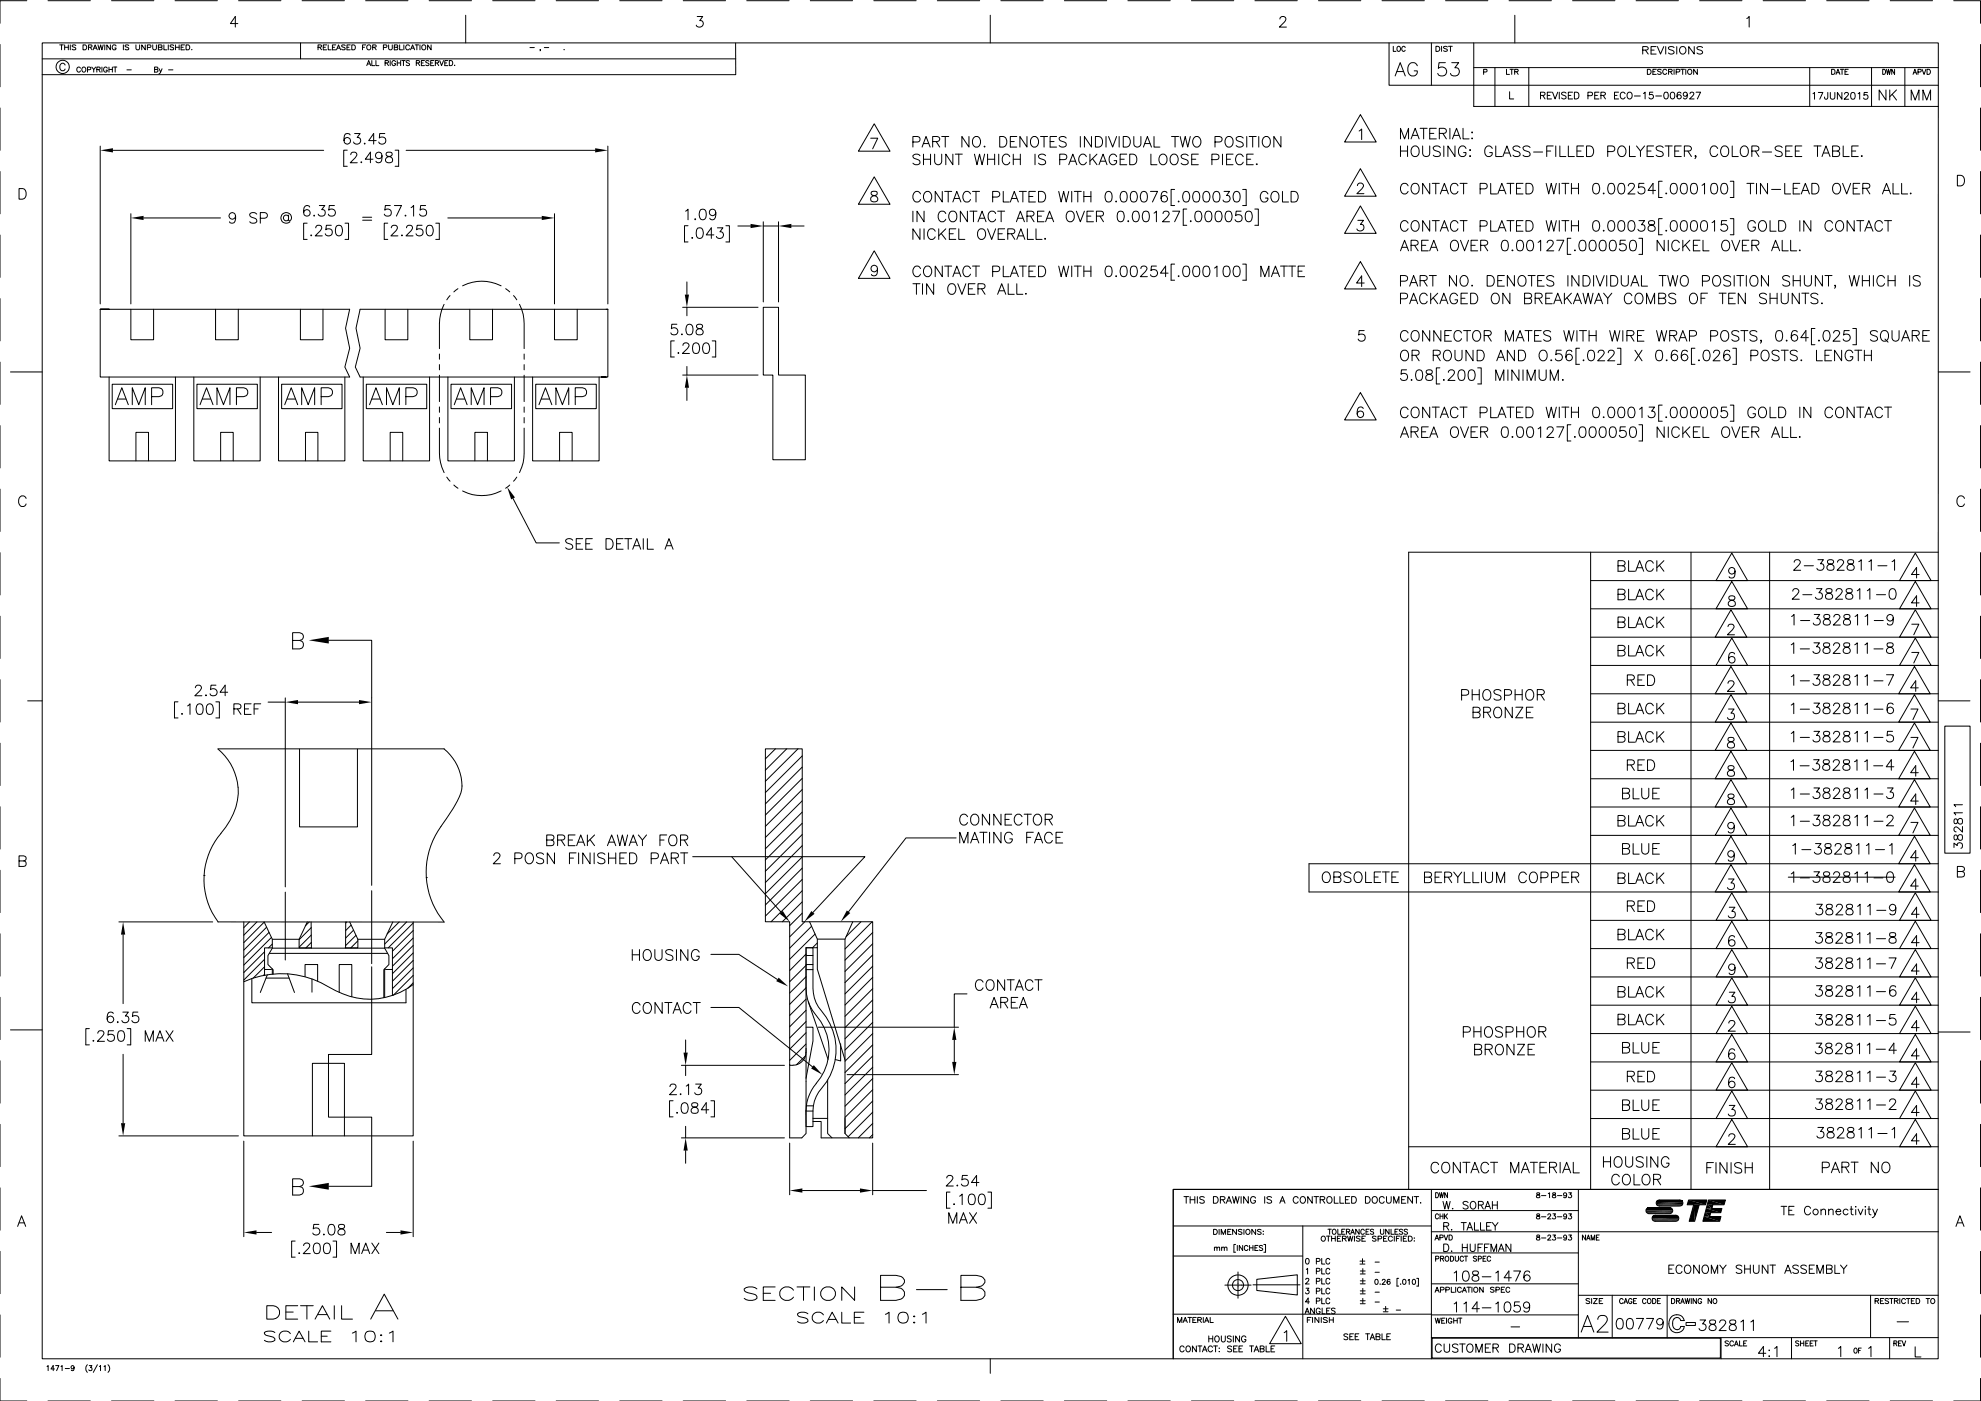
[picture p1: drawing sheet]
<svg xmlns="http://www.w3.org/2000/svg" width="594mm" height="420mm" viewBox="0 0 594 420" stroke-linecap="round" stroke-linejoin="round" font-family="sans-serif">
<g fill="none" stroke="#000" stroke-width=".3">
<path d="M0 13.3v12.7M8 .2h-8v6.8M12.7 12.9h568.6l-.1 394.6h-568.5zM12.7 17.7h207.9M14.4 .2h12.7M17.9 13.5h1.1M18.5 13.5v1.4M19.4 14.2h1.1M19.4 13.5v1.4M19.5 19.5a.8 .8 0 0 0-.9-.5 .8 .8 0 0 0-.7 .8v.6a.81 .81 0 0 0 .7 .8 .81 .81 0 0 0 .9-.5M20.5 13.5v1.4M21.1 13.5v1.4"/>
<path d="M22.7 13.7l-.9-.2-.1 .5 .9 .3 .1 .4-.3 .2-.8-.2M24.9 13.5h.5a.77 .77 0 0 1 .6 .7 .77 .77 0 0 1-.6 .7h-.5zM26.5 14.2l1-.1 .1-.4-.1-.2h-1v1.4M27.1 14.2l.5 .7M27.9 14.9l.6-1.4 .7 1.4M28.2 14.4h.7M29.4 13.5l.4 1.4 .4-1.4 .4 1.4 .3-1.4M31.4 13.5v1.4M33.1 13.5v1.4l-1.1-1.4v1.4M33.4 .2h12.7M34.8 13.8a.6 .6 0 0 0-.7-.3 .6 .6 0 0 0-.4 .5v.4a.57 .57 0 0 0 .5 .6 .57 .57 0 0 0 .6-.6h-.4M37 13.5v1.4"/>
<path d="M38.6 13.7l-.4-.2-.7 .2 .1 .3 .9 .4-.1 .5-.9-.2M40.8 13.5v1l.4 .4 .6-.2 .1-1.2M43.6 13.5v1.4l-1.1-1.4v1.4M44.2 14.2h.9l.1-.6-1-.1v1.4M45.8 13.5v1l.5 .4 .5-.2 .1-1.2M47.5 14.2l.9-.1 .2-.4-.2-.2h-.9v1.4l1-.1 .1-.4-.4-.2M49.1 13.5v1.4h1M50.5 13.5v1.4M52.1 13.7l-1-.2v.5l.8 .3 .2 .4-.4 .2-.7-.2M52.5 .2h12.7M52.6 14.2h1.1M52.6 13.5v1.4"/>
<path d="M53.7 13.5v1.4M54.3 14.2h.6M55.3 13.5h-1v1.4h1M55.8 13.5h.5a.77 .77 0 0 1 .6 .7 .77 .77 0 0 1-.6 .7h-.5zM57.5 14.8h.1M71.3 7.1h-2.2l1.5-2.1v3.1M71.5 .2h12.7M90.1 12.9v4.8M90.6 .2h12.7M95.4 14.2l.9-.1 .1-.4-.1-.2h-.9v1.4M95.9 14.2l.5 .7M96.9 14.2h.7"/>
<path d="M98 13.5h-1.1v1.4h1.1M98.4 13.5v1.4h.9M99.7 14.2h.6M100.7 13.5h-1v1.4h1M100.9 14.9l.6-1.4 .7 1.4M101.1 14.4h.8M103.5 13.7l-.4-.2-.7 .2 .1 .3 .9 .3v.6l-1-.2M104.1 14.2h.5M105 13.5h-.9v1.4h.9M105.5 13.5h.5a.78 .78 0 0 1 .6 .7 .78 .78 0 0 1-.6 .7h-.5zM108.7 14.2h.6M109.6 .2h12.7"/>
<path d="M109.7 13.5h-1v1.4M110 19.7l.6-1.5 .6 1.5M110.2 19.2h.8M111.5 18.2v1.5h.9M111.8 14.2l.8-.1 .2-.4-.2-.2h-.8v1.4M112.3 14.2l.5 .7M112.7 18.2v1.5h.9M115 14.2h.9l.1-.5-.1-.2h-.9v1.4M115.5 18.9l1-.1v-.5l-1-.1v1.5M116 18.9l.5 .8M116.5 13.5v1l.5 .4 .6-.2v-1.2M117 18.2v1.5"/>
<path d="M118.2 14.2l1-.1v-.6h-1v1.4h1l.1-.5-.4-.2M118.6 18.5a.69 .69 0 0 0-.9-.1 .69 .69 0 0 0-.2 .9 .69 .69 0 0 0 .9 .3l.2-.5h-.4M119.1 18.2v1.5M119.1 18.9h1M119.8 13.5v1.4h.9M120.1 18.2v1.5M120.5 18.2h1M121 18.2v1.5M121.1 13.5v1.4M122.8 13.8a.6 .6 0 0 0-.6-.3 .6 .6 0 0 0-.5 .5v.4a.6 .6 0 0 0 .5 .5 .6 .6 0 0 0 .6-.3M122.8 18.4l-.4-.2-.6 .2 .1 .4 .9 .4v.3l-.4 .2-.6-.2M123.1 14.9l.6-1.4 .6 1.4"/>
<path d="M123.4 14.4h.7M124.5 13.5h1.1M124.8 18.9l1-.1v-.5l-1-.1v1.5M125 13.5v1.4M125.3 18.9l.6 .8M125.9 13.5v1.4M126.4 18.9h.5M127.3 18.2h-.9v1.5h.9M128.7 18.4l-.4-.2-.6 .2 .1 .4 .8 .3 .1 .4-.4 .2-.6-.2M128.7 .2h12.7M129.2 18.9h.6M129.3 13.5v1.4l-1.1-1.4v1.4"/>
<path d="M130.1 18.2h-.9v1.5h.9M130.6 18.9l.9-.1v-.5l-.9-.1v1.5M131.1 18.9l.5 .8M131.9 18.2l.5 1.5 .6-1.5M133.4 18.9h.5M134.3 18.2h-.9v1.5h.9M134.7 18.2h.6a.82 .82 0 0 1 .5 .7 .82 .82 0 0 1-.5 .8h-.6zM136.4 19.5v.2zM139.7 4.6v8.3M147.7 .2h12.7M158.9 14.3h1.3M162.1 14.9h-.2h.2l-.2 .3"/>
<path d="M163.2 14.3h1.3M166.8 .2h12.7M169.2 14.8h.1M185.8 .2h12.7M204.9 .2h12.7M209.1 5h1.6l-.9 1.2a1.02 1.02 0 0 1 1.1 1.2 1.02 1.02 0 0 1-1.4 .7l-.7-.6M220.6 12.9v9.5h-207.9M223.9 .2h12.7M243 .2h12.7M262 .2h12.7M281.1 .2h12.7M297 4.6v8.3"/>
<path d="M300.1 .2h12.7M319.2 .2h12.7M338.2 .2h12.7M357.3 .2h12.7M376.3 .2h12.7M383.8 5.7l.2-.5 .4-.2 .9 .1a.74 .74 0 0 1 .2 1.1l-1.8 1.9h2.1M395.4 .2h12.7M414.4 .2h12.7M416.6 12.9v12.7h164.7M417.8 13.9v1.5h.8M419.1 14.1l.1-.1a.69 .69 0 0 1 .8 .6 .69 .69 0 0 1-.8 .7l-.3-.5zM421.4 14.3a.52 .52 0 0 0-.6-.4 .52 .52 0 0 0-.4 .6 .61 .61 0 0 0 .1 .8 .61 .61 0 0 0 .8-.1l.1-.1"/>
<path d="M425 19.7a1.46 1.46 0 0 0-1.6-.9 1.46 1.46 0 0 0-1.2 1.5 1.75 1.75 0 0 0 .4 1.9 1.75 1.75 0 0 0 1.9 .4l.5-.8v-.5h-.9M429.3 12.9v12.7M430.6 13.9h.6a.78 .78 0 0 1 .6 .7 .78 .78 0 0 1-.6 .8h-.6zM432.3 13.9v1.5M433.4 18.8h-1.9l-.2 1.7a1.42 1.42 0 0 1 2.2-.1 1.42 1.42 0 0 1-.3 2.2 1.42 1.42 0 0 1-2-.6M433.5 .2h12.7M434 14.1l-.4-.2-.7 .2 .2 .4 .9 .5-.4 .4-.7-.2M434.4 13.9h1.1M435 13.9v1.5M435.4 18.8h2l-1.1 1.5a1.28 1.28 0 0 1 1.4 1.5 1.28 1.28 0 0 1-1.8 1l-.5-.2-.4-.6M442 12.9v19h139.3M452.5 .2h12.7"/>
<path d="M454.3 4.6v8.3M471.6 .2h12.7M490.6 .2h12.7M492.6 15l1.4-.1 .3-.5-.3-.3-1.4-.1v2.2M493.4 15l.9 1.2M495.1 15h1M496.7 14h-1.6v2.2h1.6M497 14l1 2.2 .9-2.2M499.5 14v2.2M502 14.3l-.6-.3-1.1 .3 .3 .5 1.2 .4 .2 .7a1.16 1.16 0 0 1-1.7 0M502.8 14v2.2M503.9 14.3a1.03 1.03 0 0 1 1.4 .1 1.03 1.03 0 0 1 0 1.4 1.03 1.03 0 0 1-1.4 .1l-.2-.5z"/>
<path d="M508.1 14v2.2l-1.7-2.2v2.2M509.7 .2h12.7M510.6 14.3l-.6-.3-1.1 .3 .2 .5 1.2 .4 .3 .7a1.16 1.16 0 0 1-1.7 0M523.8 5.5l.8-.5v3.1M528.7 .2h12.7M547.8 .2h12.7M566.8 .2h12.7M585.9 .2h8v6.8M593.9 13.3v12.7M0 32.4v12.7M24.1 20.4a.57 .57 0 0 0-.6-.3 .57 .57 0 0 0-.5 .6v.3a.56 .56 0 0 0 .5 .6 .56 .56 0 0 0 .6-.3M24.8 20.2a.69 .69 0 0 1 1 .7 .69 .69 0 0 1-1.1 .5l-.1-.7z"/>
<path d="M26.2 20.9l.9-.1 .1-.6-1-.1v1.5M27.5 20.1l.6 .7v.8M28.7 20.1l-.6 .7M29 20.8l.9-.1 .1-.5-1-.1v1.5M29.5 20.8l.6 .8M30.6 20.1v1.5M32.2 20.4a.57 .57 0 0 0-.7-.3 .57 .57 0 0 0-.4 .6v.3a.55 .55 0 0 0 .5 .6 .55 .55 0 0 0 .6-.6h-.4M32.7 20.1v1.5M32.7 20.8h1M33.7 20.1v1.5M34 20.1h1.1M34.5 20.1v1.5"/>
<path d="M38.1 21h1.3M46.4 20.8l.8-.1 .1-.5-.9-.1v1.5l.9-.1 .1-.4-.4-.3M47.7 20.6l.5 1 .4-1M48.2 21.6l-.5 .5M50.5 21h1.4M262.2 37.1l4.7 8.2h-9.5zM407.6 39.3l.7-.6v3.2M408 34.4l4.7 8.2h-9.5zM418.4 22.8l1.5-4 1.5 4M418.9 21.5h1.9M425.9 38.5h2.1M426.9 38.5v3.2"/>
<path d="M430.7 38.5h-1.9v3.2h1.9M434.8 38.5v3.2M438.7 38.5v3.2h1.9M441.5 39.5l.1 .2-.1 .2zM442 20.3h139.3M444.9 21.6l.9-.1 .1-.6-1-.1v1.5M448.3 20.3v11.6M451.8 20.8v1.5h.9M452.7 27.5v2.2h1.2M452.8 20.8h1.1M453.3 20.8v1.5M454.2 21.5l1-.1v-.6h-1v1.5"/>
<path d="M454.8 21.5l.5 .8M458.5 20.3v11.6M462 28.6l1.2-.1 .1-.7-1.3-.2v2.1M462.7 28.6l.6 1.1M464 28.6h.8M465.3 27.6h-1.3v2.1h1.3M465.6 27.6l.7 2.1 .8-2.1M467.6 27.6v2.1M469.6 27.9l-.4-.3-.9 .3 .1 .4 1.2 .6v.5a.87 .87 0 0 1-1.3 0M470.3 28.6h.8M471.6 27.6h-1.3v2.1h1.3M472.1 27.6h.7a1.08 1.08 0 0 1 .7 1.1 1.08 1.08 0 0 1-.7 1h-.7z"/>
<path d="M476.2 28.7l1.2-.1 .1-.8-1.3-.2v2.1M478.2 28.6h.8M479.5 27.6h-1.3v2.1h1.3M480.1 28.6l1.1-.1 .3-.5-.6-.4h-.8v2.1M480.8 28.6l.7 1.1M484.2 28.6h.7M485.4 27.6h-1.2v2.1h1.2M487.3 28.1a.75 .75 0 0 0-.8-.5 .75 .75 0 0 0-.6 .8 .84 .84 0 0 0 .3 1.1 .84 .84 0 0 0 1.1-.1v-.2M488.3 27.7a.98 .98 0 0 1 1.2 .9 .98 .98 0 0 1-1 1.1 1.2 1.2 0 0 1-.2-2zM490.1 28.8h1.8M492.8 28l.6-.4v2.1M494 20.8h.6a.79 .79 0 0 1 .6 .7 .79 .79 0 0 1-.6 .8h-.6z"/>
<path d="M495.7 27.6h-1l-.1 .9a.72 .72 0 0 1 1.1 0 .72 .72 0 0 1-.2 1.1 .72 .72 0 0 1-1-.3M495.7 21.5h.6M496.5 28.8h1.8M496.7 20.8h-1v1.5h1M498.2 21l-.4-.2-.7 .2 .1 .3 1 .5v.3l-.4 .2-.7-.2M499.2 27.7a.68 .68 0 0 1 1 .3l.1 .5a.93 .93 0 0 1-.6 1.2h-.2a1.3 1.3 0 0 1-.3-2zM499.8 21.1a.62 .62 0 0 0-.6-.3 .62 .62 0 0 0-.6 .5 .68 .68 0 0 0 .3 .9 .68 .68 0 0 0 .8-.1l.1-.2M500.4 21.5h.7l.4-.4-.2-.3h-.9v1.5M500.9 21.5l.6 .8M501.2 27.7l.3-.1a1.05 1.05 0 0 1 .8 1.1 1.05 1.05 0 0 1-.8 1 1.3 1.3 0 0 1-.3-2zM502 20.8v1.5M502.7 21.6l.9-.1 .1-.6-1-.1v1.5"/>
<path d="M504.1 20.8h1.1M504.1 27.9l-.4-.3a1.07 1.07 0 0 0-.8 1 1.07 1.07 0 0 0 .7 1.1 .64 .64 0 0 0 .6-.7 .64 .64 0 0 0-.6-.6 .64 .64 0 0 0-.7 .6M504.6 20.8v1.5M505.5 20.8v1.5M506 28.3a.62 .62 0 0 1-.8 .5 .62 .62 0 0 1-.3-.9 .62 .62 0 0 1 1 0l.1 .4a.94 .94 0 0 1-.8 1.4l-.3-.3M506.8 28.1l.4-.5h.4l.4 .4-.3 .7-1 1h1.3M508.6 27.6h1.4l-1 2.1M509 20.8v1.5l-1.1-1.5v1.5M542.7 20.3v11.6M543.7 28.1l.5-.4v2.1M545.3 27.7h1.3l-.9 2.1M548.1 27.7l-.1 1.9-.7 .1-.1-.6"/>
<path d="M548.9 27.7l.1 1.8 .5 .3 .7-.3v-1.8M549.3 20.8h.5a.81 .81 0 0 1 .5 .7 .81 .81 0 0 1-.5 .8h-.5zM550.6 22.3l.6-1.5 .6 1.5M550.8 21.8h.8M551.9 20.8h1.1M552.4 27.7v2.1l-1.4-2.1v2.1M552.4 20.8v1.5M553.2 28.2l.3-.5 .6 .1 .2 .3-.3 .7-1 1h1.4M553.3 21.5h.6M554.3 20.8h-1v1.5h1M555.3 27.8l.3-.1a1.06 1.06 0 0 1 .8 1 1.06 1.06 0 0 1-.8 1.1 1.29 1.29 0 0 1-.3-2zM557.2 28.1l.5-.4v2.1"/>
<path d="M560 27.7h-.9l-.1 .9a.71 .71 0 0 1 1 0 .71 .71 0 0 1-.1 1.1 .71 .71 0 0 1-1.1-.3M561.3 20.3v11.6M564.6 20.8a.77 .77 0 0 1 .9 .7 .77 .77 0 0 1-.9 .8zM565.6 27v3l-2.1-3v3M565.7 20.8l.3 1.5 .3-1.5 .3 1.5 .4-1.5M566.7 27v3M567.4 28.3l1.3 1.7M568.2 20.8v1.5l-.9-1.5v1.5M568.7 27l-2 2M571.2 20.3v11.6M573.1 30v-3l1.2 3 1.2-3v3M573.7 22.3l.6-1.5 .5 1.5"/>
<path d="M573.9 21.8h.7M575.2 21.6l.8-.1v-.7h-.8v1.5M576.4 20.8l.6 1.5 .6-1.5M576.7 30v-3l1.1 3 1.2-3v3M577.9 20.8h.5a.81 .81 0 0 1 .5 .7 .81 .81 0 0 1-.5 .8h-.5zM593.9 32.4v12.7M0 51.4v12.7M5.7 56.6h1.1a1.69 1.69 0 0 1 1.1 1.5 1.69 1.69 0 0 1-1.1 1.6h-1.1zM30.1 43.8v47.3M33.9 45.1h63.2M104.1 45h-1v4.9h1M105 40.5a.96 .96 0 0 0-1.7 .1 2.41 2.41 0 0 0 .3 2.5 .98 .98 0 0 0 1.4-.5 .98 .98 0 0 0-.6-1.3 .98 .98 0 0 0-1.2 .9"/>
<path d="M105.2 46.4l.1-.5a1.01 1.01 0 0 1 1.7 .3l-.4 1.1-1.6 1.5h2.1M106.3 40h1.7l-.9 1.2a1.07 1.07 0 0 1 1 1.5 1.07 1.07 0 0 1-1.8 .4l-.3-.5M108.2 48.6h.3l-.1 .2zM109.3 42.9l.2 .2-.2 .1zM111.8 47.8h-2.2l1.5-2.2v3.2M112.8 42.2h-2.2l1.5-2.2v3.2M114.6 46.7a.98 .98 0 0 1-1.4 .8 .98 .98 0 0 1-.3-1.6 .98 .98 0 0 1 1.5 .2 3 3 0 0 1-.3 2.5 .95 .95 0 0 1-1.4-.3M115.4 40h-1.5l-.2 1.4a1.11 1.11 0 0 1 1.7 0 1.11 1.11 0 0 1-.2 1.7 1.11 1.11 0 0 1-1.6-.5M116 45.8l-.2 .6 .4 .4a1.32 1.32 0 0 1 1.5 1.4 1.11 1.11 0 0 1-1.2 .6 1.11 1.11 0 0 1-.9-1 1.94 1.94 0 0 1 1.8-1.1l.2-.6a1.19 1.19 0 0 0-1.6-.3zM118.5 45h1v4.9h-1M121.8 45.1h56.7M182.3 43.8v47.3"/>
<path d="M261.1 41.4h2.1l-1.5 3.2M261.4 57.5l-.2 .6 .5 .4a1.38 1.38 0 0 1 1.5 1.4 1.11 1.11 0 0 1-1.2 .7 1.11 1.11 0 0 1-.9-1.1 1.94 1.94 0 0 1 1.8-1.1l.2-.6a1.19 1.19 0 0 0-1.7-.3zM262.2 53l4.7 8.3h-9.5zM273.8 42.6l1.8-.1a.85 .85 0 0 0 .3-.9 .85 .85 0 0 0-.7-.7h-1.4v3.2M275.9 46.7a1.19 1.19 0 0 0-1.2-.5 1.19 1.19 0 0 0-.9 .8l.3 .5 1.2 .4a.76 .76 0 0 1 .6 .6 .76 .76 0 0 1-.3 .7 1.42 1.42 0 0 1-1.8-.3M276.1 58.2a1.18 1.18 0 0 0-1.4-.8 1.18 1.18 0 0 0-.9 1.2 1.41 1.41 0 0 0 .3 1.5 1.41 1.41 0 0 0 1.5 .4l.5-.7M276.5 44.1l1.2-3.2 1.2 3.2M276.9 43.1h1.6M276.9 46.2v3.2M276.9 47.8h2.2M277.6 57.6a1.52 1.52 0 0 1 1.8 .7 1.52 1.52 0 0 1-.3 1.9 1.19 1.19 0 0 1-1.4 .3 1.19 1.19 0 0 1-.8-1.1 1.91 1.91 0 0 1 .7-1.8zM279.1 46.2v3.2"/>
<path d="M279.7 42.5l1.8-.2a.72 .72 0 0 0 0-1.2l-1.8-.2v3.2M280.3 46.2v2.3a1.07 1.07 0 0 0 1 .9 1.07 1.07 0 0 0 1.1-.9v-2.3M280.8 42.5l1 1.6M282.4 40.9h2.1M282.6 57.4v3.2l-2.1-3.2v3.2M283.3 57.4h2.1M283.5 40.9v3.2M284.4 57.4v3.2M285.7 46.2v3.2l-2.1-3.2v3.2M286.2 59.5h1.5M286.5 46.2h2.1M287.5 46.2v3.2"/>
<path d="M290.6 40.9v3.2l-2.1-3.2v3.2M291 58.2a1.18 1.18 0 0 0-1.3-.8 1.18 1.18 0 0 0-.9 1.2v.8a1.17 1.17 0 0 0 .9 1.2 1.17 1.17 0 0 0 1.3-.8M291.6 57.4h2.2M291.9 41.4l.3-.3a1.44 1.44 0 0 1 1.7 .5 1.44 1.44 0 0 1 0 1.7 1.08 1.08 0 0 1-1.7 .6 1.97 1.97 0 0 1-.3-2.5zM292.2 46.2l.8 3.2 .8-3.2 .7 3.2 .8-3.2M292.7 57.4v3.2M295.1 43.9h.3l-.1 .2zM296.2 47.8h2.1M296.2 46.2v3.2M297.7 59.1h1.3a.85 .85 0 0 0 .8-.8 .85 .85 0 0 0-.8-.9h-1.3v3.2M298.3 46.2v3.2M299.5 46.2v3.2"/>
<path d="M299.8 40.9h1.1a1.7 1.7 0 0 1 1.1 1.6 1.7 1.7 0 0 1-1.1 1.6h-1.1zM300.9 57.4v3.2h1.8M302.8 47a1.15 1.15 0 0 0-1.3-.8 1.15 1.15 0 0 0-.9 1.3 1.3 1.3 0 0 0 .4 1.6 1.3 1.3 0 0 0 1.7-.2l.1-.3M303 42.5h1.2M303.4 59.5h1.5M303.9 47.8h2.1M303.9 46.2v3.2M304.9 40.9h-1.9v3.2h1.9M305.7 57.4h2.1M306 46.2v3.2M306.7 57.4v3.2M308 40.9v3.2l-2.1-3.2v3.2"/>
<path d="M308.6 58.9h1.2M309.6 41.1a1.44 1.44 0 0 1 1.7 .5 1.44 1.44 0 0 1 0 1.7 1.15 1.15 0 0 1-1.4 .8 1.15 1.15 0 0 1-.9-1.2 1.77 1.77 0 0 1 .6-1.8zM310.4 46.2v3.2M310.5 57.4h-1.9v3.2h1.9M311.4 57.4h1.1a1.7 1.7 0 0 1 1.1 1.6 1.7 1.7 0 0 1-1.1 1.6h-1.1zM312 40.9h2.2M313.1 40.9v3.2M313.6 46.7a1.19 1.19 0 0 0-1.2-.5 1.19 1.19 0 0 0-1 .8l.3 .5 1.2 .4a.77 .77 0 0 1 .6 .5 .77 .77 0 0 1-.2 .8 1.42 1.42 0 0 1-1.9-.3M314.9 42.5h1.2M316.9 40.9h-2v3.2h2M317.5 57.4l.7 3.2 .8-3.2 .7 3.2 .8-3.2M317.8 47.9h1.4a.82 .82 0 0 0 .7-.6 .82 .82 0 0 0-.3-.9l-1.8-.2v3.2"/>
<path d="M319.7 41.4a1.19 1.19 0 0 0-1.1-.5 1.19 1.19 0 0 0-1 .8l.3 .5 1.3 .4a.76 .76 0 0 1 .5 .6 .76 .76 0 0 1-.3 .7 1.42 1.42 0 0 1-1.8-.3M320.5 49.4l1.2-3.2 1.2 3.2M321 48.3h1.5M321.4 57.4v3.2M322.2 57.4h2.1M323.2 57.4v3.2M324 40.9v3.2M325 58.9h2.2M325 57.4v3.2M325.8 47a1.18 1.18 0 0 0-1.3-.8 1.18 1.18 0 0 0-1 1.3 1.29 1.29 0 0 0 .6 1.7 1.29 1.29 0 0 0 1.7-.6M326.9 46.2v3.2M327.2 57.4v3.2"/>
<path d="M327.3 40.9v3.2l-2.1-3.2v3.2M327.6 47.6l1.4 1.8M328.5 40.9h1.1a1.7 1.7 0 0 1 1.1 1.6 1.7 1.7 0 0 1-1.1 1.6h-1.1zM329 46.2l-2.1 2.1M329.6 49.4l1.2-3.2 1.2 3.2M330 48.3h1.6M331.7 40.9v3.2M331.9 57.6a1.01 1.01 0 0 1 1.5 .4 2.69 2.69 0 0 1-.4 2.5 1.05 1.05 0 0 1-1.4-.5 2.48 2.48 0 0 1 .3-2.4zM332.4 40.9l1.3 3.2 1.2-3.2M334.9 47a1.15 1.15 0 0 0-1.4-.8 1.15 1.15 0 0 0-.9 1.3 1.3 1.3 0 0 0 .4 1.6 1.3 1.3 0 0 0 1.7-.2l.2-.7h-.8M335.6 40.9v3.2M335.9 47.8h1.2"/>
<path d="M336.4 57.6a1.01 1.01 0 0 1 1.5 .4 2.86 2.86 0 0 1-.3 2.5 1.08 1.08 0 0 1-1.5-.5 2.48 2.48 0 0 1 .3-2.4zM336.8 40.9h1.1a1.7 1.7 0 0 1 1.1 1.6 1.7 1.7 0 0 1-1.1 1.6h-1.1zM337.9 46.2h-2v3.2h2M338.8 46.2h1.1a1.7 1.7 0 0 1 1 1.6 1.7 1.7 0 0 1-1 1.6h-1.1zM339.4 57.6a1.01 1.01 0 0 1 1.5 .4 2.52 2.52 0 0 1-.3 2.5 1.08 1.08 0 0 1-1.5-.5 2.82 2.82 0 0 1 .3-2.4zM340 40.9v2.3a1.07 1.07 0 0 0 1.1 .9 1.07 1.07 0 0 0 1-.9v-2.3M342.4 57.6a1.01 1.01 0 0 1 1.6 .4 2.7 2.7 0 0 1-.4 2.5 1.05 1.05 0 0 1-1.5-.5 2.48 2.48 0 0 1 .3-2.4zM342.9 44.1l1.2-3.2 1.2 3.2M343.3 43.1h1.5M345 57.4h2.1l-1.5 3.2M345.1 46.2v3.2h1.9M346.1 40.9v3.2h1.8"/>
<path d="M347.9 46.7a1.3 1.3 0 0 1 1.7-.2 1.3 1.3 0 0 1 .4 1.7 1.21 1.21 0 0 1-1.2 1.2 1.21 1.21 0 0 1-1.2-1.2zM350 57.9a.9 .9 0 0 0-1.4-.3 2.59 2.59 0 0 0 0 2.9 .98 .98 0 0 0 1.5-.4 .98 .98 0 0 0-.7-1.4 .98 .98 0 0 0-1.2 .8M351.2 46.7a1.17 1.17 0 0 1 1.3-.4 1.17 1.17 0 0 1 .8 1.2 1.38 1.38 0 0 1-.3 1.5 1.38 1.38 0 0 1-1.5 .2 1.97 1.97 0 0 1-.3-2.5zM351.3 40.9h2.1M352.3 56.8h-1.1v4.8h1.1M352.4 40.9v3.2M353.9 40.9l.8 3.2 .7-3.2 .8 3.2 .8-3.2M355.1 57.6a.96 .96 0 0 1 1.5 .4 2.52 2.52 0 0 1-.3 2.5 1.03 1.03 0 0 1-1.5-.5 2.48 2.48 0 0 1 .3-2.4zM356.3 46.7a1.19 1.19 0 0 0-1.1-.5 1.19 1.19 0 0 0-1 .8l.3 .5 1.2 .4a.76 .76 0 0 1 .6 .6 .76 .76 0 0 1-.3 .7 1.42 1.42 0 0 1-1.8-.3M357.4 47.8h1.2M358 41.4a1.31 1.31 0 0 1 1.7-.2 1.31 1.31 0 0 1 .4 1.7 1.23 1.23 0 0 1-1.2 1.2 1.23 1.23 0 0 1-1.2-1.2v-.7zM358.1 57.6a1.01 1.01 0 0 1 1.6 .4 2.86 2.86 0 0 1-.3 2.5 1.08 1.08 0 0 1-1.6-.5 2.49 2.49 0 0 1 .3-2.4z"/>
<path d="M359.4 46.2h-2v3.2h2M361.2 57.6a.97 .97 0 0 1 1.5 .4 2.52 2.52 0 0 1-.3 2.5 1.08 1.08 0 0 1-1.6-.5 2.65 2.65 0 0 1 .4-2.4zM363.4 47.9l1.9-.1a.85 .85 0 0 0 .3-1 .85 .85 0 0 0-.8-.6h-1.4v3.2M364.2 57.6a1.01 1.01 0 0 1 1.5 .4 2.86 2.86 0 0 1-.3 2.5 1.08 1.08 0 0 1-1.5-.5 2.48 2.48 0 0 1 .3-2.4zM364.4 42.6h1.3a.83 .83 0 0 0 .8-.8 .83 .83 0 0 0-.8-.9h-1.3v3.2M366.6 46.2v3.2M367.1 57.4h1.6l-.9 1.2a1.01 1.01 0 0 1 1.1 1.2 1.01 1.01 0 0 1-1.4 .8l-.4-.1-.3-.5M367.7 41.4a1.3 1.3 0 0 1 1.7-.2 1.3 1.3 0 0 1 .4 1.7 1.21 1.21 0 0 1-1.2 1.3 1.21 1.21 0 0 1-1.2-1.3zM367.8 47.8h1.2M369.8 46.2h-2v3.2h2M370.2 57.6a1.01 1.01 0 0 1 1.6 .4 2.69 2.69 0 0 1-.4 2.5 1.05 1.05 0 0 1-1.4-.5 2.48 2.48 0 0 1 .2-2.4zM372.7 56.8h1v4.8h-1"/>
<path d="M372.8 41.4a1.18 1.18 0 0 0-1.1-.5 1.18 1.18 0 0 0-1 .8l.6 .6a1.66 1.66 0 0 1 1.5 .9v.4a1.37 1.37 0 0 1-2.1 0M372.8 47a1.18 1.18 0 0 0-1.3-.8 1.18 1.18 0 0 0-1 1.3 1.38 1.38 0 0 0 .4 1.5 1.38 1.38 0 0 0 1.5 .2l.4-.6M373.9 40.9v3.2M373.9 47.8h1.2M374.6 40.9h2.1M375.7 40.9v3.2M375.8 46.2h-1.9v3.2h1.9M376.7 49.2h.4l-.2 .2zM377.5 40.9v3.2M378.8 41.4a1.3 1.3 0 0 1 1.7-.2 1.3 1.3 0 0 1 .5 1.7 1.21 1.21 0 0 1-1.2 1.3 1.21 1.21 0 0 1-1.3-1.3zM380.2 58.2a1.18 1.18 0 0 0-1.3-.8 1.18 1.18 0 0 0-.9 1.2v.8a1.15 1.15 0 0 0 1.1 1.2 1.15 1.15 0 0 0 1.1-1.2h-.7M381.4 57.9l.3-.3a1.46 1.46 0 0 1 1.7 .5 1.46 1.46 0 0 1 0 1.7 1.17 1.17 0 0 1-1.3 .8 1.17 1.17 0 0 1-1-1.2z"/>
<path d="M384.1 40.9v3.2l-2.1-3.2v3.2M384.6 57.4v3.2h1.8M387.2 57.4h1a1.7 1.7 0 0 1 1.1 1.6 1.7 1.7 0 0 1-1.1 1.6h-1zM407.1 55.7l.1-.5 .5-.3a1.01 1.01 0 0 1 1.2 .6l-.5 1.1-1.5 1.5h2.1M408 50.6l4.7 8.2h-9.5zM420 41.7v-3.2l1.2 3.2 1.2-3.2v3.2M420 43.8v3.1M420 45.3h2.1M422.1 43.8v3.1M422.3 55.8a1.18 1.18 0 0 0-1.4-.8 1.18 1.18 0 0 0-.9 1.2 1.39 1.39 0 0 0 .3 1.5 1.39 1.39 0 0 0 1.5 .3l.5-.6M423.2 41.7l1.2-3.2 1.2 3.2M423.5 44.2a1.17 1.17 0 0 1 1.3-.4 1.17 1.17 0 0 1 .8 1.2 1.37 1.37 0 0 1-.3 1.5 1.37 1.37 0 0 1-1.5 .3 1.95 1.95 0 0 1-.3-2.6z"/>
<path d="M423.5 55.4a1.18 1.18 0 0 1 1.3-.4 1.18 1.18 0 0 1 .8 1.2 1.37 1.37 0 0 1-.3 1.5 1.37 1.37 0 0 1-1.5 .3 1.95 1.95 0 0 1-.3-2.6zM423.6 40.6h1.6M426.6 43.8v2.3a1.07 1.07 0 0 0 1.1 .9 1.07 1.07 0 0 0 1.1-.9v-2.3M428.8 55v3.2l-2.2-3.2v3.2M428.8 40h1.2M429.5 55h2.1M430.6 55v3.2M431.6 40l1.8-.1 .3-.5-.1-.6-.6-.3h-1.4v3.2M431.9 44.2a1.19 1.19 0 0 0-1.1-.5 1.19 1.19 0 0 0-1 .8l.3 .5 1.2 .5a.81 .81 0 0 1 .6 1 1.46 1.46 0 0 1-2.1 0M431.9 58.2l1.3-3.2 1.1 3.2M432.4 57.1h1.5M432.7 40l1 1.7"/>
<path d="M433 43.8v3.1M435.6 41.7l1.2-3.2 1.2 3.2M436 40.6h1.5M436.3 43.8v3.1l-2.1-3.1v3.1M437.2 55.8a1.15 1.15 0 0 0-1.3-.8 1.15 1.15 0 0 0-.9 1.2 1.39 1.39 0 0 0 .3 1.5 1.39 1.39 0 0 0 1.5 .3l.4-.6M437.9 55h2.1M438.9 55v3.2M439.6 44.5a1.07 1.07 0 0 0-1.6-.6 1.58 1.58 0 0 0-.7 2 1.58 1.58 0 0 0 1.9 .9l.4-.6v-.4h-.7M440.7 45l.2-.2 .1 .2-.1 .2zM440.7 46.8l.2-.1 .1 .1zM441.5 41.4l.1 .1-.1 .2zM443.9 56.6l1.8-.1a.82 .82 0 0 0 .3-.9 .82 .82 0 0 0-.7-.6h-1.4v3.2"/>
<path d="M447 55v3.2h1.9M447.5 44.5a1.15 1.15 0 0 0-1.3-.7 1.15 1.15 0 0 0-.9 1.2 1.37 1.37 0 0 0 .2 1.5 1.37 1.37 0 0 0 1.5 .3l.4-.3 .1-.7h-.8M448.6 43.8v3.1h1.8M449.2 58.2l1.2-3.2 1.2 3.2M449.6 57.1h1.5M450.7 46.9l1.2-3.1 1.2 3.1M451.1 45.9h1.6M451.9 55h2.1M453 55v3.2M454.8 56.5h1.2M455.8 44.2a1.18 1.18 0 0 0-1.1-.5 1.18 1.18 0 0 0-1 .8l.3 .5 1.2 .5a.76 .76 0 0 1 .6 .5 .76 .76 0 0 1-.3 .8 1.48 1.48 0 0 1-1.8-.3M456.7 55h-1.9v3.2h1.9"/>
<path d="M457.6 55h1.1a1.69 1.69 0 0 1 1.1 1.6 1.69 1.69 0 0 1-1.1 1.6h-1.1zM458.8 44.2a1.19 1.19 0 0 0-1.1-.5 1.19 1.19 0 0 0-1 .8l.3 .5 1.3 .5a.78 .78 0 0 1 .3 1.3 1.57 1.57 0 0 1-1.9-.3M459.9 45.6h2.7M463.7 55l.7 3.2 .8-3.2 .8 3.2 .7-3.2M463.8 45.3h1.2M465.8 43.8h-2v3.1M466.6 43.8v3.1M467.6 55v3.2M467.8 43.8v3.1h1.8M468.4 55h2.1M469.4 55v3.2M470.3 43.8v3.1h1.8"/>
<path d="M471.3 56.5h2.1M471.3 55v3.2M472.9 45.3h1.2M473.4 55v3.2M474.9 43.8h-2v3.1h2M475.8 43.8h1a1.7 1.7 0 0 1 1.1 1.6 1.7 1.7 0 0 1-1.1 1.5h-1zM478.1 55.1a1.05 1.05 0 0 1 1.5 .5 1.63 1.63 0 0 1-1.1 2.6 2.05 2.05 0 0 1-.4-3.1zM480.8 58h.3l-.2 .2zM482.1 45.5h1.4a.85 .85 0 0 0 .8-.9 .85 .85 0 0 0-.8-.8h-1.4v3.1M482.6 55.1a1.03 1.03 0 0 1 1.5 .5 1.63 1.63 0 0 1-1.1 2.6 2.05 2.05 0 0 1-.4-3.1zM485.6 55.1a1.09 1.09 0 0 1 1.5 .5 2.82 2.82 0 0 1-.3 2.4 1.01 1.01 0 0 1-1.5-.5 2.51 2.51 0 0 1 .3-2.4zM485.8 43.9a1.52 1.52 0 0 1 1.8 .7 1.52 1.52 0 0 1-.3 1.9 1.19 1.19 0 0 1-1.4 .4 1.19 1.19 0 0 1-.8-1.1 1.91 1.91 0 0 1 .7-1.9z"/>
<path d="M488.3 55.8l.2-.5a1.02 1.02 0 0 1 1.5 0 1.05 1.05 0 0 1-.3 1.3l-1.5 1.6h2.1M488.7 43.8v3.1h1.7M490.8 43.8l1.2 1.5v1.6M493 55h-1.5l-.1 1.3a1.11 1.11 0 0 1 1.6 0 1.11 1.11 0 0 1-.2 1.7 1.11 1.11 0 0 1-1.6-.5M493.2 43.8l-1.2 1.5M493.9 45.3h1.2M495.9 43.8h-2v3.1h2M496.5 57.1h-2.3l1.5-2.1v3.2M498.5 54.4h-1.1v4.8h1.1M498.8 44.2a1.19 1.19 0 0 0-1.2-.5 1.19 1.19 0 0 0-.9 .8l.3 .5 1.2 .5a.79 .79 0 0 1 .3 1.3 1.57 1.57 0 0 1-1.8-.3M499.4 43.8h2.1M499.5 58h.3l-.1 .2z"/>
<path d="M500.4 43.8v3.1M501.4 55.1a1.05 1.05 0 0 1 1.4 .5 1.63 1.63 0 0 1-1 2.6 2.05 2.05 0 0 1-.4-3.1zM502.2 45.3h1.3M504.2 43.8h-2v3.1h2M504.4 55.1a1.08 1.08 0 0 1 1.5 .5 2.8 2.8 0 0 1-.3 2.4 1.01 1.01 0 0 1-1.5-.5 2.51 2.51 0 0 1 .3-2.4zM505.1 45.3l1.8-.1a.76 .76 0 0 0 0-1.3l-1.8-.1v3.1M506.2 45.3l1 1.6M507.4 55.1a1.09 1.09 0 0 1 1.5 .5 1.63 1.63 0 0 1-1.1 2.6 1.45 1.45 0 0 1-.9-1.9zM508.6 46.8h-.3l.1-.1 .2 .1-.3 .8M510.4 55.6l.8-.6v3.2M513.4 55.1a1.09 1.09 0 0 1 1.5 .5 1.63 1.63 0 0 1-1 2.6 1.45 1.45 0 0 1-.9-1.9zM515.1 44.5a1.17 1.17 0 0 0-1.3-.7 1.17 1.17 0 0 0-1 1.2 1.39 1.39 0 0 0 .3 1.5 1.39 1.39 0 0 0 1.5 .3l.5-.6"/>
<path d="M516.5 55.1a1.03 1.03 0 0 1 1.4 .5 1.63 1.63 0 0 1-1 2.6 2.05 2.05 0 0 1-.4-3.1zM516.6 43.9a1.48 1.48 0 0 1 1.7 .5 1.48 1.48 0 0 1 0 1.8 1.18 1.18 0 0 1-1.4 .8 1.18 1.18 0 0 1-.9-1.2 2.07 2.07 0 0 1 .6-1.9zM518.9 54.4h1v4.8h-1M519.5 43.8v3.1h1.8M522.2 44.2a1.17 1.17 0 0 1 1.3-.4 1.17 1.17 0 0 1 .8 1.2 1.37 1.37 0 0 1-.3 1.5 1.37 1.37 0 0 1-1.5 .3 1.95 1.95 0 0 1-.3-2.6zM523.9 55h2.1M524.9 55v3.2M525.4 45.3h1.4l.4-.1 .3-.5a.79 .79 0 0 0-.7-.9h-1.4v3.1M526.4 45.3l1.1 1.6M526.8 55v3.2M528.5 45.6h2.8M530.1 55v3.2l-2.2-3.2v3.2"/>
<path d="M531.3 56.8h2.7M534.5 44.2a1.19 1.19 0 0 0-1.2-.5 1.19 1.19 0 0 0-1 .8l.3 .5 1.2 .5a.78 .78 0 0 1 .6 .5 .78 .78 0 0 1-.2 .8 1.57 1.57 0 0 1-1.9-.3M535.2 55v3.2h1.8M535.5 45.3h1.2M537.5 43.8h-2v3.1h2M537.8 56.5h1.2M538.4 45.3h1.2M539.7 55h-1.9v3.2h1.9M540.2 58.2l1.2-3.2 1.2 3.2M540.3 43.8h-1.9v3.1h1.9M540.6 57.1h1.6M543.3 55h1.1a1.69 1.69 0 0 1 1.1 1.6 1.69 1.69 0 0 1-1.1 1.6h-1.1z"/>
<path d="M544 43.8h2.1M545 43.8v3.1M546.4 46.9l1.2-3.1 1.2 3.1M546.9 45.9h1.4M549.6 45.3l1.8-.1a.76 .76 0 0 0 0-1.3l-1.8-.1v3.1h1.3a.82 .82 0 0 0 .8-.5 .82 .82 0 0 0-.3-.9l-.5-.2M550.2 55.1a1.46 1.46 0 0 1 1.7 .5 1.46 1.46 0 0 1-.1 1.8 1.08 1.08 0 0 1-1.6 .6 1.96 1.96 0 0 1 0-2.9zM552.6 55l1.2 3.2 1.2-3.2M552.7 43.8v3.1h1.9M555.3 45.3h1.2M555.8 56.5h1.2M557.3 43.8h-2v3.1h2M557.7 55h-1.9v3.2h1.9"/>
<path d="M558.2 46.8l.1-.1 .2 .1zM558.6 56.5l1.8-.2 .3-.4-.1-.6-.6-.3h-1.4v3.2M559.7 56.5l1 1.7M564.5 58.2l1.2-3.2 1.3 3.2M565 57.1h1.5M567.7 55v3.2h1.8M570.3 55v3.2h1.8M572.9 58h.2l-.1 .2zM587 52.6h1.1a1.7 1.7 0 0 1 1 1.6 1.7 1.7 0 0 1-1 1.6h-1.1zM593.9 51.4v12.7M0 70.5v12.7M39.2 64.1v27"/>
<path d="M43.1 65.4h23M70.7 64.8a1 1 0 0 1-1.4 .9 1 1 0 0 1-.4-1.5 1 1 0 0 1 1.6 0 2.78 2.78 0 0 1-.3 2.6 .98 .98 0 0 1-1.4-.3M77 64.2a1.18 1.18 0 0 0-1.1-.5 1.18 1.18 0 0 0-1 .8l.3 .5 1.2 .4a.76 .76 0 0 1 .6 .6 .76 .76 0 0 1-.3 .8 1.49 1.49 0 0 1-1.8-.3M78.1 65.4h1.3a.85 .85 0 0 0 .8-.8 .85 .85 0 0 0-.8-.8h-1.3v3.1M86.5 65a.82 .82 0 0 0-1.2-.3 .82 .82 0 0 0 0 1.3 .82 .82 0 0 0 1.2-.3M86.5 64.5l.2 1.7a1.28 1.28 0 0 0 .7-1.5 1.28 1.28 0 0 0-1.3-.9 1.6 1.6 0 0 0-1.8 2 1.6 1.6 0 0 0 2.7 .7M92.1 66.9h-1v4.9h1M92.9 62.1a.91 .91 0 0 0-1.4-.3 2.42 2.42 0 0 0 0 2.9 .98 .98 0 0 0 1.4-.5 .98 .98 0 0 0-.6-1.3 .98 .98 0 0 0-1.2 .9M93.3 70.4l.2 .2-.2 .1zM94.1 64.7l.1-.2 .2 .2zM94.7 68.3l.1-.4a1.02 1.02 0 0 1 1.6 0 1.05 1.05 0 0 1-.3 1.3l-1.6 1.5h2.1M95.8 61.6h1.6l-.9 1.3a1.05 1.05 0 0 1 1 1.4 1.05 1.05 0 0 1-1.7 .4l-.4-.5"/>
<path d="M99.4 67.6h-1.5l-.2 1.3a1.11 1.11 0 0 1 1.7 0 1.11 1.11 0 0 1-.2 1.7 1.11 1.11 0 0 1-1.7-.5M100.3 61.6h-1.5l-.2 1.4a1.12 1.12 0 0 1 1.7 0 1.12 1.12 0 0 1-.2 1.7 1.12 1.12 0 0 1-1.6-.5M101 67.7a1.05 1.05 0 0 1 1.5 .5 1.63 1.63 0 0 1-1 2.5 2.05 2.05 0 0 1-.5-3zM103.5 66.9h1v4.9h-1M108.8 65.2h2.7M108.8 66h2.7M116.3 66.9h-1.1v4.9h1.1M117.1 61.6h-1.5l-.2 1.4a1.11 1.11 0 0 1 1.7 0 1.11 1.11 0 0 1-.3 1.7 1.11 1.11 0 0 1-1.6-.5M117.3 68.3l.2-.4a1.02 1.02 0 0 1 1.5 0 1.05 1.05 0 0 1-.3 1.3l-1.5 1.5h2.1M118.3 61.6h2.1l-1.5 3.2M120.5 70.4l.2 .2-.2 .1zM121.6 64.5l.2 .2-.2 .1z"/>
<path d="M121.9 68.3l.1-.4a1.02 1.02 0 0 1 1.6 0 1.05 1.05 0 0 1-.3 1.3l-1.5 1.5h2.1M123.3 62.3l.7-.7v3.2M126.6 67.6h-1.5l-.2 1.3a1.11 1.11 0 0 1 1.7 0 1.11 1.11 0 0 1-.2 1.7 1.11 1.11 0 0 1-1.6-.5M127.6 61.6h-1.4l-.2 1.4a1.11 1.11 0 0 1 1.7 0 1.11 1.11 0 0 1-.3 1.7 1.11 1.11 0 0 1-1.6-.5M128.3 67.7a1.05 1.05 0 0 1 1.5 .5 1.63 1.63 0 0 1-1.1 2.5 2.05 2.05 0 0 1-.4-3zM130.7 66.9h1v4.9h-1M134.3 65.4h28.2M166.3 64.1v27M205.6 63.3l.7-.6v3.2M206.3 67.7h-1v4.9h1M207.4 71.3h.3l-.1 .2zM208.3 65.7l.2-.1 .1 .1-.1 .2z"/>
<path d="M209.2 68.5a1.08 1.08 0 0 1 1.5 .4 2.48 2.48 0 0 1-.3 2.4 1.03 1.03 0 0 1-1.5-.4 2.93 2.93 0 0 1 .3-2.4zM210.1 62.9a1.08 1.08 0 0 1 1.6 .4 2.16 2.16 0 0 1-.8 2.6h-.3a1.75 1.75 0 0 1-.8-2.6zM214.1 70.4h-2.3l1.5-2.1v3.2M214.7 63.8a.98 .98 0 0 1-1.4 .8 .98 .98 0 0 1-.4-1.5 .98 .98 0 0 1 1.6 .1 2.78 2.78 0 0 1-.3 2.5 .9 .9 0 0 1-1.3-.3M215.1 68.3h1.7l-.9 1.2a1.07 1.07 0 0 1 1 1.5 1.07 1.07 0 0 1-1.8 .3l-.3-.4M217.7 67.7h1v4.9h-1M221.3 67.8h3.8M228.9 66.5v24.1M228.9 67.8h4.6M233.5 66.5v24.1M237.3 67.8h3.8M262.2 75.2l4.7 8.3h-9.5z"/>
<path d="M273.8 63.3v3.2M275.9 68.6v3.2l-2.1-3.2v3.2M277.1 63.3v3.2l-2.1-3.2v3.2M277.1 68.6v3.2M277.6 79.9a1.53 1.53 0 0 1 1.7 .7 1.53 1.53 0 0 1-.2 1.9 1.17 1.17 0 0 1-1.4 .4 1.17 1.17 0 0 1-.8-1.2 2.04 2.04 0 0 1 .7-1.8zM280.5 69.3a1.18 1.18 0 0 0-1.4-.7 1.18 1.18 0 0 0-.9 1.2 1.39 1.39 0 0 0 .3 1.5 1.39 1.39 0 0 0 1.5 .3l.5-.6M281.5 68.6v3.2M282.2 70l1.4 1.8M282.6 79.8v3.2l-2.1-3.2v3.2M283.3 79.8h2.1M283.6 64.1a1.18 1.18 0 0 0-1.3-.8 1.18 1.18 0 0 0-1 1.2 1.39 1.39 0 0 0 .3 1.5 1.39 1.39 0 0 0 1.6 .3l.4-.6M283.6 68.6l-2.1 2.1"/>
<path d="M284.4 79.8v3.2M284.7 70.1h1.2M285.1 63.5a1.58 1.58 0 0 1 1.9 .9 1.58 1.58 0 0 1-.7 1.9 1.46 1.46 0 0 1-1.7-.5 1.46 1.46 0 0 1 .1-1.7zM285.7 60.6l1.2-3.2 1.3 3.2M286.6 68.6h-1.9v3.2h1.9M287.5 68.6v3.2h1.8M290.1 63.3v3.2l-2.1-3.2v3.2M290.9 63.3h2.1M291.6 79.8h2.2M291.9 63.3v3.2M292.7 79.8v3.2M293.3 66.5l1.2-3.2 1.2 3.2"/>
<path d="M293.5 69a1.19 1.19 0 0 1 1.3-.3 1.19 1.19 0 0 1 .8 1.1 1.39 1.39 0 0 1-.3 1.5 1.39 1.39 0 0 1-1.5 .3 2.01 2.01 0 0 1-.3-2.6zM293.8 65.4h1.5M296.2 68.6l1.2 3.2 1.2-3.2M298.6 64.1a1.16 1.16 0 0 0-1.3-.8 1.16 1.16 0 0 0-1 1.2 1.37 1.37 0 0 0 .3 1.5 1.37 1.37 0 0 0 1.5 .3l.5-.6M299.2 63.3h2.1M299.3 70.1h1.3M300.2 63.3v3.2M300.9 79.8v3.2h1.8M301.3 68.6h-2v3.2h2M302.2 70.1l1.8-.1a.76 .76 0 0 0 0-1.3l-1.8-.1v3.2M303 60.6l1.2-3.2 1.2 3.2M303.3 70.1l1 1.7"/>
<path d="M304.8 66.5l1.2-3.2 1.2 3.2M304.9 71.8l1.3-3.2 1.1 3.2M305.2 65.4h1.5M305.4 70.7h1.5M305.7 79.8h2.1M306.7 79.8v3.2M308 64.8h1.3a.79 .79 0 0 0 .8-.9l-.3-.4-.5-.2h-1.3v3.2M308.1 68.6v3.2h1.8M309 64.8l1.1 1.7M310.5 79.8h-1.9v3.2h1.9M310.7 68.6v3.2h1.8M311.1 64.8h1.2"/>
<path d="M311.4 79.8h1.1a1.69 1.69 0 0 1 1.1 1.6 1.69 1.69 0 0 1-1.1 1.6h-1.1zM313.1 63.3h-2v3.2h2M313.4 71.5l.2 .1-.2 .2zM313.6 66.5l1.1-3.2 1.3 3.2M314 65.4h1.5M317.5 79.8l.7 3.2 .8-3.2 .7 3.2 .8-3.2M320 63.8a1.18 1.18 0 0 1 1.4-.4 1.18 1.18 0 0 1 .8 1.1 1.39 1.39 0 0 1-.3 1.5 1.39 1.39 0 0 1-1.6 .3 2.01 2.01 0 0 1-.3-2.5zM321.4 79.8v3.2M322.2 79.8h2.1M322.8 63.3l1.2 3.2 1.2-3.2M323.2 79.8v3.2M325 79.8v3.2"/>
<path d="M326 64.8h1.2M327.2 79.8v3.2M327.9 63.3h-1.9v3.2h1.9M328.8 64.8l1.8-.1 .3-.5-.1-.6-.6-.3h-1.4v3.2M329.9 64.8l1 1.7M331.9 79.9a1.08 1.08 0 0 1 1.5 .5 2.65 2.65 0 0 1-.4 2.4 .99 .99 0 0 1-1.4-.4 2.58 2.58 0 0 1 .3-2.5zM334.6 60.5l.1-.2 .2 .2zM335.5 63.5a1.05 1.05 0 0 1 1.5 .4 1.63 1.63 0 0 1-1.1 2.6 2.06 2.06 0 0 1-.4-3zM336.4 79.9a1.08 1.08 0 0 1 1.5 .5 2.82 2.82 0 0 1-.3 2.4 1.03 1.03 0 0 1-1.5-.4 2.58 2.58 0 0 1 .3-2.5zM338.3 66.2l.2 .1-.2 .2zM339.4 79.9a1.08 1.08 0 0 1 1.5 .5 2.48 2.48 0 0 1-.3 2.4 1.03 1.03 0 0 1-1.5-.4 2.93 2.93 0 0 1 .3-2.5zM340 63.5a1.03 1.03 0 0 1 1.5 .4 1.63 1.63 0 0 1-1.1 2.6 2.06 2.06 0 0 1-.4-3z"/>
<path d="M343 63.5a1.08 1.08 0 0 1 1.6 .4 2.86 2.86 0 0 1-.3 2.4 1.01 1.01 0 0 1-1.6-.4 2.51 2.51 0 0 1 .3-2.4zM346.1 63.9l.7-.6v3.2M346.8 79.8h-1.5l-.2 1.4a1.13 1.13 0 0 1 1.7-.1 1.13 1.13 0 0 1-.1 1.7 1.13 1.13 0 0 1-1.7-.4M348.8 64.1l.1-.5a1.01 1.01 0 0 1 1.7 .3l-.5 1.1-1.5 1.5h2.1M351.7 63.3h2.1l-1.5 3.2M352.3 79.2h-1.1v4.8h1.1M353.4 60.3l.2 .2-.2 .1zM355.1 79.9a1.03 1.03 0 0 1 1.5 .5 2.04 2.04 0 0 1-.7 2.6h-.3a2.05 2.05 0 0 1-.5-3.1zM355.9 62.7h-1.1v4.9h1.1M357.1 66.2l.2 .1-.2 .2zM358.1 79.9a1.08 1.08 0 0 1 1.6 .5 2.82 2.82 0 0 1-.3 2.4 1.03 1.03 0 0 1-1.6-.4 2.58 2.58 0 0 1 .3-2.5zM358.7 63.5a1.08 1.08 0 0 1 1.6 .4 1.63 1.63 0 0 1-1.1 2.6 1.46 1.46 0 0 1-.9-1.8z"/>
<path d="M361.2 79.9a1.05 1.05 0 0 1 1.5 .5 2.48 2.48 0 0 1-.3 2.4 1.03 1.03 0 0 1-1.6-.4 2.76 2.76 0 0 1 .4-2.5zM361.8 63.5a1.08 1.08 0 0 1 1.5 .4 2.16 2.16 0 0 1-.8 2.6h-.3a1.75 1.75 0 0 1-.7-2.6zM364.8 63.5a1.08 1.08 0 0 1 1.5 .4 1.63 1.63 0 0 1-1 2.6 1.46 1.46 0 0 1-.9-1.8zM367.2 79.9a1.08 1.08 0 0 1 1.5 .5 2.48 2.48 0 0 1-.3 2.4 1.03 1.03 0 0 1-1.5-.4 2.93 2.93 0 0 1 .3-2.5zM367.8 63.5a1.03 1.03 0 0 1 1.5 .4 1.63 1.63 0 0 1-1 2.6 2.06 2.06 0 0 1-.5-3zM370.2 79.9a1.08 1.08 0 0 1 1.6 .5 2.65 2.65 0 0 1-.4 2.4 .99 .99 0 0 1-1.4-.4 2.58 2.58 0 0 1 .2-2.5zM372.2 63.3h-1.5l-.2 1.4a1.11 1.11 0 0 1 1.7 0 1.11 1.11 0 0 1-.2 1.6 1.11 1.11 0 0 1-1.6-.4M372.7 79.2h1v4.8h-1M373.9 63.5a1.05 1.05 0 0 1 1.5 .4 1.63 1.63 0 0 1-1.1 2.6 2.06 2.06 0 0 1-.4-3zM376.3 62.7h1.1v4.9h-1.1M384 79.8h2.1M385.1 79.8v3.2"/>
<path d="M386.4 79.8h2.1M387.5 79.8v3.2M391.2 79.8h-1.9v3.2h1.9M407.2 66.1h1.7l-.9 1.2a1.05 1.05 0 0 1 .9 1.5 1.05 1.05 0 0 1-1.7 .3l-.3-.4M408 61.8l4.7 8.2h-9.5zM408 78.4l4.7 8.3h-9.5zM420 75.2l1.2-3.1 1.2 3.1M420.5 74.2h1.5M422.3 66.9a1.18 1.18 0 0 0-1.4-.7 1.18 1.18 0 0 0-.9 1.2 1.31 1.31 0 0 0 .4 1.7 1.31 1.31 0 0 0 1.7-.2l.2-.3M423.2 73.6l1.8-.2a.71 .71 0 0 0 0-1.2l-1.8-.1v3.1M423.5 66.6a1.3 1.3 0 0 1 1.7-.2 1.3 1.3 0 0 1 .4 1.7 1.21 1.21 0 0 1-1.2 1.3 1.21 1.21 0 0 1-1.2-1.3zM424.2 73.6l1.1 1.6"/>
<path d="M426.3 73.6h1.3M428.3 72.1h-2v3.1h2M428.8 66.2v3.1l-2.2-3.1v3.1M428.8 75.2l1.2-3.1 1.2 3.1M429.2 74.2h1.5M429.5 66.2h2.1M430.6 66.2v3.1M431.9 69.3l1.3-3.1 1.1 3.1M432.4 68.3h1.5M435.6 72.2a1.44 1.44 0 0 1 1.7 .5 1.44 1.44 0 0 1-.1 1.8 1.15 1.15 0 0 1-1.3 .7 1.15 1.15 0 0 1-.9-1.2 1.79 1.79 0 0 1 .6-1.8zM437.2 66.9a1.15 1.15 0 0 0-1.3-.7 1.15 1.15 0 0 0-.9 1.2 1.3 1.3 0 0 0 .4 1.7 1.3 1.3 0 0 0 1.7-.2l.1-.3M437.9 66.2h2.1"/>
<path d="M438 72.1l1.2 3.1 1.2-3.1M438.9 66.2v3.1M441.2 73.6h1.2M443.1 72.1h-1.9v3.1h1.9M443.9 67.8l1.8-.1a.85 .85 0 0 0 .3-.9 .85 .85 0 0 0-.7-.6h-1.4v3.1M444 73.6l1.9-.2a.71 .71 0 0 0 0-1.2l-1.9-.1v3.1M445.1 73.6l1 1.6M447 66.2v3.1h1.9M449.2 69.3l1.2-3.1 1.2 3.1M449.6 68.3h1.5M450.7 72.2a1.01 1.01 0 0 1 1.5 .5 2.84 2.84 0 0 1-.3 2.4 1.08 1.08 0 0 1-1.5-.5 2.48 2.48 0 0 1 .3-2.4zM451.9 66.2h2.1"/>
<path d="M453 66.2v3.1M453.4 75.1l.2-.2 .1 .2zM454.8 67.7h1.2M455.2 72.2a1.01 1.01 0 0 1 1.5 .5 2.51 2.51 0 0 1-.3 2.4 1.09 1.09 0 0 1-1.5-.5 2.83 2.83 0 0 1 .3-2.4zM456.7 66.2h-1.9v3.1h1.9M457.6 66.2h1.1a1.7 1.7 0 0 1 1.1 1.6 1.7 1.7 0 0 1-1.1 1.5h-1.1zM458.3 72.2a.96 .96 0 0 1 1.4 .5 2.51 2.51 0 0 1-.3 2.4 1.03 1.03 0 0 1-1.4-.5 2.48 2.48 0 0 1 .3-2.4zM461.3 72.7l.7-.6v3.1M463.7 66.2l.7 3.1 .8-3.1 .8 3.1 .7-3.1M464 72.8v-.1a1.01 1.01 0 0 1 1.2-.6 .78 .78 0 0 1 .5 1.2l-1.9 1.9h2.2M466.9 72.1h2.1l-1.5 3.1M467.6 66.2v3.1"/>
<path d="M468.4 66.2h2.1M469.4 66.2v3.1M471.1 71.5h-1.1v4.8h1.1M471.3 66.2v3.1M471.3 67.7h2.1M472.1 75.1l.2-.2 .1 .2zM473.4 66.2v3.1M474 72.2a1.01 1.01 0 0 1 1.5 .5 2.88 2.88 0 0 1-.3 2.4 1.09 1.09 0 0 1-1.5-.5 2.48 2.48 0 0 1 .3-2.4zM477 72.2a.97 .97 0 0 1 1.5 .5 2.51 2.51 0 0 1-.3 2.4 1.09 1.09 0 0 1-1.5-.5 2.66 2.66 0 0 1 .3-2.4zM478.1 66.3a.99 .99 0 0 1 1.5 .5 2.48 2.48 0 0 1-.3 2.4 1.02 1.02 0 0 1-1.6-.5 2.64 2.64 0 0 1 .4-2.4zM480 72.2a1.01 1.01 0 0 1 1.5 .5 2.86 2.86 0 0 1-.3 2.4 1.08 1.08 0 0 1-1.5-.5 2.48 2.48 0 0 1 .3-2.4zM480.8 69.2h.3l-.2 .1z"/>
<path d="M482.6 66.3a.98 .98 0 0 1 1.5 .5 2.03 2.03 0 0 1-.7 2.5h-.4a2.01 2.01 0 0 1-.4-3zM483 72.2a1.01 1.01 0 0 1 1.5 .5 2.51 2.51 0 0 1-.2 2.4 1.09 1.09 0 0 1-1.6-.5 2.83 2.83 0 0 1 .3-2.4zM485.6 66.3a1.03 1.03 0 0 1 1.5 .5 2.82 2.82 0 0 1-.3 2.4 1.02 1.02 0 0 1-1.5-.5 2.48 2.48 0 0 1 .3-2.4zM487.4 72.1h-1.5l-.1 1.3a1.12 1.12 0 0 1 1.7 0 1.12 1.12 0 0 1-.3 1.7 1.12 1.12 0 0 1-1.6-.5M488.7 66.3a.99 .99 0 0 1 1.4 .5 2.48 2.48 0 0 1-.3 2.4 1.03 1.03 0 0 1-1.5-.5 2.66 2.66 0 0 1 .4-2.4zM489.1 72.2a1.01 1.01 0 0 1 1.5 .5 2.51 2.51 0 0 1-.3 2.4 1.09 1.09 0 0 1-1.5-.5 2.83 2.83 0 0 1 .3-2.4zM491.5 66.2h1.7l-1 1.2a1.05 1.05 0 0 1 1 1.5 1.05 1.05 0 0 1-1.7 .3l-.3-.5M491.5 71.5h1v4.8h-1M494.5 66.3a.63 .63 0 0 0 .3 1.1 1.13 1.13 0 0 1 1.3 .4 1.13 1.13 0 0 1 0 1.4 1.28 1.28 0 0 1-1.9-.5 1.2 1.2 0 0 1 1.5-1.3 .66 .66 0 0 0 .4-1.1l-.5-.1zM498.5 65.6h-1.1v4.8h1.1M499.1 72.1v3.1l-2.1-3.1v3.1M499.5 69.2h.3l-.1 .1z"/>
<path d="M500.3 72.1v3.1M501.4 66.3a.99 .99 0 0 1 1.4 .5 2.48 2.48 0 0 1-.3 2.4 1.03 1.03 0 0 1-1.5-.5 2.66 2.66 0 0 1 .4-2.4zM503.6 72.8a1.15 1.15 0 0 0-1.3-.8 1.15 1.15 0 0 0-.9 1.3 1.37 1.37 0 0 0 .2 1.5 1.37 1.37 0 0 0 1.5 .3l.5-.6M504.4 66.3a1.02 1.02 0 0 1 1.5 .5 2.8 2.8 0 0 1-.3 2.4 1.02 1.02 0 0 1-1.5-.5 2.48 2.48 0 0 1 .3-2.4zM504.7 72.1v3.1M505.4 73.4l1.4 1.8M506.8 72.1l-2.1 2.1M507.4 66.3a1.03 1.03 0 0 1 1.5 .5 2.48 2.48 0 0 1-.3 2.4 1.03 1.03 0 0 1-1.5-.5 2.83 2.83 0 0 1 .3-2.4zM507.8 73.6h1.3M509.8 72.1h-2v3.1h2M510.4 66.3a1.02 1.02 0 0 1 1.5 .5 2.64 2.64 0 0 1-.3 2.4 .99 .99 0 0 1-1.5-.5 2.48 2.48 0 0 1 .3-2.4zM510.7 72.1v3.1h1.8"/>
<path d="M513.4 66.8l.8-.6v3.1M516.9 72.2a1.46 1.46 0 0 1 1.7 .5 1.46 1.46 0 0 1 0 1.8 1.18 1.18 0 0 1-1.3 .7 1.18 1.18 0 0 1-1-1.2 2.07 2.07 0 0 1 .6-1.8zM517.8 66.2h-1.5l-.1 1.3a1.12 1.12 0 0 1 1.7 0 1.12 1.12 0 0 1-.3 1.7 1.12 1.12 0 0 1-1.6-.5M518.9 65.6h1v4.8h-1M519.3 72.1l1.2 3.1 1.3-3.1M522.5 73.6h1.2M524.5 72.1h-2v3.1h2M525.4 73.6l1.8-.2a.71 .71 0 0 0 0-1.2l-1.8-.1v3.1M526.4 66.9a1.08 1.08 0 0 0-1.6-.6 1.68 1.68 0 0 0-.6 1.9 1.68 1.68 0 0 0 1.5 1.1 1.06 1.06 0 0 0 .7-1.2h-.7M526.4 73.6l1.1 1.6M527.9 66.3a1.44 1.44 0 0 1 1.7 .5 1.44 1.44 0 0 1 0 1.8 1.08 1.08 0 0 1-1.7 .6 1.92 1.92 0 0 1 0-2.9zM530.8 66.2v3.1h1.8"/>
<path d="M531.3 75.2l1.2-3.1 1.2 3.1M531.7 74.2h1.5M533.4 66.2h1.1a1.7 1.7 0 0 1 1.1 1.6 1.7 1.7 0 0 1-1.1 1.5h-1.1zM534.5 72.1v3.1h1.8M537 72.1v3.1h1.8M539.7 74.9v.3l-.1-.1zM539.7 66.2v3.1M543.1 66.2v3.1l-2.2-3.1v3.1M549.6 66.9a1.18 1.18 0 0 0-1.4-.7 1.18 1.18 0 0 0-.9 1.2 1.29 1.29 0 0 0 .5 1.7 1.29 1.29 0 0 0 1.8-.5M550.8 66.6a1.3 1.3 0 0 1 1.7-.2 1.3 1.3 0 0 1 .4 1.7 1.21 1.21 0 0 1-1.2 1.3 1.21 1.21 0 0 1-1.2-1.3zM556 66.2v3.1l-2.1-3.1v3.1M556.8 66.2h2.1"/>
<path d="M557.9 66.2v3.1M559.2 69.3l1.2-3.1 1.3 3.1M559.7 68.3h1.5M564.5 66.9a1.08 1.08 0 0 0-1.6-.6 1.68 1.68 0 0 0-.6 1.9 1.68 1.68 0 0 0 1.5 1.1l.7-.7M565.2 66.2h2.1M566.2 66.2v3.1M593.9 70.5v12.7M0 89.5v12.7M30.1 92.8h74.8l-1.3 5.6 1.3 6-1.5 5.7 1.5 3h-74.8zM39.2 92.8v9.1h6.9v-9.1M64.6 92.8v9.1h6.9v-9.1M90.1 92.8v9.1h6.8v-9.1"/>
<path d="M108 92.8h74.3v20.3h-74.3l-1.4-3 1.4-5.7-1.2-6zM115.5 92.8v9.1h6.8v-9.1M133.2 91.3l-.1 .2a13.5 13.5 0 0 0-1.3 5.5v7.6M135 88.6l-1 1.3M137.3 86.6l-1.2 .9M138.7 85.7a12.6 12.6 0 0 1 11.6 0M140.9 92.8v9.1h6.8v-9.1M151.6 86.6l1.3 .9M154 88.6l1 1.3M155.8 91.3l.1 .2a11.9 11.9 0 0 1 1.3 5.5v7.6M166.3 92.8v9.1h6.8v-9.1M181.7 92.8h.6z"/>
<path d="M203 97.2h-1.5l-.2 1.4a1.12 1.12 0 0 1 1.7 0 1.12 1.12 0 0 1-.2 1.7 1.12 1.12 0 0 1-1.6-.5M204.7 92.2h22.6M206 84.5v3.9M206 92.2v2.5M206.2 97.4a1.03 1.03 0 0 1 1.5 .4 2.76 2.76 0 0 1-.4 2.5 1.05 1.05 0 0 1-1.4-.5 2.49 2.49 0 0 1 .3-2.4zM209 97.4a.63 .63 0 0 0 .3 1.1 1.13 1.13 0 0 1 1.3 .4 1.13 1.13 0 0 1-.1 1.4 1.27 1.27 0 0 1-1.8-.5 1.2 1.2 0 0 1 1.5-1.3 .63 .63 0 0 0 .3-1.1l-.4-.2zM228.9 92.2h4.6v20.3h8v25.4h-9.7v-25.4h-2.9zM263.1 80.6a.98 .98 0 0 1-1.3 .8 .98 .98 0 0 1-.4-1.6 .98 .98 0 0 1 1.6 .2 2.96 2.96 0 0 1-.3 2.6 1 1 0 0 1-1.4-.3M273.8 85.1h2.1M274.8 85.1v3.2M276.1 80.6a1.18 1.18 0 0 0-1.4-.8 1.18 1.18 0 0 0-.9 1.2 1.41 1.41 0 0 0 .3 1.5 1.41 1.41 0 0 0 1.5 .3l.5-.6M276.6 85.1v3.2"/>
<path d="M280 85.1v3.2l-2.1-3.2v3.2M284.8 85.2a1.54 1.54 0 0 1 1.8 .7 1.54 1.54 0 0 1-.3 1.9l-.3 .3a1.46 1.46 0 0 1-1.6-.5 1.46 1.46 0 0 1 0-1.7zM285.7 83l1.2-3.2 1.3 3.2M286.2 81.9h1.5M287.2 85.1l1.3 3.2 1.1-3.2M290.4 86.6h1.2M291 80.6a1.17 1.17 0 0 0-1.3-.8 1.17 1.17 0 0 0-.9 1.2 1.39 1.39 0 0 0 .3 1.5 1.39 1.39 0 0 0 1.5 .3l.4-.6M292.4 85.1h-2v3.2h2M293.3 86.6l1.8-.2 .3-.4-.1-.6-.7-.3h-1.3v3.2M294.3 86.6l1.1 1.7M297.7 81.4h1.3a.83 .83 0 0 0 .8-.8 .83 .83 0 0 0-.8-.8h-1.3v3.2M299.2 88.3l1.2-3.2 1.2 3.2"/>
<path d="M299.6 87.2h1.6M302.3 85.1v3.2h1.9M303 83l1.2-3.2 1.2 3.2M303.4 81.9h1.5M304.9 85.1v3.2h1.8M307.5 88.1h.3l-.2 .2zM308.6 81.3h1.2M325 81.3h2.2M334.6 82.8h.3l-.2 .2zM342.1 80.6l.2-.5a1.01 1.01 0 0 1 1.7 .3l-.5 1-1.5 1.6h2.1M350.3 81.9h-2.3l1.5-2.1v3.2M353.3 82.8h.3l-.2 .2z"/>
<path d="M364.2 80.4l.8-.6v3.2M378.1 83v-3.2l1.2 3.2 1.2-3.2v3.2M381.3 83l1.2-3.2 1.2 3.2M381.7 81.9h1.5M389.3 81.3h1.2M409.1 99.1h-1.5l-.1 1.4a1.11 1.11 0 0 1 1.6 0 1.11 1.11 0 0 1-.2 1.7 1.11 1.11 0 0 1-1.6-.5M409.1 84.9h-2.3l1.5-2.1v3.1M420 84.3l1.8-.1a.85 .85 0 0 0 .3-1 .85 .85 0 0 0-.8-.6h-1.3v3.2M420 89.6l1.8-.1a.85 .85 0 0 0 .3-1 .85 .85 0 0 0-.8-.6h-1.3v3.2M422.3 99.9a1.18 1.18 0 0 0-1.4-.8 1.18 1.18 0 0 0-.9 1.2 1.39 1.39 0 0 0 .3 1.6 1.39 1.39 0 0 0 1.5 .3l.5-.6M422.7 85.8l1.2-3.2 1.3 3.2M422.7 91.1l1.2-3.2 1.3 3.2"/>
<path d="M423.2 84.8h1.5M423.2 90h1.5M423.5 99.6a1.18 1.18 0 0 1 1.3-.4 1.18 1.18 0 0 1 .8 1.1 1.38 1.38 0 0 1-.3 1.5 1.38 1.38 0 0 1-1.5 .4 1.95 1.95 0 0 1-.3-2.6zM425.9 84.2l1.8-.2a.71 .71 0 0 0 0-1.2l-1.8-.2v3.2M426.9 84.2l1.1 1.6M428 88.7a1.08 1.08 0 0 0-1.7-.6 1.85 1.85 0 0 0 .3 3l1-.1 .4-.7M428.6 82.6h2.1M428.8 99.1v3.2l-2.2-3.2v3.2M429 87.9v3.2M429.7 82.6v3.2M429.8 89.3l1.4 1.8M431.2 87.9l-2.2 2.1"/>
<path d="M431.8 91.1l1.2-3.2 1.2 3.2M432.1 99.1v3.2l-2.1-3.2v3.2M432.2 90h1.5M435.3 99.1h-2v3.2h2M436.8 82.6v3.2l-2.1-3.2v3.2M437.1 88.7a1.18 1.18 0 0 0-1.4-.8 1.18 1.18 0 0 0-.9 1.3v.7a1.14 1.14 0 0 0 1.1 1.2 1.14 1.14 0 0 0 1.2-1.2h-.8M438.2 89.5h1.1M438.3 99.9a1.16 1.16 0 0 0-1.3-.8 1.16 1.16 0 0 0-1 1.2 1.39 1.39 0 0 0 .3 1.6 1.39 1.39 0 0 0 1.6 .3l.4-.6M438.4 82.8a1.44 1.44 0 0 1 1.7 .5 1.44 1.44 0 0 1 0 1.7 1.15 1.15 0 0 1-1.3 .8 1.15 1.15 0 0 1-.9-1.2 1.8 1.8 0 0 1 .5-1.8zM438.9 99.1h2.1M440 99.1v3.2M440.1 87.9h-1.9v3.2h1.9"/>
<path d="M441 87.9h1.1a1.7 1.7 0 0 1 1.1 1.6 1.7 1.7 0 0 1-1.1 1.6h-1.1zM441.5 85.5l.1 .2-.1 .1zM442.2 99.3a1.46 1.46 0 0 1 1.7 .5 1.46 1.46 0 0 1 0 1.8 1.08 1.08 0 0 1-1.7 .6 1.96 1.96 0 0 1 0-2.9zM446 82.6h1a1.7 1.7 0 0 1 1.1 1.6 1.7 1.7 0 0 1-1.1 1.6h-1zM447.8 88.1a1.46 1.46 0 0 1 1.7 .5 1.46 1.46 0 0 1 0 1.7 1.17 1.17 0 0 1-1.3 .8 1.17 1.17 0 0 1-1-1.2 2.04 2.04 0 0 1 .6-1.8zM449.2 84.2h1.2M451.1 82.6h-1.9v3.2h1.9M452.8 87.9v3.2l-2.1-3.2v3.2M454.2 82.6v3.2l-2.2-3.2v3.2M455.5 83.1a1.16 1.16 0 0 1 1.4-.4 1.16 1.16 0 0 1 .7 1.2 1.38 1.38 0 0 1-.3 1.5 1.38 1.38 0 0 1-1.5 .3 1.94 1.94 0 0 1-.3-2.6zM457.2 89.5l1.8-.2a.71 .71 0 0 0 0-1.2l-1.8-.2v3.2h1.4a.82 .82 0 0 0 .7-.6 .82 .82 0 0 0-.3-.9l-.4-.1M457.3 99.1h2.1"/>
<path d="M458.3 82.6h2.1M458.4 99.1v3.2M459.3 82.6v3.2M460.4 89.5l1.8-.2a.71 .71 0 0 0 0-1.2l-1.8-.2v3.2M461.1 84.2h1.2M461.4 89.5l1.1 1.6M462.2 99.1h-2v3.2h2M463.1 82.6h-2v3.2h2M463.6 89.5h1.1M465 99.6a1.23 1.23 0 0 0-2.1 .3 1.99 1.99 0 0 0 1.8 1 .76 .76 0 0 1 0 1.3 1.42 1.42 0 0 1-1.8-.3M465.5 87.9h-1.9v3.2h1.9M466 83.1a1.19 1.19 0 0 0-1.2-.5 1.19 1.19 0 0 0-1 .8l.3 .5 1.3 .4a.79 .79 0 0 1 .3 1.4 1.58 1.58 0 0 1-1.9-.3"/>
<path d="M466 91.1l1.1-3.2 1.3 3.2M466.4 90h1.5M469 99.1l.7 3.2 .8-3.2 .8 3.2 .7-3.2M469.1 87.9v3.2M469.9 89.3l1.4 1.8M470.2 82.6v3.2M471.3 87.9l-2.2 2.1M471.8 91.1l1.3-3.2 1.2 3.2M472.3 90h1.5M472.9 99.1v3.2M473.5 82.6v3.2l-2.1-3.2v3.2M473.7 99.1h2.1"/>
<path d="M474.7 82.6h1.1a1.7 1.7 0 0 1 1.1 1.6 1.7 1.7 0 0 1-1.1 1.6h-1.1zM474.7 87.9l.8 3.2 .7-3.2 .8 3.2 .7-3.2M474.7 99.1v3.2M476.5 99.1v3.2M477.9 82.6v3.2M478.2 91.1l1.2-3.2 1.2 3.2M478.7 82.6l1.1 3.2 1.3-3.2M478.7 90h1.5M478.7 99.1v3.2M480.9 87.9l1.2 1.6v1.6M481.8 82.6v3.2M482.7 99.1l.8 3.2 .8-3.2 .7 3.2 .8-3.2"/>
<path d="M483 82.6h1.1a1.7 1.7 0 0 1 1.1 1.6 1.7 1.7 0 0 1-1.1 1.6h-1.1zM483.4 87.9l-1.3 1.6M486.2 82.6v2.3a1.07 1.07 0 0 0 1.1 .9 1.07 1.07 0 0 0 1-.9v-2.3M486.7 99.1v3.2M489.1 85.8l1.2-3.2 1.2 3.2M489.4 88.7a1.08 1.08 0 0 0-1.7-.6 1.85 1.85 0 0 0 .3 3l.9-.1 .5-.7M489.5 84.8h1.6M490.9 88.1a1.44 1.44 0 0 1 1.7 .5 1.44 1.44 0 0 1-.1 1.7 1.15 1.15 0 0 1-1.3 .8 1.15 1.15 0 0 1-.9-1.2 1.79 1.79 0 0 1 .6-1.8zM492.2 82.6v3.2h1.9M493 99.1h-1.9v3.2h1.9M493.8 91.1v-3.2l1.2 3.2 1.2-3.2v3.2M496.8 99.1l.7 3.2 .8-3.2 .8 3.2 .7-3.2"/>
<path d="M497.4 89.5l1.8-.2a.71 .71 0 0 0 0-1.2l-1.8-.2v3.2h1.4a.82 .82 0 0 0 .7-.6 .82 .82 0 0 0-.3-.9l-.4-.1M497.5 82.6h2.2M498.6 82.6v3.2M500.1 82.6l.8 3.2 .7-3.2 .8 3.2 .7-3.2M502.5 88.4a1.19 1.19 0 0 0-1.1-.5 1.19 1.19 0 0 0-1 .8l.3 .5 1.2 .4a.82 .82 0 0 1 .6 1.1 1.46 1.46 0 0 1-2.1 0M504.2 83.1a1.17 1.17 0 0 1 1.3-.4 1.17 1.17 0 0 1 .8 1.2 1.38 1.38 0 0 1-.3 1.5 1.38 1.38 0 0 1-1.5 .3 1.95 1.95 0 0 1-.3-2.6zM507.2 88.1a1.44 1.44 0 0 1 1.7 .5 1.44 1.44 0 0 1 0 1.7 1.15 1.15 0 0 1-1.3 .8 1.15 1.15 0 0 1-1-1.2 1.79 1.79 0 0 1 .6-1.8zM510.1 89.5h1.2M510.5 84.3h1.4a.85 .85 0 0 0 .8-.8 .85 .85 0 0 0-.8-.9h-1.4v3.2M512.1 87.9h-2v3.2M514.2 82.8a1.44 1.44 0 0 1 1.7 .5 1.44 1.44 0 0 1-.1 1.7 1.15 1.15 0 0 1-1.3 .8 1.15 1.15 0 0 1-.9-1.2 1.79 1.79 0 0 1 .6-1.8zM515.5 87.9h2.2"/>
<path d="M516.6 99.3a1.58 1.58 0 0 1 1.9 .9 1.58 1.58 0 0 1-.7 2 1.46 1.46 0 0 1-1.7-.6 1.46 1.46 0 0 1 .1-1.7zM516.6 87.9v3.2M518.4 89.5h1.2M519 83.1a1.19 1.19 0 0 0-1.1-.5 1.19 1.19 0 0 0-1 .8 1.99 1.99 0 0 0 1.8 1.1 .76 .76 0 0 1 0 1.2 1.58 1.58 0 0 1-1.8-.3M520.1 82.6v3.2M520.4 87.9h-2v3.2h2M520.8 82.6h2.1M521.5 99.6a1.21 1.21 0 0 0-2.2 .3l.3 .4 1.2 .5a.76 .76 0 0 1 .6 .6 .76 .76 0 0 1-.3 .8 1.34 1.34 0 0 1-1.8-.3M521.9 82.6v3.2M522.1 99.1h2.1M523.1 99.1v3.2M523.4 87.9v3.2l-2.1-3.2v3.2"/>
<path d="M523.7 82.6v3.2M525.4 82.8a1.46 1.46 0 0 1 1.6 .5 1.46 1.46 0 0 1 0 1.7 1.18 1.18 0 0 1-1.3 .8 1.18 1.18 0 0 1-.9-1.2 2.07 2.07 0 0 1 .6-1.8zM526.9 99.6a1.23 1.23 0 0 0-2.1 .3l.3 .4 1.2 .5a.82 .82 0 0 1 .6 1.1 1.38 1.38 0 0 1-2.1 0M529.8 88.4a1.19 1.19 0 0 0-1.2-.5 1.19 1.19 0 0 0-1 .8l.3 .5 1.3 .4a.78 .78 0 0 1 .3 1.4 1.57 1.57 0 0 1-1.9-.3M530.4 82.6v3.2l-2.2-3.2v3.2M530.8 89.5h2.1M530.8 87.9v3.2M532.9 99.3a1.09 1.09 0 0 1 1.6 .4 2.88 2.88 0 0 1-.3 2.5 1.01 1.01 0 0 1-1.6-.5 2.51 2.51 0 0 1 .3-2.4zM532.9 87.9v3.2M534.2 87.9v2.3a1.07 1.07 0 0 0 1 .9 1.07 1.07 0 0 0 1.1-.9v-2.3M536.7 83.1a1.19 1.19 0 0 0-1.1-.5 1.19 1.19 0 0 0-1 .8l.3 .5 1.2 .4a.82 .82 0 0 1 .6 1.1 1.46 1.46 0 0 1-2.1 0M537.8 84.2h2.1"/>
<path d="M537.8 82.6v3.2M539 99.6a.91 .91 0 0 0-.9-.5 .91 .91 0 0 0-.8 .6 1.85 1.85 0 0 0 .8 2.6 .99 .99 0 0 0 1-.9 .99 .99 0 0 0-.9-1.1 .99 .99 0 0 0-1 1M539.6 87.9v3.2l-2.1-3.2v3.2M539.9 82.6v3.2M540.3 87.9h2.2M541.1 82.6v2.3a1.07 1.07 0 0 0 1.1 .9 1.07 1.07 0 0 0 1-.9v-2.3M541.4 87.9v3.2M544.3 98.5h-1.1v4.9h1.1M545.2 88.4a1.19 1.19 0 0 0-1.2-.5 1.19 1.19 0 0 0-.9 .8l.2 .5 1.3 .4a.81 .81 0 0 1 .6 1.1 1.46 1.46 0 0 1-2.1 0M546.2 91l.2-.2 .1 .2zM546.5 82.6v3.2l-2.1-3.2v3.2M547.2 99.3a1.03 1.03 0 0 1 1.4 .4 1.63 1.63 0 0 1-1 2.6 2.07 2.07 0 0 1-.4-3z"/>
<path d="M547.3 82.6h2.1M548.3 82.6v3.2M549.9 99.9l.6-.8 .9 .2a.72 .72 0 0 1 .1 1l-1.8 2h2.1M550.5 85.7h-.3l.1-.2 .2 .2-.3 .7M554.6 82.6l.7 3.2 .7-3.2 .8 3.2 .8-3.2M554.6 99.1h-1.6l-.1 1.4a1.12 1.12 0 0 1 1.7-.1 1.12 1.12 0 0 1-.2 1.7 1.12 1.12 0 0 1-1.7-.4M555.6 98.5h1.1v4.9h-1.1M558.5 84.2h2.1M558.5 82.6v3.2M560.6 82.6v3.2M561.8 82.6v3.2M563 99.6a1.23 1.23 0 0 0-2.1 .3l.3 .4 1.2 .5a.78 .78 0 0 1 .6 .6 .78 .78 0 0 1-.3 .8 1.42 1.42 0 0 1-1.8-.3"/>
<path d="M564.5 99.3a1.58 1.58 0 0 1 1.9 .9 1.58 1.58 0 0 1-.7 2 1.46 1.46 0 0 1-1.7-.6 1.46 1.46 0 0 1 .1-1.7zM565.2 83.4a1.18 1.18 0 0 0-1.4-.8 1.18 1.18 0 0 0-.9 1.3v.7a1.18 1.18 0 0 0 .9 1.2 1.18 1.18 0 0 0 1.4-.8M566.2 82.6v3.2M566.2 84.2h2.1M567.4 99.1v2.3a1.06 1.06 0 0 0 1.1 .9 1.06 1.06 0 0 0 1-.9v-2.3M568.3 82.6v3.2M572.7 82.6v3.2M575.9 83.1a1.19 1.19 0 0 0-1.2-.5 1.19 1.19 0 0 0-1 .8l.3 .5 1.3 .4a.81 .81 0 0 1 .6 1.1 1.46 1.46 0 0 1-2.2 0M578.6 99.1h-2v3.2h2M593.9 89.5v12.7M0 108.6v12.7M3.1 111.5h9.6"/>
<path d="M32.7 113.1v25.1h19.9v-25.1M33.7 115.2h18.1v7.4h-18.1zM35.3 119.7h2.4M45.5 119h2.2l.7-.3a1.35 1.35 0 0 0 .4-1.4 1.35 1.35 0 0 0-1.1-1h-2.2v5.1M58.1 113.1v25.1h19.9v-25.1M59.1 115.2h18.1v7.4h-18.1zM60.7 119.7h2.5M70.9 119h2.2a1.33 1.33 0 0 0 1.2-1.4 1.33 1.33 0 0 0-1.2-1.3h-2.2v5.1M83.5 113.1v25.1h19.9v-25.1M84.5 115.2h18.1v7.4h-18.1zM86.1 119.7h2.5M96.3 119h2.2a1.33 1.33 0 0 0 1.2-1.4 1.33 1.33 0 0 0-1.2-1.3h-2.2v5.1"/>
<path d="M108.9 113.1v25.1h19.9v-25.1M109.9 115.2h18.1v7.4h-18.1zM111.5 119.7h2.5M121.7 119h2.2a1.33 1.33 0 0 0 1.2-1.4 1.33 1.33 0 0 0-1.2-1.3h-2.2v5.1M131.8 106.2v1.5M131.8 109.3v1.6M131.8 112.5v7.9M134.3 113.1v25.1h20v-25.1M135.3 115.2h18.1v7.4h-18.1zM136.9 119.7h2.5M147.1 119h2.2a1.33 1.33 0 0 0 1.2-1.4 1.33 1.33 0 0 0-1.2-1.3h-2.2v5.1M157.2 106.2v1.5"/>
<path d="M157.2 109.3v1.6M157.2 112.5v7.9M159.7 113.1v25.1h20v-25.1M160.7 115.2h18.1v7.4h-18.1zM162.3 119.7h2.5M172.5 119h2.2l.7-.3a1.35 1.35 0 0 0 .5-1.5 1.35 1.35 0 0 0-1.2-.9h-2.2v5.1M202.2 102.2h-1v4.9h1M203.5 105.7v.3l-.2-.1zM204.5 100.1v.3l-.2-.1zM204.7 112.5h22.6M204.8 103.6l.1-.5 .5-.3a1.01 1.01 0 0 1 1.2 .7l-.4 1-1.6 1.5h2.2M206 109.9v2.6"/>
<path d="M206 116.3v3.8M208.1 103a1.01 1.01 0 0 1 1.5 .5 2.52 2.52 0 0 1-.3 2.4 1.08 1.08 0 0 1-1.5-.5 2.82 2.82 0 0 1 .3-2.4zM211.2 103a.96 .96 0 0 1 1.4 .5 2.51 2.51 0 0 1-.3 2.4 1.03 1.03 0 0 1-1.4-.5 2.48 2.48 0 0 1 .3-2.4zM213.6 102.2h1v4.9h-1M408 117.7l4.7 8.2h-9.5zM420.3 105.5a1.16 1.16 0 0 1 1.3-.4 1.16 1.16 0 0 1 .8 1.1 1.37 1.37 0 0 1-.3 1.5 1.37 1.37 0 0 1-1.5 .3 1.9 1.9 0 0 1-.3-2.5zM421.8 110.9h-1.5l-.1 1.4a1.12 1.12 0 0 1 1.6 0 1.12 1.12 0 0 1-.2 1.6 1.12 1.12 0 0 1-1.6-.4M423.2 114l.1-.2 .2 .2zM423.5 106.6l1.8-.2 .3-.5-.2-.6-.6-.3h-1.3v3.2M424.5 106.6l1.1 1.6M425 111.1a1.03 1.03 0 0 1 1.5 .4 2.95 2.95 0 0 1-.3 2.5 1.09 1.09 0 0 1-1.5-.5 2.51 2.51 0 0 1 .3-2.4zM427.9 111.1a.63 .63 0 0 0 .3 1 1.15 1.15 0 0 1 1.2 .5 1.15 1.15 0 0 1 0 1.4 1.34 1.34 0 0 1-1.8-.5 1.2 1.2 0 0 1 1.4-1.4 .66 .66 0 0 0 .4-1l-.5-.2z"/>
<path d="M429.8 106.6l1.8-.2 .3-.5-.1-.6-.6-.3h-1.4v3.2M430.9 106.6l1 1.6M431.8 110.3h-1.1v4.8h1.1M433 113.8l.2 .2-.2 .1zM433.3 100.6h1.2M433.4 105.2a1.54 1.54 0 0 1 1.8 .6 1.54 1.54 0 0 1-.2 1.9 1.17 1.17 0 0 1-1.4 .5 1.17 1.17 0 0 1-.7-1.2 1.9 1.9 0 0 1 .5-1.8zM434.3 111.7v-.2a1.01 1.01 0 0 1 1.7-.3 1.05 1.05 0 0 1-.3 1.4l-1.5 1.5h2.1M436.3 105v2.3a1.07 1.07 0 0 0 1.1 .9 1.07 1.07 0 0 0 1-.9v-2.3M437.7 111.1a1.03 1.03 0 0 1 1.5 .4 2.95 2.95 0 0 1-.3 2.5 1.09 1.09 0 0 1-1.5-.5 2.5 2.5 0 0 1 .3-2.4zM440.7 111.1a1.03 1.03 0 0 1 1.5 .4 2.58 2.58 0 0 1-.3 2.5 1.08 1.08 0 0 1-1.5-.5 2.8 2.8 0 0 1 .3-2.4zM441.7 105v3.2l-2.1-3.2v3.2M443 105h1a1.69 1.69 0 0 1 1.1 1.6 1.69 1.69 0 0 1-1.1 1.6h-1z"/>
<path d="M443.1 110.3h1.1v4.8h-1.1M445.1 100.6l1.8-.1a.76 .76 0 0 0 0-1.2l-1.8-.2v3.2M446.1 100.6l1.1 1.7M448.6 114.1v-3.2l1.2 3.2 1.2-3.2v3.2M448.9 108.2l1.2-3.2 1.2 3.2M449.3 107.1h1.6M451.4 102.3v-3.2l1.3 3.2 1.2-3.2v3.2M452.2 110.9v3.2M454.2 105v3.2l-2.2-3.2v3.2M454.6 102.3l1.2-3.2 1.2 3.2M455.1 101.3h1.5M455.4 105h1a1.69 1.69 0 0 1 1.1 1.6 1.69 1.69 0 0 1-1.1 1.6h-1z"/>
<path d="M455.5 110.9v3.2l-2.1-3.2v3.2M456.7 110.9v3.2M458 114.1v-3.2l1.1 3.2 1.3-3.2v3.2M460.2 100.6h1.2M461.6 110.9v2.3a1.07 1.07 0 0 0 1 .9 1.07 1.07 0 0 0 1.1-.9v-2.3M462.2 105.2a1.53 1.53 0 0 1 1.8 .7 1.53 1.53 0 0 1-.3 1.8 1.17 1.17 0 0 1-1.4 .5 1.17 1.17 0 0 1-.7-1.2 2.05 2.05 0 0 1 .6-1.8zM464.9 114.1v-3.2l1.2 3.2 1.2-3.2v3.2M465 108h.4l-.2 .2zM468.2 105h-1.5l-.1 1.4a1.13 1.13 0 0 1 1.7-.1 1.13 1.13 0 0 1-.2 1.7 1.13 1.13 0 0 1-1.7-.4M468.7 113.8l.1 .2-.1 .1zM471.4 105.5a.95 .95 0 0 0-1.4-.3 2.63 2.63 0 0 0 0 2.8 .98 .98 0 0 0 1.5-.4 .98 .98 0 0 0-.7-1.3 .98 .98 0 0 0-1.2 .8M473.7 104.4h-1.1v4.9h1.1"/>
<path d="M474.7 108h.3l-.1 .2zM476.5 105.2a1.08 1.08 0 0 1 1.6 .4 2.64 2.64 0 0 1-.4 2.4 .99 .99 0 0 1-1.5-.4 2.58 2.58 0 0 1 .3-2.4zM476.5 100.6h2.2M479.3 105.8l.3-.6 .2-.2 1 .2a.71 .71 0 0 1 .1 1l-1.8 2h2.1M482.3 105.8l.1-.5a1.02 1.02 0 0 1 1.6 0 1.05 1.05 0 0 1-.3 1.4l-1.6 1.5h2.2M485 104.4h1.1v4.9h-1.1M487.9 100.6l1.8-.1a.76 .76 0 0 0 0-1.2l-1.8-.2v3.2M488.9 100.6l1.1 1.7M490.3 105l2.1 3.2M491.1 100.6h1.1M492.4 105l-2.1 3.2M497 105.2a1.08 1.08 0 0 1 1.5 .4 2.83 2.83 0 0 1-.3 2.4 1.03 1.03 0 0 1-1.5-.4 2.58 2.58 0 0 1 .3-2.4z"/>
<path d="M499.7 108h.3l-.2 .2zM500.7 100.6l1.8-.1 .3-.5-.1-.6-.6-.3h-1.4v3.2M501.8 100.6l1 1.7M503 105.5a.95 .95 0 0 0-1.4-.3 1.83 1.83 0 0 0 .6 3 .99 .99 0 0 0 1-1 .99 .99 0 0 0-1-1 .99 .99 0 0 0-1 .9M503.5 102.3l1.2-3.2 1.2 3.2M503.9 101.3h1.5M506 105.5a.95 .95 0 0 0-1.3-.3 1.89 1.89 0 0 0 .4 3 .99 .99 0 0 0 1.1-.9 .99 .99 0 0 0-1-1.1 .99 .99 0 0 0-1 .9M506.6 100.8h1.4a.83 .83 0 0 0 .8-.8 .83 .83 0 0 0-.8-.9h-1.4v3.2M508.3 104.4h-1.1v4.9h1.1M509.5 107.9l.2 .1-.2 .2zM511.2 105.2a1.03 1.03 0 0 1 1.5 .4 2.03 2.03 0 0 1-.8 2.6h-.3a2.05 2.05 0 0 1-.4-3zM513 100.8h1.3a.83 .83 0 0 0 .8-.8 .83 .83 0 0 0-.8-.9h-1.3v3.2"/>
<path d="M513.9 105.8l.3-.6 .3-.2 .9 .2a.71 .71 0 0 1 .1 1l-1.8 2h2.1M518.7 105.5a.95 .95 0 0 0-1.3-.3 1.89 1.89 0 0 0 .4 3 .99 .99 0 0 0 1.1-.9 .99 .99 0 0 0-1-1.1 .99 .99 0 0 0-1 .9M519.6 104.4h1.1v4.9h-1.1M525.1 106.7l1.8-.1a.85 .85 0 0 0 .3-1 .85 .85 0 0 0-.8-.6h-1.3v3.2M528.2 102.2l-.1 .1-.2-.1 .2-.2 .1 .2-.3 .7M528.7 105.2a1.54 1.54 0 0 1 1.8 .6 1.54 1.54 0 0 1-.3 1.9 1.16 1.16 0 0 1-1.3 .5 1.16 1.16 0 0 1-.8-1.2 1.9 1.9 0 0 1 .6-1.8zM533.5 105.5a1.19 1.19 0 0 0-1.1-.5 1.19 1.19 0 0 0-1 .8l.3 .4 1.2 .5a.82 .82 0 0 1 .6 1 1.37 1.37 0 0 1-2.1 0M534.2 105h2.1M535.2 105v3.2M535.6 102.2l.2-.2 .1 .2-.1 .1zM539 105.5a1.19 1.19 0 0 0-1.2-.5 1.19 1.19 0 0 0-.9 .8l.3 .4 1.2 .5a.79 .79 0 0 1 .3 1.3 1.42 1.42 0 0 1-1.8-.3M540.2 107.9l.1 .1-.1 .2z"/>
<path d="M542.3 101.3h-2.3l1.6-2.2v3.2M544.7 105v3.2h1.8M545.5 102l.1 .2-.1 .1zM547.3 106.6h1.2M549.3 105h-2v3.2h2M552.3 105v3.2l-2.1-3.2v3.2M555.6 105.8a1.18 1.18 0 0 0-1.3-.8 1.18 1.18 0 0 0-1 1.2 1.39 1.39 0 0 0 .3 1.5 1.39 1.39 0 0 0 1.6 .3l.4-.6v-.4h-.7M556.2 105h2.1M557.3 105v3.2M559.1 106.6h2.1M559.1 105v3.2M561.2 105v3.2"/>
<path d="M565.3 101.7l.9 .9M570.3 102.3l1.2-3.2 1.2 3.2M570.7 101.3h1.6M573.4 100.6l1.9-.1 .3-.5-.2-.6-.6-.3h-1.4v3.2M574.5 100.6l1.1 1.7M576.6 100.6h1.3M581.3 111.5h9.5M593.9 108.6v12.7M0 127.6v12.7M34.6 121.4l1.9-5.1 2 5.1M39.7 121.4v-5.1l1.9 5.1 2-5.1v5.1M40.8 138.2v-8.5h3.7v8.5"/>
<path d="M60 121.4l1.9-5.1 2 5.1M65.1 121.4v-5.1l1.9 5.1 2-5.1v5.1M66.2 138.2v-8.5h3.7v8.5M85.4 121.4l1.9-5.1 2 5.1M90.5 121.4v-5.1l1.9 5.1 2-5.1v5.1M91.6 138.2v-8.5h3.7v8.5M110.8 121.4l1.9-5.1 2 5.1M115.9 121.4v-5.1l1.9 5.1 2-5.1v5.1M117 138.2v-8.5h3.8v8.5M131.8 128.4v7.5a13.4 13.4 0 0 0 1.4 5.8M131.8 122v1.7M131.8 125.2v1.6"/>
<path d="M136.2 121.4l1.9-5.1 2 5.1M141.3 121.4v-5.1l1.9 5.1 2-5.1v5.1M142.4 138.2v-8.5h3.8v8.5M157.2 128.4v7.5a12 12 0 0 1-1.4 5.8M157.2 122v1.7M157.2 125.2v1.6M161.6 121.4l2-5.1 1.9 5.1M166.7 121.4v-5.1l2 5.1 1.9-5.1v5.1M167.8 138.2v-8.5h3.8v8.5M408.8 122.5a.89 .89 0 0 0-.9-.5 .89 .89 0 0 0-.7 .6 1.85 1.85 0 0 0 .7 2.6 .99 .99 0 0 0 1.1-.9 .99 .99 0 0 0-.9-1 .99 .99 0 0 0-1.1 .9M420 131.2l1.2-3.2 1.2 3.2M420.5 130.1h1.5"/>
<path d="M422.3 122.9a1.18 1.18 0 0 0-1.4-.8 1.18 1.18 0 0 0-.9 1.2 1.39 1.39 0 0 0 .3 1.5 1.39 1.39 0 0 0 1.5 .3l.5-.6M423.2 129.5l1.8-.1 .3-.5-.1-.6-.7-.3h-1.3v3.2M423.5 122.6a1.17 1.17 0 0 1 1.3-.5 1.17 1.17 0 0 1 .8 1.2 1.37 1.37 0 0 1-.3 1.5 1.37 1.37 0 0 1-1.5 .3 1.95 1.95 0 0 1-.3-2.5zM424.2 129.5l1.1 1.7M426.3 129.5h1.3M428.3 128h-2v3.2h2M428.8 122.1v3.2l-2.2-3.2v3.2M428.8 131.2l1.2-3.2 1.2 3.2M429.2 130.1h1.5M429.5 122.1h2.1M430.6 122.1v3.2M431.9 125.3l1.3-3.2 1.1 3.2"/>
<path d="M432.4 124.2h1.5M435.6 128.1a1.46 1.46 0 0 1 1.7 .5 1.46 1.46 0 0 1-.1 1.8 1.15 1.15 0 0 1-1.3 .8 1.15 1.15 0 0 1-.9-1.2 1.9 1.9 0 0 1 .6-1.9zM437.2 122.9a1.15 1.15 0 0 0-1.3-.8 1.15 1.15 0 0 0-.9 1.2 1.39 1.39 0 0 0 .3 1.5 1.39 1.39 0 0 0 1.5 .3l.4-.6M437.9 122.1h2.1M438 128l1.2 3.2 1.2-3.2M438.9 122.1v3.2M441.2 129.5h1.2M443.1 128h-1.9v3.2h1.9M443.9 123.8h1.4a.85 .85 0 0 0 .7-.9 .85 .85 0 0 0-.7-.8h-1.4v3.2M444 129.5l1.9-.1a.76 .76 0 0 0 0-1.3l-1.9-.1v3.2M445.1 129.5l1 1.7M447 122.1v3.2h1.9"/>
<path d="M449.2 125.3l1.2-3.2 1.2 3.2M449.6 124.2h1.5M450.7 128.1a1.08 1.08 0 0 1 1.5 .5 2.8 2.8 0 0 1-.3 2.4 1.01 1.01 0 0 1-1.5-.4 2.51 2.51 0 0 1 .3-2.5zM451.9 122.1h2.1M453 122.1v3.2M453.4 131h.3l-.1 .2zM454.8 123.6h1.2M455.2 128.1a1.09 1.09 0 0 1 1.5 .5 1.63 1.63 0 0 1-1 2.6 1.45 1.45 0 0 1-.9-1.8zM456.7 122.1h-1.9v3.2h1.9M457.6 122.1h1.1a1.7 1.7 0 0 1 1.1 1.6 1.7 1.7 0 0 1-1.1 1.6h-1.1zM458.3 128.1a1.03 1.03 0 0 1 1.4 .5 1.63 1.63 0 0 1-1 2.6 2.05 2.05 0 0 1-.4-3.1zM461.3 128.6l.7-.6v3.2"/>
<path d="M463.7 122.1l.7 3.2 .8-3.2 .8 3.2 .7-3.2M464 128.8l.1-.5a1.03 1.03 0 0 1 1.6 0 1.05 1.05 0 0 1-.3 1.4l-1.6 1.5h2.2M466.9 128h2.1l-1.5 3.2M467.6 122.1v3.2M468.4 122.1h2.1M469.4 122.1v3.2M471.1 127.4h-1.1v4.8h1.1M471.3 122.1v3.2M471.3 123.6h2.1M472.1 131h.3l-.1 .2zM473.4 122.1v3.2M474 128.1a1.09 1.09 0 0 1 1.5 .5 2.83 2.83 0 0 1-.3 2.4 1.01 1.01 0 0 1-1.5-.4 2.51 2.51 0 0 1 .3-2.5z"/>
<path d="M477 128.1a1.05 1.05 0 0 1 1.5 .5 1.63 1.63 0 0 1-1.1 2.6 2.05 2.05 0 0 1-.4-3.1zM478.1 122.3a.97 .97 0 0 1 1.5 .4 2.51 2.51 0 0 1-.3 2.4 1.08 1.08 0 0 1-1.6-.4 2.68 2.68 0 0 1 .4-2.4zM480 128.1a1.09 1.09 0 0 1 1.5 .5 2.82 2.82 0 0 1-.3 2.4 1.01 1.01 0 0 1-1.5-.4 2.51 2.51 0 0 1 .3-2.5zM480.9 125l.2 .1-.2 .2zM482.6 122.3a.96 .96 0 0 1 1.5 .4 2.51 2.51 0 0 1-.3 2.4 1.03 1.03 0 0 1-1.5-.4 2.51 2.51 0 0 1 .3-2.4zM483 128.1a1.09 1.09 0 0 1 1.5 .5 1.63 1.63 0 0 1-1 2.6 1.45 1.45 0 0 1-.9-1.8zM485.6 122.3a1.01 1.01 0 0 1 1.5 .4 2.86 2.86 0 0 1-.3 2.4 1.08 1.08 0 0 1-1.5-.4 2.51 2.51 0 0 1 .3-2.4zM487.4 128h-1.5l-.1 1.4a1.11 1.11 0 0 1 1.7 0 1.11 1.11 0 0 1-.3 1.6 1.11 1.11 0 0 1-1.6-.4M488.7 122.3a.97 .97 0 0 1 1.4 .4 2.51 2.51 0 0 1-.3 2.4 1.09 1.09 0 0 1-1.5-.4 2.7 2.7 0 0 1 .4-2.4zM489.1 128.1a1.09 1.09 0 0 1 1.5 .5 1.63 1.63 0 0 1-1.1 2.6 1.45 1.45 0 0 1-.8-1.8zM491.5 127.4h1v4.8h-1M491.7 122.7l.7-.6v3.2"/>
<path d="M494.5 122.1h1.7l-.9 1.2a1.01 1.01 0 0 1 1.1 1.2 1.01 1.01 0 0 1-1.4 .8l-.5-.2-.3-.4M498.5 121.5h-1.1v4.8h1.1M499.1 128v3.2l-2.1-3.2v3.2M499.7 125l.1 .1-.1 .2zM500.3 128v3.2M501.4 122.3a.97 .97 0 0 1 1.4 .4 2.51 2.51 0 0 1-.3 2.4 1.09 1.09 0 0 1-1.5-.4 2.7 2.7 0 0 1 .4-2.4zM503.6 128.8a1.15 1.15 0 0 0-1.3-.8 1.15 1.15 0 0 0-.9 1.2 1.38 1.38 0 0 0 .2 1.5 1.38 1.38 0 0 0 1.5 .3l.5-.6M504.4 122.3a1 1 0 0 1 1.5 .4 2.84 2.84 0 0 1-.3 2.4 1.08 1.08 0 0 1-1.5-.4 2.51 2.51 0 0 1 .3-2.4zM504.7 128v3.2M505.4 129.4l1.4 1.8M506.8 128l-2.1 2.1M507.4 122.3a1.01 1.01 0 0 1 1.5 .4 2.51 2.51 0 0 1-.3 2.4 1.09 1.09 0 0 1-1.5-.4 2.88 2.88 0 0 1 .3-2.4z"/>
<path d="M507.8 129.5h1.3M509.8 128h-2v3.2h2M510.4 122.3a1 1 0 0 1 1.5 .4 2.68 2.68 0 0 1-.3 2.4 1.05 1.05 0 0 1-1.5-.4 2.51 2.51 0 0 1 .3-2.4zM510.7 128v3.2h1.8M513.4 122.3a1.01 1.01 0 0 1 1.5 .4 2.53 2.53 0 0 1-.3 2.4 1.08 1.08 0 0 1-1.5-.4 2.88 2.88 0 0 1 .3-2.4zM516.9 128.1a1.48 1.48 0 0 1 1.7 .5 1.48 1.48 0 0 1 0 1.8 1.18 1.18 0 0 1-1.4 .8 1.18 1.18 0 0 1-.9-1.2v-.8zM517.8 122.1h-1.5l-.1 1.4a1.11 1.11 0 0 1 1.7 0 1.11 1.11 0 0 1-.3 1.7 1.11 1.11 0 0 1-1.6-.5M518.9 121.5h1v4.8h-1M519.3 128l1.2 3.2 1.3-3.2M522.5 129.5h1.2M524.5 128h-2v3.2h2M525.4 129.5l1.8-.1 .3-.5-.2-.6-.5-.3h-1.4v3.2"/>
<path d="M526.4 122.9a1.08 1.08 0 0 0-1.6-.6 1.58 1.58 0 0 0-.7 1.9 1.58 1.58 0 0 0 1.9 .9l.4-.6v-.4h-.7M526.4 129.5l1.1 1.7M527.9 122.3a1.46 1.46 0 0 1 1.7 .5 1.46 1.46 0 0 1 0 1.7 1.16 1.16 0 0 1-1.3 .8 1.16 1.16 0 0 1-1-1.2 1.79 1.79 0 0 1 .6-1.8zM530.8 122.1v3.2h1.8M531.3 131.2l1.2-3.2 1.2 3.2M531.7 130.1h1.5M533.4 122.1h1.1a1.7 1.7 0 0 1 1.1 1.6 1.7 1.7 0 0 1-1.1 1.6h-1.1zM534.5 128v3.2h1.8M537 128v3.2h1.8M539.6 131h.3l-.2 .2zM539.7 122.1v3.2M543.1 122.1v3.2l-2.2-3.2v3.2"/>
<path d="M549.6 122.9a1.18 1.18 0 0 0-1.4-.8 1.18 1.18 0 0 0-.9 1.2 1.39 1.39 0 0 0 .3 1.5 1.39 1.39 0 0 0 1.5 .3l.5-.6M550.8 122.6a1.17 1.17 0 0 1 1.3-.5 1.17 1.17 0 0 1 .8 1.2 1.37 1.37 0 0 1-.3 1.5 1.37 1.37 0 0 1-1.5 .3 1.95 1.95 0 0 1-.3-2.5zM556 122.1v3.2l-2.1-3.2v3.2M556.8 122.1h2.1M557.9 122.1v3.2M559.2 125.3l1.2-3.2 1.3 3.2M559.7 124.2h1.5M564.5 122.9a1.08 1.08 0 0 0-1.6-.6 1.58 1.58 0 0 0-.7 1.9 1.58 1.58 0 0 0 1.9 .9l.4-.6M565.2 122.1h2.1M566.2 122.1v3.2M593.9 127.6v12.7M0 146.7v12.7"/>
<path d="M7.8 149.5a1.15 1.15 0 0 0-1.3-.8 1.15 1.15 0 0 0-.9 1.2 1.41 1.41 0 0 0 .3 1.5 1.41 1.41 0 0 0 1.5 .4l.4-.7M134 143.1l1 1.2M136.1 145.5l1.2 .9M138.7 147.2a12.6 12.6 0 0 0 11.6 0M152.9 145.5l-1.3 .9M153.8 149.5l7 13.3h6.9M155 143.1l-1 1.2M589.1 149.5a1.15 1.15 0 0 0-1.3-.8 1.15 1.15 0 0 0-.9 1.2 1.41 1.41 0 0 0 .3 1.5 1.41 1.41 0 0 0 1.5 .4l.4-.7M593.9 146.7v12.7M0 165.7v12.7M171.7 162a1.19 1.19 0 0 0-1.1-.5 1.19 1.19 0 0 0-1 .8l.3 .5 1.3 .4a.79 .79 0 0 1 .2 1.3 1.42 1.42 0 0 1-1.8-.2M172.8 163.1h1.2"/>
<path d="M174.8 161.5h-2v3.2h2M175.7 163.1h1.2M177.6 161.5h-1.9v3.2h1.9M181.7 161.5h1.1a1.7 1.7 0 0 1 1.1 1.6 1.7 1.7 0 0 1-1.1 1.6h-1.1zM184.9 163.1h1.2M186.9 161.5h-2v3.2h2M187.3 161.5h2.1M188.4 161.5v3.2M189.7 164.7l1.3-3.2 1.2 3.2M190.2 163.7h1.5M192.9 161.5v3.2M194.1 161.5v3.2h1.9"/>
<path d="M199.4 164.7l1.2-3.2 1.2 3.2M199.9 163.7h1.5M477 174.1h104.3M477 165.6v191.1M485.2 178.2l1.8-.1a.71 .71 0 0 0 0-1.2l-1.8-.2v3.2h1.4a.83 .83 0 0 0 .8-.9 .83 .83 0 0 0-.8-.8M485.2 169.7l1.8-.2a.71 .71 0 0 0 0-1.2l-1.8-.2v3.2h1.4a.83 .83 0 0 0 .8-.8 .83 .83 0 0 0-.8-.8M488.4 176.7v3.2h1.8M488.4 168.1v3.2h1.8M490.5 179.9l1.2-3.2 1.2 3.2M490.5 171.3l1.2-3.2 1.2 3.2M490.9 178.8h1.6M490.9 170.3h1.6"/>
<path d="M495.8 177.5a1.18 1.18 0 0 0-1.3-.8 1.18 1.18 0 0 0-1 1.2v.8a1.18 1.18 0 0 0 1 1.2 1.18 1.18 0 0 0 1.3-.8M495.8 168.9a1.18 1.18 0 0 0-1.3-.8 1.18 1.18 0 0 0-1 1.3v.7a1.18 1.18 0 0 0 1 1.2 1.18 1.18 0 0 0 1.3-.7M496.9 168.1v3.2M496.9 176.7v3.2M497.6 178.1l1.4 1.8M497.6 169.5l1.4 1.8M499 176.7l-2.1 2.1M499 168.1l-2.1 2.2M507.1 165.6v191.1M518.6 178.9a.66 .66 0 0 0 .3 1 1.17 1.17 0 0 1 1.2 .4 1.17 1.17 0 0 1 .2 1.3 1.15 1.15 0 0 1-1.3 .3 1.15 1.15 0 0 1-.7-1.1 1.49 1.49 0 0 1 1.5-.9 .63 .63 0 0 0 .3-1l-.5-.2zM519.3 174.4l4.8 8.2h-9.5zM519.3 165.9l4.8 8.2h-9.5z"/>
<path d="M520.3 171.2a.98 .98 0 0 1-1.4 .8 .98 .98 0 0 1-.3-1.5 .98 .98 0 0 1 1.6 .1 3.2 3.2 0 0 1-.3 2.6 .98 .98 0 0 1-1.4-.3M530.7 165.6v191.1M537.6 177.3l.2-.4 .4-.4a1 1 0 0 1 1.3 .7l-.5 1-1.5 1.5h2.1M538.1 168.6l.1-.5 .5-.2 .9 .1a.7 .7 0 0 1 .1 1.1l-1.8 1.9h2.1M540.6 178.4h2.7M541.1 169.7h2.7M544.7 176.5h1.7l-.9 1.3a1.05 1.05 0 0 1 .9 1.4 1.05 1.05 0 0 1-1.7 .4l-.3-.5M545.2 167.9h1.6l-.9 1.2a1.01 1.01 0 0 1 1.1 1.1 1.01 1.01 0 0 1-1.4 .8l-.4-.1-.3-.5M547.7 176.7a.63 .63 0 0 0 .3 1.1 1.32 1.32 0 0 1 1.6 1.3 1.11 1.11 0 0 1-1.3 .6 1.11 1.11 0 0 1-.8-1.1 1.49 1.49 0 0 1 1.5-.8 .68 .68 0 0 0 .3-1.1l-.5-.2zM548.2 168a.67 .67 0 0 0 .3 1.1 1.17 1.17 0 0 1 1.2 .3 1.17 1.17 0 0 1 .2 1.3 1.15 1.15 0 0 1-1.3 .3 1.15 1.15 0 0 1-.7-1 1.49 1.49 0 0 1 1.5-.9 .63 .63 0 0 0 .3-1.1l-.5-.1zM550.6 177.3l.2-.4 .4-.4 1 .2a.71 .71 0 0 1 .1 1.1l-1.8 1.9h2.1M551.1 168.6l.1-.5 .4-.2 1 .1a.7 .7 0 0 1 .1 1.1l-1.8 1.9h2.1"/>
<path d="M553.8 176.7a.63 .63 0 0 0 .3 1.1 1.32 1.32 0 0 1 1.5 1.3 1.11 1.11 0 0 1-1.2 .6 1.11 1.11 0 0 1-.9-1.1 1.37 1.37 0 0 1 1.5-.8 .66 .66 0 0 0 .3-1.1l-.4-.2zM554.2 168a.67 .67 0 0 0 .3 1.1 1.15 1.15 0 0 1 1.3 .4 1.15 1.15 0 0 1 0 1.4 1.34 1.34 0 0 1-1.9-.5 1.26 1.26 0 0 1 1.6-1.3 .68 .68 0 0 0 .3-1.1l-.5-.1zM557 177.2l.7-.7v3.2M557.4 168.4l.8-.5v3.1M560 177.2l.7-.7v3.2M560.4 168.4l.8-.5v3.1M562.7 178.4h2.7M563.2 169.7h2.7M567 176.7a.97 .97 0 0 1 1.5 .5 2.51 2.51 0 0 1-.3 2.4 1.08 1.08 0 0 1-1.6-.5 2.68 2.68 0 0 1 .4-2.4zM567.4 168.4l.8-.5v3.1M574.4 165.9l4.7 8.2h-9.5zM574.4 174.4l4.7 8.2h-9.5z"/>
<path d="M575.5 172.3h-2.3l1.6-2.1v3.2M581.3 165.6h-158.9v191.1M593.9 165.7v12.7M0 184.8v12.7M87.8 192.1h2l.7-.2a1.14 1.14 0 0 0 0-1.9l-.7-.3h-2v4.9h2a1.27 1.27 0 0 0 1.2-1.3 1.27 1.27 0 0 0-1.2-1.2M98.6 192h12.9v73.5M477 182.6h104.3M477 199.6h104.3M477 191.1h104.3M485.2 195.1l1.8-.2a.73 .73 0 0 0 0-1.2l-1.8-.2v3.2h1.4a.85 .85 0 0 0 .7-.6 .85 .85 0 0 0-.3-.9l-.4-.1M485.2 186.6l1.8-.2a.76 .76 0 0 0 0-1.2l-1.8-.2v3.2h1.4a.82 .82 0 0 0 .7-.6 .82 .82 0 0 0-.3-.9l-.4-.1M488.4 193.5v3.2h1.8"/>
<path d="M488.4 185v3.2h1.8M490.5 196.7l1.2-3.2 1.2 3.2M490.5 188.2l1.2-3.2 1.2 3.2M490.9 195.7h1.6M490.9 187.2h1.6M495.8 194.3a1.18 1.18 0 0 0-1.3-.8 1.18 1.18 0 0 0-1 1.3 1.38 1.38 0 0 0 .3 1.5 1.38 1.38 0 0 0 1.5 .3l.5-.6M495.8 185.8a1.18 1.18 0 0 0-1.3-.8 1.18 1.18 0 0 0-1 1.3 1.39 1.39 0 0 0 .3 1.5 1.39 1.39 0 0 0 1.5 .3l.5-.6M496.9 185v3.2M496.9 193.5v3.2M497.6 194.9l1.4 1.8M497.6 186.4l1.4 1.8M499 193.5l-2.1 2.2"/>
<path d="M499 185l-2.1 2.2M518.2 187.9l.6-.7 .9 .1a.71 .71 0 0 1 .2 1.1l-1.9 2h2.1M519.1 199.9l4.8 8.2h-9.6zM519.1 182.9l4.8 8.2h-9.6zM519.3 191.3l4.8 8.3h-9.5zM520.2 196.1a.9 .9 0 0 0-.9-.5 .9 .9 0 0 0-.8 .7 1.85 1.85 0 0 0 .8 2.5 .99 .99 0 0 0 1-.9 .99 .99 0 0 0-.9-1 .99 .99 0 0 0-1 .9M537.2 193.4l.7-.6v3.2M537.3 184.9l.7-.6v3.2M539.9 194.6h2.7M540 186.1h2.7M544 192.8h1.6l-.9 1.2a1.07 1.07 0 0 1 1 1.4 1.07 1.07 0 0 1-1.7 .4l-.3-.5M544.1 184.3h1.6l-.9 1.2a1.02 1.02 0 0 1 1.1 1.2 1.02 1.02 0 0 1-1.4 .8l-.4-.2-.3-.4"/>
<path d="M547 192.9a.66 .66 0 0 0 .3 1.1 1.32 1.32 0 0 1 1.5 1.3 1.04 1.04 0 0 1-1.3 .7 1.04 1.04 0 0 1-.6-1.4l.3-.3 1-.3a.62 .62 0 0 0 .3-1.1zM547.1 184.4a.68 .68 0 0 0 .3 1.1 1.15 1.15 0 0 1 1.2 .5 1.15 1.15 0 0 1 0 1.3 1.33 1.33 0 0 1-1.8-.4 1.26 1.26 0 0 1 1.5-1.4 .67 .67 0 0 0 .3-1.1l-.5-.1zM549.9 193.5l.3-.6 .3-.1 .9 .1a.72 .72 0 0 1 .1 1.1l-1.8 2h2.2M550 185l.1-.4 .4-.3 1 .1a.7 .7 0 0 1 .1 1.1l-1.8 2h2.1M553 192.9a.66 .66 0 0 0 .3 1.1 1.2 1.2 0 0 1 1.3 .4 1.2 1.2 0 0 1 .1 1.3 1.13 1.13 0 0 1-1.2 .2 1.13 1.13 0 0 1-.8-1 1.77 1.77 0 0 1 1.9-1.1l.1-.6a1.25 1.25 0 0 0-1.7-.3zM553.1 184.4a.63 .63 0 0 0 .3 1.1 1.15 1.15 0 0 1 1.3 .5 1.15 1.15 0 0 1 0 1.3 1.33 1.33 0 0 1-1.9-.4 1.21 1.21 0 0 1 1.6-1.4 .67 .67 0 0 0 .3-1.1l-.5-.1zM556.2 193.4l.8-.6v3.2M556.3 184.9l.8-.6v3.2M559.3 193.4l.7-.6v3.2M559.3 184.9l.8-.6v3.2M562 194.6h2.7M562.1 186.1h2.7"/>
<path d="M566 192.9a.66 .66 0 0 0 .3 1.1 1.32 1.32 0 0 1 1.6 1.3 1.04 1.04 0 0 1-1.4 .7 1.04 1.04 0 0 1-.6-1.4l.3-.3 1.1-.3a.62 .62 0 0 0 .3-1.1zM567.8 185.3a.98 .98 0 0 1-1.4 .8 .98 .98 0 0 1-.3-1.5 .98 .98 0 0 1 1.5 .1 3.1 3.1 0 0 1-.3 2.6 .94 .94 0 0 1-1.3-.3M573.3 195.7h2.1l-1.5 3.1M573.3 187.2h2.1l-1.5 3.2M574.1 199.9l4.8 8.2h-9.5zM574.4 191.3l4.7 8.3h-9.5zM574.4 182.9l4.7 8.2h-9.5zM575.5 180.8h-2.3l1.6-2.1v3.2M593.9 184.8v12.7M0 203.8v12.7M8.3 210.2h4.4M53.4 210.5h-1.1v4.8h1.1"/>
<path d="M54.6 214l.1 .1-.1 .1zM56.3 211.7l.7-.6v3.1M58.6 206.2l.2-.4 .4-.3 .9 .2a.71 .71 0 0 1 .1 1l-1.8 2h2.1M59.3 211.2a1.01 1.01 0 0 1 1.5 .5 2.86 2.86 0 0 1-.3 2.4 1.08 1.08 0 0 1-1.5-.4 2.52 2.52 0 0 1 .3-2.5zM61.8 208.4l.1 .1-.1 .2-.2-.2zM62.3 211.2a.97 .97 0 0 1 1.5 .5 2.51 2.51 0 0 1-.3 2.4 1.08 1.08 0 0 1-1.5-.4 2.69 2.69 0 0 1 .3-2.5zM64.7 210.5h1.1v4.8h-1.1M64.8 205.5h-1.5l-.2 1.3a1.13 1.13 0 0 1 1.7 0 1.13 1.13 0 0 1-.2 1.7 1.13 1.13 0 0 1-1.6-.4M68.3 207.6h-2.3l1.5-2.1v3.2M70.1 212.6l1.9-.1 .3-.5-.2-.6-.6-.3h-1.4v3.1M71.2 212.6l1.1 1.6M73.3 212.6h1.2"/>
<path d="M75.3 211.1h-2v3.1h2M76.2 212.6h1.2M78.2 211.1h-2v3.1M80.4 210.6h5.2M85.6 209.3v56.7M89.4 210.6h18.3M438.3 208.5l1.8-.2a.86 .86 0 0 0 .3-.9 .86 .86 0 0 0-.7-.6h-1.4v3.2M441.5 206.8v3.2M441.5 208.3h2.1M441.7 213.6l1.9-.1a.76 .76 0 0 0 0-1.2l-1.9-.2v3.2h1.4a.82 .82 0 0 0 .8-.6 .82 .82 0 0 0-.3-.9l-.5-.2M443.6 206.8v3.2M444.9 213.6l1.8-.1a.76 .76 0 0 0 0-1.2l-1.8-.2v3.2"/>
<path d="M445 207.3a1.16 1.16 0 0 1 1.3-.5 1.16 1.16 0 0 1 .8 1.2 1.37 1.37 0 0 1-.3 1.5 1.37 1.37 0 0 1-1.5 .3 1.94 1.94 0 0 1-.3-2.5zM446 213.6l1 1.7M448.5 212.3a1.48 1.48 0 0 1 1.7 .5 1.48 1.48 0 0 1 0 1.7 1.19 1.19 0 0 1-1.3 .8 1.19 1.19 0 0 1-1-1.2 2.05 2.05 0 0 1 .6-1.8zM450.1 207.3a1.19 1.19 0 0 0-1.1-.5 1.19 1.19 0 0 0-1 .8l.3 .4 1.2 .5a.79 .79 0 0 1 .3 1.3 1.57 1.57 0 0 1-1.8-.2M451.2 208.5h1.3a.85 .85 0 0 0 .8-.9 .85 .85 0 0 0-.8-.8h-1.3v3.2M453.5 212.1v3.2l-2.1-3.2v3.2M454.4 208.3h2.1M454.4 206.8v3.2M454.6 212.1h2.1l-2.1 3.2h2.1M456.5 206.8v3.2M457.8 213.6h1.2M458.1 207a1.46 1.46 0 0 1 1.7 .5 1.46 1.46 0 0 1 0 1.8 1.16 1.16 0 0 1-1.3 .7 1.16 1.16 0 0 1-1-1.2 1.8 1.8 0 0 1 .6-1.8z"/>
<path d="M459.7 212.1h-1.9v3.2h1.9M461 208.3l1.8-.1a.76 .76 0 0 0 0-1.2l-1.8-.2v3.2M462.1 208.3l1 1.7M477 216.6h104.2M477 208.1h104.2M485.2 212.4l1.8-.1a.73 .73 0 0 0 0-1.2l-1.8-.2v3.2h1.4a.85 .85 0 0 0 .7-.6 .85 .85 0 0 0-.3-.9l-.4-.2M488 203.9l1.8-.1a.76 .76 0 0 0 0-1.2l-1.8-.2v3.2M488.4 219.4v3.2h1.8M488.4 210.9v3.2h1.8M489.1 203.9l1 1.7M490.5 214.1l1.2-3.2 1.2 3.2M490.9 213h1.6"/>
<path d="M491.2 203.9h1.2M493.1 202.4h-1.9v3.2h1.9M494.1 202.4h1a1.7 1.7 0 0 1 1.1 1.6 1.7 1.7 0 0 1-1.1 1.6h-1zM495.8 211.7a1.18 1.18 0 0 0-1.3-.8 1.18 1.18 0 0 0-1 1.2 1.38 1.38 0 0 0 .3 1.5 1.38 1.38 0 0 0 1.5 .3l.5-.6M496.9 210.9v3.2M496.9 219.4v3.2M497.6 212.3l1.4 1.8M499 219.4l-2.1 2.1M499 210.9l-2.1 2.1M518.2 204.9l.3-.6 .3-.1 .9 .1a.71 .71 0 0 1 .2 1.1l-1.9 1.9h2.1M518.4 212.6h1.6l-.9 1.3a1.05 1.05 0 0 1 1 1.4 1.05 1.05 0 0 1-1.7 .4l-.4-.5M519.1 208.3l4.8 8.3h-9.6z"/>
<path d="M519.1 216.8l4.8 8.2h-9.6zM537.2 220l.7-.7v3.2M537.2 211.5l.7-.6v3.1M537.2 202.9l.7-.5v3.1M539.9 212.7h2.7M539.9 204.2h2.7M544 219.3h1.6l-.9 1.3a1.01 1.01 0 0 1 1.1 1.1 1.01 1.01 0 0 1-1.4 .8l-.4-.1-.3-.5M544 210.9h1.6l-.9 1.1a1.07 1.07 0 0 1 1 1.5 1.07 1.07 0 0 1-1.7 .4l-.3-.5M544 202.4h1.6l-.9 1.2a1.01 1.01 0 0 1 1.1 1.1 1.01 1.01 0 0 1-1.4 .8l-.4-.1-.3-.5M547 219.5a.68 .68 0 0 0 .3 1.1 1.17 1.17 0 0 1 1.2 .3 1.17 1.17 0 0 1 .2 1.3 1.15 1.15 0 0 1-1.3 .3 1.15 1.15 0 0 1-.7-1.1 1.49 1.49 0 0 1 1.5-.8 .63 .63 0 0 0 .3-1.1l-.5-.2zM547 211a.66 .66 0 0 0 .3 1 1.32 1.32 0 0 1 1.5 1.4 1.04 1.04 0 0 1-1.3 .6 1.04 1.04 0 0 1-.6-1.3l.3-.4 1-.3a.62 .62 0 0 0 .3-1zM547 202.5a.68 .68 0 0 0 .3 1.1 1.17 1.17 0 0 1 1.2 .3 1.17 1.17 0 0 1 .2 1.3 1.15 1.15 0 0 1-1.3 .3 1.15 1.15 0 0 1-.7-1 1.49 1.49 0 0 1 1.5-.9 .63 .63 0 0 0 .3-1.1l-.5-.1z"/>
<path d="M549.9 211.6l.3-.6 .3-.1 .9 .1a.72 .72 0 0 1 .1 1l-1.8 2h2.2M549.9 203.1l.1-.5 .5-.2 .9 .1a.7 .7 0 0 1 .1 1.1l-1.8 1.9h2.2M553 219.5a.68 .68 0 0 0 .3 1.1 1.15 1.15 0 0 1 1.3 .4 1.15 1.15 0 0 1 0 1.4 1.33 1.33 0 0 1-1.9-.5 1.26 1.26 0 0 1 1.6-1.3 .67 .67 0 0 0 .3-1.1l-.5-.2zM553 211a.66 .66 0 0 0 .3 1 1.2 1.2 0 0 1 1.3 .5 1.2 1.2 0 0 1 .1 1.2 1.13 1.13 0 0 1-1.2 .3 1.13 1.13 0 0 1-.8-1 1.77 1.77 0 0 1 1.9-1.1l.1-.6a1.25 1.25 0 0 0-1.7-.3zM553 202.5a.68 .68 0 0 0 .3 1.1 1.15 1.15 0 0 1 1.3 .4 1.15 1.15 0 0 1 0 1.4 1.33 1.33 0 0 1-1.9-.5 1.26 1.26 0 0 1 1.6-1.3 .67 .67 0 0 0 .3-1.1l-.5-.1zM556.2 220l.8-.7v3.2M556.2 211.5l.8-.6v3.1M556.2 202.9l.8-.5v3.1M559.3 220l.7-.7v3.2M559.3 211.5l.7-.6v3.1M559.3 202.9l.7-.5v3.1M562 212.7h2.7"/>
<path d="M562 204.2h2.7M565.7 202.4h2.2l-1.6 3.1M567.6 219.3h-1.6l-.1 1.4a1.12 1.12 0 0 1 1.7 0 1.12 1.12 0 0 1-.2 1.7 1.12 1.12 0 0 1-1.7-.5M567.7 211.3a.95 .95 0 0 0-1.7 .2 2.43 2.43 0 0 0 .3 2.4 .98 .98 0 0 0 1.5-.4 .98 .98 0 0 0-.7-1.4 .98 .98 0 0 0-1.2 .9M573.1 212.6h2.1l-1.5 3.2M574.1 208.3l4.8 8.3h-9.5zM574.1 216.8l4.8 8.2h-9.5zM575.3 206.3h-2.3l1.5-2.1v3.1M581.3 210.2h9.5M583.2 217.8h7.6v38.1h-7.6zM593.9 203.8v12.7M0 222.9v12.7"/>
<path d="M71.4 236.1a18.7 18.7 0 0 1-5.2 13.9M89.8 224.7v23.3h17.4v-23.3M133.2 224.6a13.6 13.6 0 0 1 5 13.2 63.1 63.1 0 0 1-6.9 11.5 23.4 23.4 0 0 0-3.5 13.9M133.2 224.6h-67.8a16.7 16.7 0 0 1 6 11.5M232.5 224.6l-3 3M235.9 224.6l-6.4 6.4M239.3 224.6l-9.8 9.7M240.6 226.7l-11.1 11M240.6 230l-11.1 11.1M240.6 233.4l-11.1 11M240.6 236.8l-11.1 11M477 233.6h104.3"/>
<path d="M477 225h104.3M485.2 220.9l1.8-.1a.76 .76 0 0 0 0-1.3l-1.8-.1v3.2h1.4a.85 .85 0 0 0 .8-.9 .85 .85 0 0 0-.8-.8M486.6 237.9l1.8-.2a.76 .76 0 0 0 0-1.2l-1.8-.1v3.2h1.3a.85 .85 0 0 0 .8-.9 .85 .85 0 0 0-.8-.8M488 229.4l1.8-.2a.71 .71 0 0 0 0-1.2l-1.8-.1v3.2M489.1 229.4l1 1.7M489.8 236.4v3.2h1.8M490.5 222.6l1.2-3.2 1.2 3.2M490.9 221.5h1.6M491.2 229.4h1.2M492.3 236.4v2.2a1.07 1.07 0 0 0 1.1 1 1.07 1.07 0 0 0 1.1-1v-2.2M493.1 227.9h-1.9v3.2h1.9M494.1 227.9h1a1.7 1.7 0 0 1 1.1 1.6 1.7 1.7 0 0 1-1.1 1.6h-1z"/>
<path d="M495.6 237.9h1.3M495.8 220.1a1.19 1.19 0 0 0-1.3-.7 1.19 1.19 0 0 0-1 1.2 1.39 1.39 0 0 0 .3 1.5 1.39 1.39 0 0 0 1.5 .3l.5-.6M497.6 236.4h-2v3.2h2M497.6 220.8l1.4 1.8M518.4 238.3a.63 .63 0 0 0 .3 1.1 1.11 1.11 0 0 1 1.2 .4 1.11 1.11 0 0 1 0 1.3 1.28 1.28 0 0 1-1.9-.4 1.26 1.26 0 0 1 1.6-1.3 .63 .63 0 0 0 .3-1.1l-.5-.2zM518.4 229.8a.63 .63 0 0 0 .3 1 1.26 1.26 0 0 1 1.4 1.4 1.11 1.11 0 0 1-1.2 .6 1.11 1.11 0 0 1-.9-1.1 1.49 1.49 0 0 1 1.6-.9 .63 .63 0 0 0 .3-1l-.5-.2zM518.4 221.3l-.2 .6 .5 .4a1.32 1.32 0 0 1 1.4 1.4 1.11 1.11 0 0 1-1.2 .7 1.11 1.11 0 0 1-.9-1.1 1.94 1.94 0 0 1 1.9-1.1l.1-.6a1.19 1.19 0 0 0-1.6-.3zM519.1 233.8l4.8 8.2h-9.6zM519.1 225.3l4.8 8.3h-9.6zM537.1 228.4l.7-.6v3.2M537.2 236.9l.7-.6v3.2M539.8 229.7h2.7"/>
<path d="M539.9 238.1h2.7M539.9 221.1h2.7M543.9 227.8h1.7l-.9 1.2a1.06 1.06 0 0 1 .7 1.7 1.06 1.06 0 0 1-1.8-.3M544 236.3h1.6l-.9 1.2a1.01 1.01 0 0 1 1.1 1.2 1.01 1.01 0 0 1-1.4 .8l-.4-.1-.3-.5M546.9 228l-.1 .6 .4 .4a1.32 1.32 0 0 1 1.5 1.4 1.11 1.11 0 0 1-1.2 .6 1.11 1.11 0 0 1-.9-1 1.94 1.94 0 0 1 1.8-1.1l.2-.6a1.19 1.19 0 0 0-1.7-.3zM547 236.5a.68 .68 0 0 0 .3 1 1.32 1.32 0 0 1 1.5 1.4 1.11 1.11 0 0 1-1.2 .6 1.11 1.11 0 0 1-.9-1.1 1.49 1.49 0 0 1 1.5-.9 .63 .63 0 0 0 .3-1l-.5-.2zM549.8 228.6l.2-.5a1.02 1.02 0 0 1 1.5 0 1.06 1.06 0 0 1-.3 1.4l-1.5 1.5h2.1M549.9 237.1l.6-.8 .9 .2a.72 .72 0 0 1 .1 1l-1.8 2h2.2M549.9 220.1l.1-.5 .5-.3 .9 .2a.72 .72 0 0 1 .1 1.1l-1.8 1.9h2.2M553 228a.65 .65 0 0 0 .3 1 1.32 1.32 0 0 1 1.5 1.4 1.11 1.11 0 0 1-1.3 .6 1.11 1.11 0 0 1-.8-1 1.94 1.94 0 0 1 1.8-1.1l.2-.6a1.26 1.26 0 0 0-1.7-.3zM553 236.5a.68 .68 0 0 0 .3 1 1.32 1.32 0 0 1 1.6 1.4 1.11 1.11 0 0 1-1.3 .6 1.11 1.11 0 0 1-.9-1.1 1.49 1.49 0 0 1 1.6-.9 .67 .67 0 0 0 .3-1l-.5-.2zM556.1 228.4l.8-.6v3.2"/>
<path d="M556.2 236.9l.8-.6v3.2M559.2 228.4l.7-.6v3.2M559.3 236.9l.7-.6v3.2M561.9 229.7h2.7M562 238.1h2.7M562 221.1h2.7M566 236.3h1.7l-.9 1.2a1.01 1.01 0 0 1 1.1 1.2 1.01 1.01 0 0 1-1.4 .8l-.5-.1-.3-.5M567.9 230h-2.2l1.5-2.2v3.2M573.1 221.1h2.1l-1.5 3.2M574.1 233.8l4.8 8.2h-9.5zM574.1 225.3l4.8 8.3h-9.5zM575.3 231.7h-2.3l1.5-2.1v3.2"/>
<path d="M593.9 222.9v12.7M0 241.9v12.7M5.7 258.2l1.8-.2a.71 .71 0 0 0 0-1.2l-1.8-.1v3.1l1.8-.1a.85 .85 0 0 0 .3-.9 .85 .85 0 0 0-.7-.6M66.3 250a21.2 21.2 0 0 0-.9 26.5h67.7M148.1 256.6l.6-.8 .9 .1a.72 .72 0 0 1 .2 1.1l-1.9 2h2.2M154.4 257.5h1.4a.87 .87 0 0 0 .8-.9 .87 .87 0 0 0-.8-.8h-1.4v3.2M157.8 256.2l.3-.3a1.55 1.55 0 0 1 1.9 .7 1.55 1.55 0 0 1-.4 2l-.3 .3a1.55 1.55 0 0 1-1.8-.7 1.55 1.55 0 0 1 .3-2zM163 256.2a1.22 1.22 0 0 0-1.2-.5 1.22 1.22 0 0 0-.9 .9l.3 .4 1.2 .5a.81 .81 0 0 1 .6 1.1 1.41 1.41 0 0 1-2.1 0M164 251.9l1.8-.1 .3-.5-.3-.8-1.8-.1v3.2l1.8-.1a.88 .88 0 0 0 .3-.9 .88 .88 0 0 0-.7-.7M166.3 255.8v3.2l-2.2-3.2v3.2M167.2 251.9h1.4a.8 .8 0 0 0 .8-.9l-.3-.5-1.9-.1v3.2M168.3 251.9l1.1 1.7"/>
<path d="M170.4 251.9h1.3M170.8 257.3h1.2M172.5 250.4h-2.1v3.2h2.1M172.8 255.8h-2v3.2M172.9 253.6l1.3-3.2 1.2 3.2M173.4 252.6h1.5M173.5 255.8v3.2M176.1 250.4v3.2M177 255.8v3.2l-2.2-3.2v3.2M177 251.8l1.3 1.8M178.2 255.8v3.2M178.3 250.4l-2.2 2.2"/>
<path d="M181.4 256.2a1.21 1.21 0 0 0-1.2-.5 1.21 1.21 0 0 0-1 .9l.3 .4 1.3 .5a.81 .81 0 0 1 .6 1.1 1.41 1.41 0 0 1-2.2 0M182.2 253.6l1.2-3.2 1.3 3.2M182.5 257.3h2.2M182.5 255.8v3.2M182.6 252.6h1.6M184.7 255.8v3.2M185.1 250.4l.8 3.2 .7-3.2 .8 3.2 .8-3.2M185.9 257.3h1.2M187.9 255.8h-2v3.2h2M188.7 253.6l1.2-3.2 1.2 3.2M188.8 255.8h1.1a1.76 1.76 0 0 1 1.1 1.6 1.76 1.76 0 0 1-1.1 1.6h-1.1zM189.1 252.6h1.6"/>
<path d="M191.4 250.4l1.3 1.5v1.7M193.9 250.4l-1.2 1.5M195.3 257.5h1.4a.87 .87 0 0 0 .8-.9 .87 .87 0 0 0-.8-.8h-1.4v3.2M197.9 251.9h1.2M198.1 259l1.2-3.2 1.2 3.2M198.5 257.9h1.6M199.9 250.4h-2v3.2M200.8 250.9a1.19 1.19 0 0 1 1.4-.5 1.19 1.19 0 0 1 .8 1.2 1.42 1.42 0 0 1-.3 1.6 1.42 1.42 0 0 1-1.5 .3 2.02 2.02 0 0 1-.4-2.6zM201.3 257.3l1.9-.1 .3-.5-.2-.6-.6-.3h-1.4v3.2M202.4 257.3l1.1 1.7M204.1 251.9h1.4a.8 .8 0 0 0 .7-.9l-.2-.5-1.9-.1v3.2M204.1 255.8h2.1"/>
<path d="M205.2 251.9l1 1.7M205.2 255.8v3.2M207.7 256.9h51.7l-15.6 16.7M219.4 256.9l14.9 16.7M240.6 240.2l-11.1 11M240.6 243.5l-11.1 11.1M240.6 246.9l-11.1 11M240.6 250.3l-11.1 11M240.6 253.6l-11.1 11.1M240.6 257l-11.1 11M286.7 251.3h-15l-17.2 22.1M287.8 252.8v-3.2l1.3 3.2 1.2-3.2v3.2"/>
<path d="M290.2 244.9a1.2 1.2 0 0 0-1.4-.7 1.2 1.2 0 0 0-1 1.2 1.41 1.41 0 0 0 .3 1.6 1.41 1.41 0 0 0 1.6 .3l.5-.6M291.1 252.8l1.2-3.2 1.2 3.2M291.4 244.6l.3-.3a1.49 1.49 0 0 1 1.7 .6 1.49 1.49 0 0 1 0 1.8 1.18 1.18 0 0 1-1.4 .7 1.18 1.18 0 0 1-.9-1.2zM291.5 251.8h1.6M293.8 249.6h2.2M294.9 249.6v3.2M296.8 244.2v3.2l-2.2-3.2v3.2M296.8 249.6v3.2M300.2 244.2v3.2l-2.2-3.2v3.2M300.2 249.6v3.2l-2.2-3.2v3.2M301.4 245.7h1.2M303.4 244.2h-2v3.2h2"/>
<path d="M303.6 250.4a1.2 1.2 0 0 0-1.4-.8 1.2 1.2 0 0 0-1 1.2 1.43 1.43 0 0 0 .4 1.6 1.43 1.43 0 0 0 1.5 .3l.5-.6v-.5h-.8M306.5 244.9a1.2 1.2 0 0 0-1.4-.7 1.2 1.2 0 0 0-.9 1.2 1.43 1.43 0 0 0 .3 1.6 1.43 1.43 0 0 0 1.5 .3l.5-.6M307.1 244.2h2.2M307.9 251.1h1.2M308.2 244.2v3.2M309.9 249.6h-2v3.2M310.2 244.6l.3-.3a1.55 1.55 0 0 1 1.9 .7 1.55 1.55 0 0 1-.4 2l-.3 .3a1.55 1.55 0 0 1-1.8-.7 1.55 1.55 0 0 1 .3-2zM310.2 252.8l1.2-3.2 1.3 3.2M310.6 251.8h1.6M313.4 245.7h1.4a.86 .86 0 0 0 .8-.9l-.3-.5-.5-.1h-1.4v3.2M314.5 245.7l1.1 1.7M315.6 250.4a1.2 1.2 0 0 0-1.4-.8 1.2 1.2 0 0 0-.9 1.2 1.45 1.45 0 0 0 .3 1.5 1.45 1.45 0 0 0 1.5 .4l.5-.6"/>
<path d="M316.7 251.1h1.2M318.7 249.6h-2v3.2h2M477 250.5h104.2M477 242h104.2M485.2 246.1l1.8-.1a.76 .76 0 0 0 0-1.3l-1.8-.1v3.1h1.4a.82 .82 0 0 0 .7-.5 .82 .82 0 0 0-.3-.9l-.4-.2M486.6 254.5l1.8-.2a.76 .76 0 0 0 0-1.2l-1.8-.1v3.2h1.3a.85 .85 0 0 0 .8-.9 .85 .85 0 0 0-.8-.8M488.4 244.6v3.1h1.8M489.8 253v3.2h1.8M490.5 247.7l1.2-3.1 1.2 3.1M490.9 246.7h1.6M492.3 253v2.2a1.07 1.07 0 0 0 1.1 1 1.07 1.07 0 0 0 1.1-1v-2.2M495.6 254.5h1.3"/>
<path d="M495.8 245.3a1.18 1.18 0 0 0-1.3-.7 1.18 1.18 0 0 0-1 1.2 1.39 1.39 0 0 0 .3 1.5 1.39 1.39 0 0 0 1.5 .3l.5-.6M496.9 244.6v3.1M497.6 253h-2v3.2h2M497.6 246l1.4 1.7M499 244.6l-2.1 2.1M519.1 259.3l4.8 8.2h-9.6zM519.1 250.8l4.8 8.2h-9.6zM519.1 242.3l4.8 8.2h-9.6zM520.1 256.2a.99 .99 0 0 1-1.3 .9 .99 .99 0 0 1-.5-1.6 .99 .99 0 0 1 1.6 .1 2.77 2.77 0 0 1-.3 2.5 .98 .98 0 0 1-1.3-.2M520.1 247.7a1 1 0 0 1-1.4 .8 1 1 0 0 1-.4-1.5 1 1 0 0 1 1.6 .1 2.73 2.73 0 0 1-.3 2.5 .9 .9 0 0 1-1.3-.3M537.2 245.1l.7-.6v3.1M537.6 253.6l.8-.6v3.2"/>
<path d="M539.9 246.3h2.7M540.3 254.8h2.8M544 244.5h1.6l-.9 1.2a1.01 1.01 0 0 1 1.1 1.2 1.01 1.01 0 0 1-1.4 .7l-.4-.1-.3-.4M544.4 253h1.7l-.9 1.2a1.07 1.07 0 0 1 .8 1.7 1.07 1.07 0 0 1-1.9-.3M547 244.6a.68 .68 0 0 0 .3 1.1 1.17 1.17 0 0 1 1.2 .4 1.17 1.17 0 0 1 .2 1.3 1.15 1.15 0 0 1-1.3 .2 1.15 1.15 0 0 1-.7-1 1.49 1.49 0 0 1 1.5-.9 .63 .63 0 0 0 .3-1.1l-.5-.1zM547.5 253.1l-.2 .6 .4 .5a1.38 1.38 0 0 1 1.6 1.4 1.11 1.11 0 0 1-1.3 .6 1.11 1.11 0 0 1-.8-1.1 1.94 1.94 0 0 1 1.8-1.1l.1-.6a1.19 1.19 0 0 0-1.6-.3zM549.9 245.2l.1-.4 .5-.3 .9 .1a.72 .72 0 0 1 .1 1.1l-1.8 1.9h2.2M550.3 253.7l.2-.4a1.03 1.03 0 0 1 1.5 0l.2 .3-.2 .6-1.8 2h2.1M553 244.6a.68 .68 0 0 0 .3 1.1 1.15 1.15 0 0 1 1.3 .5 1.15 1.15 0 0 1 0 1.3 1.33 1.33 0 0 1-1.9-.4 1.26 1.26 0 0 1 1.6-1.4 .67 .67 0 0 0 .3-1.1l-.5-.1zM553.5 253.1l-.2 .6 .5 .5a1.38 1.38 0 0 1 1.5 1.4 1.11 1.11 0 0 1-1.2 .6 1.11 1.11 0 0 1-.9-1.1 1.78 1.78 0 0 1 1.8-1.1l.2-.6a1.19 1.19 0 0 0-1.7-.3zM556.2 245.1l.8-.6v3.1M556.7 253.6l.7-.6v3.2"/>
<path d="M559.3 245.1l.7-.6v3.1M559.7 253.6l.7-.6v3.2M562 246.3h2.7M562.4 254.8h2.8M565.9 245.2l.1-.4 .5-.3a1.01 1.01 0 0 1 1.2 .6l-.4 1.1-1.6 1.4h2.2M566.7 253.6l.7-.6v3.2M573.1 246.6h2.1l-1.5 3.2M574.1 259.3l4.8 8.2h-9.5zM574.1 250.8l4.8 8.2h-9.5zM574.1 242.3l4.8 8.2h-9.5zM575.3 257.2h-2.3l1.5-2.1v3.2M575.3 240.2h-2.3l1.5-2.1v3.2"/>
<path d="M581.3 259h-188.7v8.5h188.7M586 254.2v-1.3l.9 .7a.85 .85 0 0 1 1.4-.7 .85 .85 0 0 1-.2 1.5M586.1 250.5a.84 .84 0 0 0 .5 1.4l.3-.4a.93 .93 0 0 1 .4-1 .93 .93 0 0 1 1.1 0l.1 .9-.2 .5a.96 .96 0 0 1-1-.1 .96 .96 0 0 1-.4-1 .5 .5 0 0 0-.8-.3zM586.1 245.7a.9 .9 0 0 0 .3 1.3l.4-.1 .3-.7a.72 .72 0 0 1 .7-.8 .72 .72 0 0 1 .7 .7l-.2 .9a.96 .96 0 0 1-1-.1 .96 .96 0 0 1-.4-.9 .5 .5 0 0 0-.8-.3zM588.5 247.9v1.7l-1.2-1.2-.8-.4-.4 .2-.1 .8 .6 .5M588.5 243.8h-2.5l.5 .6M588.5 241.3h-2.5l.5 .6M593.9 241.9v12.7M0 261v12.7M35.6 276.5h28.2M61.2 262.6h.1M73.1 276.5v64.2h50.8v-64.2"/>
<path d="M74.8 276.5l-1.7 1.7M77 276.5l-3.9 4M79.2 276.5l2.5 5.2v2.6h-2.4v8.2M79.2 276.6l-6.1 6.1M79.9 278.1l-6.8 6.8M80.7 279.6l-7.6 7.6M85.6 267.5v20.4M92.2 276.5l-2.5 5.2v2.6h3.7M92.8 276.5l-1.2 1.2M93.3 276.5l.1 7.9M93.3 278.2l-3.6 3.6M103.7 276.5l-.1 7.8"/>
<path d="M104 276.5l-.3 .3M104.9 276.5l2.4 5.2v2.6h-3.8M105.3 277.5l-1.6 1.6M106 279l-2.4 2.3M111.5 267.1v21.9M117.8 276.5l-2.4 5.2v2.6h2.3v14.2M119.7 276.5l-3.6 3.6M122 276.5l-6.6 6.6M123.9 276.8l-7.5 7.5M123.9 279.1l-6.2 6.2M127.8 263.2h.1M127.8 263.2a23.7 23.7 0 0 0 5.4 13.4"/>
<path d="M240.6 260.3l-11.1 11.1M240.6 263.7l-11.1 11M240.6 267.1l-9.4 9.3M240.6 270.5l-6 5.9M240.6 273.9l-3.8 3.7M241.3 276.4l-4.5 4.6M242.8 276.4h12.9M243.4 277.8l-6.6 6.6M255.7 276.4h6v64.8h-7l-1.3-1.3v-58.3zM258.2 276.4l-4.5 4.5M261.5 276.4l-8.1 8.2M261.7 279.7l-8.3 8.3"/>
<path d="M397.1 261.7a1.44 1.44 0 0 1 1.7 .4 1.44 1.44 0 0 1 0 1.8 1.15 1.15 0 0 1-1.3 .8 1.15 1.15 0 0 1-1-1.2 1.79 1.79 0 0 1 .6-1.8zM400 263l1.8-.2a.71 .71 0 0 0 0-1.1l-1.8-.2v3.2h1.4a.82 .82 0 0 0 .7-.6 .82 .82 0 0 0-.3-.9l-.4-.2M405.1 262a1.19 1.19 0 0 0-1.1-.6 1.19 1.19 0 0 0-1 .9 1.98 1.98 0 0 0 1.8 1 .76 .76 0 0 1 0 1.2 1.57 1.57 0 0 1-1.8-.3M406.7 261.7a1.44 1.44 0 0 1 1.6 .4 1.44 1.44 0 0 1 0 1.8 1.15 1.15 0 0 1-1.3 .8 1.15 1.15 0 0 1-.9-1.2 1.79 1.79 0 0 1 .6-1.8zM409.5 261.5v3.2h1.9M412.1 263h1.2M414.1 261.5h-2v3.2h2M414.5 261.5h2.1M415.6 261.5v3.2M417.4 263h1.2M419.4 261.5h-2v3.2h2M427.2 263.1l1.8-.2 .3-.4-.3-.8-1.8-.2v3.2l1.8-.1a.85 .85 0 0 0 .3-.9 .85 .85 0 0 0-.8-.6"/>
<path d="M430.4 263.1h1.2M432.3 261.5h-1.9v3.2h1.9M433.2 263.1h1.4a.8 .8 0 0 0 .8-.9l-.3-.5-.5-.2h-1.4v3.2M434.3 263.1l1.1 1.6M435.9 261.5l1.3 1.6v1.6M438.4 261.5l-1.2 1.6M439.1 261.5v3.2h1.8M441.7 261.5v3.2h1.8M444.3 261.5v3.2M445.5 261.5v2.3a1.07 1.07 0 0 0 1 .9 1.07 1.07 0 0 0 1.1-.9v-2.3M448.8 264.7v-3.2l1.2 3.2 1.2-3.2v3.2M457.8 262.3a1.18 1.18 0 0 0-1.4-.8 1.18 1.18 0 0 0-.9 1.3 1.39 1.39 0 0 0 .3 1.5 1.39 1.39 0 0 0 1.5 .3l.5-.6"/>
<path d="M458.9 262l.3-.3a1.48 1.48 0 0 1 1.7 .5 1.48 1.48 0 0 1 0 1.8 1.18 1.18 0 0 1-1.3 .7 1.18 1.18 0 0 1-1-1.2zM462.1 263.2l1.8-.1a.86 .86 0 0 0 .3-1 .86 .86 0 0 0-.7-.6h-1.4v3.2M465.3 263.2l1.8-.1a.86 .86 0 0 0 .3-1 .86 .86 0 0 0-.8-.6h-1.3v3.2M468.5 263.1h1.2M470.5 261.5h-2v3.2h2M471.3 263.1l1.9-.2a.76 .76 0 0 0 0-1.2l-1.9-.2v3.2M472.4 263.1l1.1 1.6M477 276h104.2M485.2 263.3l1.8-.1a.76 .76 0 0 0 0-1.2l-1.8-.2v3.2h1.4a.82 .82 0 0 0 .7-.6 .82 .82 0 0 0-.3-.9l-.4-.2M488 271.7l1.8-.2a.71 .71 0 0 0 0-1.2l-1.8-.1v3.1M488.4 278.7v3.2h1.8M488.4 261.8v3.2h1.8"/>
<path d="M489.1 271.7l1 1.6M490.5 265l1.2-3.2 1.2 3.2M490.9 263.9h1.6M491.2 271.7h1.2M493.2 270.2h-2v3.1h2M494.1 270.2h1a1.7 1.7 0 0 1 1.1 1.6 1.7 1.7 0 0 1-1.1 1.5h-1zM495.8 279.4a1.18 1.18 0 0 0-1.3-.7 1.18 1.18 0 0 0-1 1.2v.8a1.18 1.18 0 0 0 1 1.2 1.18 1.18 0 0 0 1.3-.8M495.8 262.6a1.18 1.18 0 0 0-1.3-.8 1.18 1.18 0 0 0-1 1.2 1.39 1.39 0 0 0 .3 1.5 1.39 1.39 0 0 0 1.5 .3l.5-.6M496.9 261.8v3.2M496.9 278.7v3.2M497.6 263.2l1.4 1.8M499 278.7l-2.1 2.1"/>
<path d="M499 261.8l-2.1 2.1M518.4 263.6h1.6l-.9 1.2a1.07 1.07 0 0 1 .8 1.7 1.07 1.07 0 0 1-1.9-.3M518.6 272.1h1.7l-1 1.2a1.01 1.01 0 0 1 1.1 1.2 1.01 1.01 0 0 1-1.3 .8l-.5-.2-.3-.4M519.3 276.3l4.8 8.2h-9.5zM519.3 267.8l4.8 8.2h-9.5zM536.3 263.1h32M537.2 262.1l.7-.6v3.1M539.9 263.3h2.7M544 261.5h1.6l-.9 1.2a1.01 1.01 0 0 1 1.1 1.1 1.01 1.01 0 0 1-1.4 .8l-.4-.1-.3-.5M544.7 279.7h1.7l-.9 1.2a1.07 1.07 0 0 1 1 1.5 1.07 1.07 0 0 1-1.8 .3l-.3-.4M544.8 271.2h1.7l-.9 1.2a1.02 1.02 0 0 1 1.1 1.2 1.02 1.02 0 0 1-1.4 .8l-.5-.2-.3-.4M547 261.6a.68 .68 0 0 0 .3 1.1 1.32 1.32 0 0 1 1.5 1.3 1.11 1.11 0 0 1-1.2 .7 1.11 1.11 0 0 1-.9-1.1 1.49 1.49 0 0 1 1.5-.9 .63 .63 0 0 0 .3-1.1l-.5-.1z"/>
<path d="M547.7 279.8a.65 .65 0 0 0 .4 1.1 1.32 1.32 0 0 1 1.5 1.4 1.11 1.11 0 0 1-1.3 .6 1.11 1.11 0 0 1-.8-1.1 1.94 1.94 0 0 1 1.8-1l.1-.6a1.26 1.26 0 0 0-1.7-.4zM547.8 271.4a.68 .68 0 0 0 .3 1 1.15 1.15 0 0 1 1.3 .5 1.15 1.15 0 0 1 0 1.3 1.33 1.33 0 0 1-1.9-.4 1.26 1.26 0 0 1 1.6-1.4 .67 .67 0 0 0 .3-1l-.5-.2zM549.9 262.2l.6-.7 .9 .1a.72 .72 0 0 1 .1 1.1l-1.8 1.9h2.2M550.7 271.9l.2-.4 .4-.3 .9 .2a.72 .72 0 0 1 .2 1l-1.9 2h2.2M553 261.6a.68 .68 0 0 0 .3 1.1 1.32 1.32 0 0 1 1.6 1.3 1.11 1.11 0 0 1-1.3 .7 1.11 1.11 0 0 1-.9-1.1 1.49 1.49 0 0 1 1.6-.9 .67 .67 0 0 0 .3-1.1l-.5-.1zM553.8 279.8a.66 .66 0 0 0 .3 1.1 1.38 1.38 0 0 1 1.5 1.4 1.11 1.11 0 0 1-1.2 .6 1.11 1.11 0 0 1-.9-1.1 1.94 1.94 0 0 1 1.8-1l.2-.6a1.26 1.26 0 0 0-1.7-.4zM553.9 271.4a.63 .63 0 0 0 .3 1 1.15 1.15 0 0 1 1.3 .5 1.15 1.15 0 0 1-.1 1.3 1.33 1.33 0 0 1-1.8-.4 1.21 1.21 0 0 1 1.5-1.4 .67 .67 0 0 0 .3-1l-.5-.2zM556.2 262.1l.8-.6v3.1M557.1 271.8l.7-.6v3.2M559.3 262.1l.7-.6v3.1M560.1 271.8l.7-.6v3.2M562 263.3h2.7"/>
<path d="M562.8 273h2.7M566.2 261.6a1 1 0 0 1 1.5 .5 2.68 2.68 0 0 1-.3 2.4 1.05 1.05 0 0 1-1.5-.5 2.51 2.51 0 0 1 .3-2.4zM566.8 279.8a.65 .65 0 0 0 .3 1.1 1.32 1.32 0 0 1 1.5 1.4 1.11 1.11 0 0 1-1.2 .6 1.11 1.11 0 0 1-.9-1.1 1.94 1.94 0 0 1 1.8-1l.2-.6a1.26 1.26 0 0 0-1.7-.4zM568.5 272.2a.98 .98 0 0 1-1.3 .8 .98 .98 0 0 1-.4-1.5 .98 .98 0 0 1 1.6 .2 3.1 3.1 0 0 1-.3 2.5 .98 .98 0 0 1-1.3-.3M574.4 267.8l4.7 8.2h-9.5zM574.4 276.3l4.7 8.2h-9.5zM575.3 265.7h-2.3l1.5-2.1v3.2M575.5 274.2h-2.3l1.6-2.1v3.2M587 261.4l1.8-.2a.71 .71 0 0 0 0-1.2l-1.8-.2v3.2l1.8-.1a.85 .85 0 0 0 .3-.9 .85 .85 0 0 0-.8-.6M593.9 261v12.7M0 280v12.7M0 299.1v12.7"/>
<path d="M36.9 280.3v20.7M73.1 294.4a27.1 27.1 0 0 1 25.4 1.6 21.9 21.9 0 0 0 25.4-.7M75.5 293.5v7.2h46.3v-4M79.3 290.7h2.1M79.3 289.9l-3.4 3.4M79.3 292.2l-.3 .3M79.3 285.5l-6.2 6.2M79.3 287.7l-6.2 6.2M79.8 293.3h6.9M80.2 292.3l-2.1 5.3M80.8 285.9h35.4M81.4 281.1l-8.3 8.3"/>
<path d="M81.7 281.7h8M81.7 290.6v1.5M81.7 283.1l-1.2 1.2M81.9 292.1v-1.3l-1.6-1.5v-2.7l1.4-2.2h33.7l1.2 2.2v2.7l-1.5 1.5v8.4M86.2 292.1l2.1 5.5M91.5 292.9v-3.6h3.7v4.9M93.3 280.4l-3.6 3.7M93.4 282.6l-1.7 1.7M93.6 293.6v4M101.7 297.6v-8.3h3.8v9.6M106.8 280.5l-3.2 3.1M107.3 281.7h8.1"/>
<path d="M107.3 282.2l-2.1 2.1M111.5 289.9v26.3h-13v18.8h13v20.8h-12.9M115.4 290.6v8.6M115.6 290.7h2.1M123.9 281.3l-6.2 6.2M123.9 283.5l-6.2 6.3M123.9 285.8l-6.2 6.2M123.9 288l-6.2 6.3M123.9 290.3l-6.2 6.2M123.9 292.5l-5.9 6M123.9 294.8l-1.6 1.6M189.6 284.8v3.2"/>
<path d="M189.6 286.3h2.2M191.8 284.8v3.2M193.5 284.9a1.47 1.47 0 0 1 1.7 .5 1.47 1.47 0 0 1 0 1.8 1.17 1.17 0 0 1-1.4 .8 1.17 1.17 0 0 1-.9-1.2 1.79 1.79 0 0 1 .6-1.9zM196.4 284.8v2.3a1.09 1.09 0 0 0 1.1 .9 1.09 1.09 0 0 0 1-.9v-2.3M201.8 285.2a1.22 1.22 0 0 0-1.2-.5 1.22 1.22 0 0 0-1 .8l.3 .5 1.3 .5a.8 .8 0 0 1 .6 .6 .8 .8 0 0 1-.3 .8 1.46 1.46 0 0 1-1.9-.3M202.9 284.8v3.2M206.3 284.8v3.2l-2.2-3.2v3.2M209.7 285.5a1.2 1.2 0 0 0-1.4-.7 1.2 1.2 0 0 0-1 1.2 1.42 1.42 0 0 0 .3 1.6 1.42 1.42 0 0 0 1.6 .3l.5-.7v-.4h-.8M213.2 286.2h8.4l11.5 7.6M241.7 284.2h2.1v12.1a10.3 10.3 0 0 0 2.5 6.8 17.9 17.9 0 0 1-.8 24.4 10.1 10.1 0 0 0-1.7 5.6v4.8h-2.1a20.1 20.1 0 0 1 1.1-9.7l1.2-2.3a15.7 15.7 0 0 0 .8-21.4 12.5 12.5 0 0 1-3.1-8.2zM241.7 286.6h2.1M241.7 289.3h2.1"/>
<path d="M241.7 290.8h2.1M241.7 286.1l-4.9 5M241.7 289.5l-4.9 4.9M241.7 292.9l-4.9 4.9M241.7 296.2l-4.9 5M241.7 299.6l-4.9 4.9M244.4 280.1l-7.6 7.6M245.1 284.2v6.5l8.3 27.2M245.1 281.6h8.3M245.1 282.8l-1.4 1.4M261.7 283l-8.3 8.3M261.7 286.4l-8.3 8.3"/>
<path d="M261.7 289.8l-8.3 8.3M261.7 293.1l-8.3 8.3M261.7 296.5l-8.3 8.3M261.7 299.9l-8.3 8.3M290 298.1h-3.8v10M294.8 294.6a1.18 1.18 0 0 0-1.3-.8 1.18 1.18 0 0 0-1 1.2 1.39 1.39 0 0 0 .3 1.5 1.39 1.39 0 0 0 1.5 .3l.5-.6M296 294.3a1.18 1.18 0 0 1 1.3-.4 1.18 1.18 0 0 1 .8 1.1 1.39 1.39 0 0 1-.3 1.5 1.39 1.39 0 0 1-1.5 .3 2.01 2.01 0 0 1-.3-2.5zM301.3 293.8v3.2l-2.1-3.2v3.2M302 293.8h2.2M303.1 293.8v3.2M304.5 297l1.2-3.2 1.2 3.2M304.9 296h1.6"/>
<path d="M305.2 299.1h-1.9v3.2h1.9M309.8 294.6a1.16 1.16 0 0 0-1.4-.8 1.16 1.16 0 0 0-.9 1.2 1.38 1.38 0 0 0 .3 1.5 1.38 1.38 0 0 0 1.5 .3l.5-.6M310.3 293.8h2.2M311.4 293.8v3.2M477 293h104.2M477 284.5h104.2M485.2 297.4l1.8-.2a.71 .71 0 0 0 0-1.2l-1.8-.1v3.1h1.4a.82 .82 0 0 0 .7-.5 .82 .82 0 0 0-.3-.9l-.4-.2M485.2 280.2l1.8-.2a.71 .71 0 0 0 0-1.2l-1.8-.1v3.2h1.4a.83 .83 0 0 0 .8-.9 .83 .83 0 0 0-.8-.8M488 288.8l1.8-.2a.71 .71 0 0 0 0-1.2l-1.8-.1v3.1M488.4 295.9v3.1h1.8M489.1 288.8l1 1.6M490.5 299l1.2-3.1 1.2 3.1"/>
<path d="M490.5 281.9l1.2-3.2 1.2 3.2M490.9 298h1.6M490.9 280.8h1.6M491.2 288.8h1.2M493.1 287.3h-1.9v3.1h1.9M494.1 287.3h1a1.7 1.7 0 0 1 1.1 1.6 1.7 1.7 0 0 1-1.1 1.5h-1zM495.8 296.6a1.18 1.18 0 0 0-1.3-.7 1.18 1.18 0 0 0-1 1.2v.8a1.18 1.18 0 0 0 1 1.1 1.18 1.18 0 0 0 1.3-.7M496.9 295.9v3.1M497.6 297.2l1.4 1.8M497.6 280l1.4 1.9M499 295.9l-2.1 2.1M518.6 297.6h1.7l-1 1.2a1.01 1.01 0 0 1 1.1 1.1 1.01 1.01 0 0 1-1.3 .8l-.5-.1-.3-.5"/>
<path d="M519.3 293.2l4.8 8.3h-9.5zM519.3 284.8l4.8 8.2h-9.5zM520.2 281.1a.9 .9 0 0 0-.9-.5 .9 .9 0 0 0-.8 .6 1.85 1.85 0 0 0 .8 2.6 .99 .99 0 0 0 1-.9 .99 .99 0 0 0-.9-1.1 .99 .99 0 0 0-1 .9M520.3 290.2a.98 .98 0 0 1-1.4 .7 .98 .98 0 0 1-.3-1.5 .98 .98 0 0 1 1.6 .1 3.2 3.2 0 0 1-.3 2.6 .9 .9 0 0 1-1.4-.3M544.7 295.6h1.7l-.9 1.2a1.07 1.07 0 0 1 1 1.5 1.07 1.07 0 0 1-1.8 .3l-.3-.4M544.7 287.3h1.7l-.9 1.2a1.07 1.07 0 0 1 1 1.4 1.07 1.07 0 0 1-1.8 .4l-.3-.5M547.7 295.7a.66 .66 0 0 0 .4 1.1 1.27 1.27 0 0 1 1.5 1.4 1.05 1.05 0 0 1-1.4 .6 1.05 1.05 0 0 1-.6-1.4l.3-.3 1.1-.3a.63 .63 0 0 0 .3-1.1zM547.7 287.4a.66 .66 0 0 0 .4 1.1 1.27 1.27 0 0 1 1.5 1.3 1.05 1.05 0 0 1-1.4 .6 1.05 1.05 0 0 1-.6-1.3l.3-.3 1.1-.3a.63 .63 0 0 0 .3-1.1zM550.6 296.3l.2-.4a1.02 1.02 0 0 1 1.5 0 1.01 1.01 0 0 1-.3 1.4l-1.5 1.5h2.1M550.6 288l.2-.4a1.02 1.02 0 0 1 1.5 0 1.01 1.01 0 0 1-.3 1.3l-1.5 1.5h2.1M550.6 280.5l.2-.5a1.02 1.02 0 0 1 1.5 0 1.01 1.01 0 0 1-.3 1.3l-1.5 1.6h2.1M553.8 295.7a.68 .68 0 0 0 .3 1.1 1.32 1.32 0 0 1 1.5 1.4 1.05 1.05 0 0 1-1.3 .6 1.05 1.05 0 0 1-.6-1.4l.3-.3 1-.3a.63 .63 0 0 0 .3-1.1z"/>
<path d="M553.8 287.4a.68 .68 0 0 0 .3 1.1 1.32 1.32 0 0 1 1.5 1.3 1.05 1.05 0 0 1-1.3 .6 1.05 1.05 0 0 1-.6-1.3l.3-.3 1-.3a.63 .63 0 0 0 .3-1.1zM557 296.2l.7-.6v3.2M557 287.9l.7-.6v3.1M557 280.3l.7-.6v3.2M560 296.2l.8-.6v3.2M560 287.9l.8-.6v3.1M560 280.3l.8-.6v3.2M562.7 297.4h2.7M562.7 289.1h2.7M562.7 281.5h2.7M566.5 287.3h2.1l-1.5 3.1M568.5 296a1 1 0 0 0-1.4-.3 2.42 2.42 0 0 0 0 2.9 .98 .98 0 0 0 1.5-.4 .98 .98 0 0 0-.7-1.4 .98 .98 0 0 0-1.2 .9"/>
<path d="M574.4 293.2l4.7 8.3h-9.5zM574.4 284.8l4.7 8.2h-9.5zM575.5 282.7h-2.3l1.6-2.1v3.2M575.5 299.7h-2.3l1.6-2.1v3.1M575.5 291.2h-2.3l1.6-2.1v3.2M593.9 280v12.7M593.9 299.1v12.7M0 318.1v12.7M3.1 308.9h9.6M26.8 308.5h-1.1v4.9h1.1M27.9 312.1h.3l-.2 .2zM29.3 309.9l.2-.5a1.02 1.02 0 0 1 1.5 0 1.01 1.01 0 0 1-.3 1.4l-1.5 1.5h2.1"/>
<path d="M34 304a.92 .92 0 0 0-.9-.5 .92 .92 0 0 0-.8 .6 1.82 1.82 0 0 0 .8 2.6 .99 .99 0 0 0 1-.9 .99 .99 0 0 0-.9-1.1 .99 .99 0 0 0-1.1 .9M34 309.1h-1.5l-.1 1.4a1.11 1.11 0 0 1 1.7 0 1.11 1.11 0 0 1-.3 1.6 1.11 1.11 0 0 1-1.6-.4M35.3 306.4l.2 .1-.2 .2zM35.7 309.2a1.08 1.08 0 0 1 1.5 .5 1.63 1.63 0 0 1-1 2.6 1.46 1.46 0 0 1-.9-1.8zM36.8 303.5h1.7l-.9 1.2a1.06 1.06 0 0 1 .9 1.6 1.06 1.06 0 0 1-1.8 .1l-.2-.3M36.9 316.2v20.6M38.1 308.5h1.1v4.9h-1.1M41.4 303.5h-1.5l-.2 1.4a1.11 1.11 0 0 1 1.7 0 1.11 1.11 0 0 1-.2 1.6 1.11 1.11 0 0 1-1.7-.4M43.6 312.3v-3.2l1.2 3.2 1.2-3.2v3.2M46.7 312.3l1.3-3.2 1.1 3.2M47.2 311.2h1.5M49.8 309.1l2.1 3.2"/>
<path d="M51.9 309.1l-2.1 3.2M191.9 301.4a1.18 1.18 0 0 0-1.3-.8 1.18 1.18 0 0 0-.9 1.3 1.4 1.4 0 0 0 .2 1.5 1.4 1.4 0 0 0 1.6 .3l.4-.6M193.2 301.1a1.35 1.35 0 0 1 1.7-.2 1.35 1.35 0 0 1 .5 1.7 1.25 1.25 0 0 1-1.3 1.4 1.25 1.25 0 0 1-1.2-1.4zM198.6 300.7v3.2l-2.2-3.2v3.2M199.3 300.7h2.2M200.4 300.7v3.2M201.8 303.9l1.3-3.2 1.2 3.2M202.3 302.8h1.5M204.3 319.5h30.9M205.6 311.9v3.8M205.6 319.5v3.1M207.2 301.4a1.2 1.2 0 0 0-1.3-.8 1.2 1.2 0 0 0-1 1.3 1.43 1.43 0 0 0 .3 1.5 1.43 1.43 0 0 0 1.6 .3l.4-.6"/>
<path d="M207.9 300.7h2.1M208.9 300.7v3.2M213.2 302.1h8.4l22.1 17.9M241.6 316.6l-2.8 2.7M241.7 314.4a4.3 4.3 0 0 1-4.9 5.1v-43.1h-7.3v-51.8h11.1v51.8h2.2l2.3 5.2v2.6h-3.4v55.7l-1.2 1.3h-3.7v-22M241.7 308.1h2.1v4.1l-2.1 11.2M241.7 303l-4.9 4.9M241.7 306.4l-4.9 4.9M241.7 309.7l-4.9 5M241.7 313.1l-4.9 4.9M242.4 300.4l5.9 17.3M245.4 308.1h42"/>
<path d="M252.1 313v5.2l-1.6-.4M261.7 303.2l-8.3 8.3M261.7 306.6l-8.3 8.3M261.7 310l-8.3 8.3M261.7 313.4l-8.3 8.2M261.7 316.7l-8.3 8.3M286.2 311.9v6.6M296.9 302.3l1.2-3.2 1.2 3.2M297.3 301.2h1.6M300.1 300.6h1.4a.79 .79 0 0 0 .7-.9l-.3-.4-.4-.2h-1.4v3.2M301.2 300.6l1 1.7M303.3 300.6h1.2"/>
<path d="M305.7 302.3l1.2-3.2 1.2 3.2M306.1 301.2h1.5M438.8 309.5h1.4a.82 .82 0 0 0 .7-.5 .82 .82 0 0 0-.3-.9l-1.8-.2v3.2M442 307.9v3.2M442 309.4h2.1M442.2 314.7l1.8-.2a.71 .71 0 0 0 0-1.1l-1.8-.2v3.2l1.8-.2a.85 .85 0 0 0 .3-.9 .85 .85 0 0 0-.7-.6M444.1 307.9v3.2M445.4 314.7l1.8-.2a.71 .71 0 0 0 0-1.1l-1.8-.2v3.2M445.8 308.1a1.44 1.44 0 0 1 1.7 .4 1.44 1.44 0 0 1-.1 1.8 1.15 1.15 0 0 1-1.3 .8 1.15 1.15 0 0 1-.9-1.2 1.79 1.79 0 0 1 .6-1.8zM446.4 314.7l1.1 1.7M449 313.4a1.44 1.44 0 0 1 1.7 .4 1.44 1.44 0 0 1 0 1.8 1.15 1.15 0 0 1-1.3 .8 1.15 1.15 0 0 1-1-1.2 1.79 1.79 0 0 1 .6-1.8zM450.6 308.4a1.19 1.19 0 0 0-1.2-.6 1.19 1.19 0 0 0-.9 .9l.3 .4 1.2 .4a.8 .8 0 0 1 .6 .6 .8 .8 0 0 1-.3 .8 1.5 1.5 0 0 1-1.8-.3"/>
<path d="M451.7 309.5l1.8-.1a.85 .85 0 0 0 .3-.9 .85 .85 0 0 0-.8-.6h-1.3v3.2M454 313.2v3.2l-2.1-3.2v3.2M454.8 309.4h2.1M454.8 307.9v3.2M455.1 313.2h2.1l-2.1 3.2h2.1M456.9 307.9v3.2M458.3 314.7h1.1M458.3 308.4a1.16 1.16 0 0 1 1.4-.5 1.16 1.16 0 0 1 .7 1.2 1.39 1.39 0 0 1-.3 1.5 1.39 1.39 0 0 1-1.5 .3 1.94 1.94 0 0 1-.3-2.5zM460.2 313.2h-1.9v3.2h1.9M461.5 309.4l1.8-.2a.71 .71 0 0 0 0-1.1l-1.8-.2v3.2M462.5 309.4l1.1 1.7M477 310h104.2"/>
<path d="M477 301.5h104.2M477 318.5h104.2M485.2 305.6l1.8-.1a.76 .76 0 0 0 0-1.2l-1.8-.1v3.1h1.4a.85 .85 0 0 0 .8-.8 .85 .85 0 0 0-.8-.9M486.6 314.1l1.8-.1 .3-.5-.3-.7-1.8-.2v3.2l1.8-.2a.86 .86 0 0 0 .3-.9 .86 .86 0 0 0-.8-.6M488.4 304.2v3.1h1.8M489.8 312.6v3.2h1.8M490.5 307.3l1.2-3.1 1.2 3.1M490.9 306.3h1.6M492.3 312.6v2.3a1.07 1.07 0 0 0 1.1 .9 1.07 1.07 0 0 0 1.1-.9v-2.3M495.7 314.1h1.2M495.8 304.9a1.19 1.19 0 0 0-1.3-.7 1.19 1.19 0 0 0-1 1.2 1.39 1.39 0 0 0 .3 1.5 1.39 1.39 0 0 0 1.5 .3l.5-.6M496.9 304.2v3.1"/>
<path d="M497.6 312.6h-1.9v3.2h1.9M497.6 305.5l1.4 1.8M499 304.2l-2.1 2.1M518.5 306.8l.1-.4a1.01 1.01 0 0 1 1.7 .3l-.5 1-1.5 1.5h2.1M519.3 310.2l4.8 8.3h-9.5zM519.3 301.8l4.8 8.2h-9.5zM519.3 318.7l4.8 8.2h-9.5zM520.2 315a.9 .9 0 0 0-1.4-.3 1.89 1.89 0 0 0 .5 3 .98 .98 0 0 0 1-.9 .98 .98 0 0 0-.9-1 .98 .98 0 0 0-1 .9M544.7 312.8h1.7l-1 1.3a1.05 1.05 0 0 1 1 1.4 1.05 1.05 0 0 1-1.7 .3l-.3-.4M544.7 304.2h1.7l-.9 1.3a1.01 1.01 0 0 1 1.1 1.1 1.01 1.01 0 0 1-1.4 .8l-.5-.1-.3-.5M547.7 313a.63 .63 0 0 0 .3 1.1 1.11 1.11 0 0 1 1.3 .4 1.11 1.11 0 0 1-.1 1.3 1.22 1.22 0 0 1-1.8-.4 1.2 1.2 0 0 1 1.5-1.3 .63 .63 0 0 0 .3-1.1l-.4-.2zM547.7 304.4a.66 .66 0 0 0 .4 1.1 1.13 1.13 0 0 1 1.3 .4 1.13 1.13 0 0 1-.1 1.4 1.34 1.34 0 0 1-1.8-.5 1.26 1.26 0 0 1 1.5-1.3 .63 .63 0 0 0 .3-1.1l-.5-.2z"/>
<path d="M550.6 313.6l.1-.5 .5-.3 .9 .2a.74 .74 0 0 1 .1 1.1l-1.8 1.9h2.1M550.6 305l.3-.6a1.03 1.03 0 0 1 1.4 .1 1.05 1.05 0 0 1-.3 1.4l-1.5 1.5h2.1M553.8 313a.63 .63 0 0 0 .3 1.1 1.17 1.17 0 0 1 1.2 .4 1.17 1.17 0 0 1 .1 1.2 1.15 1.15 0 0 1-1.2 .3 1.15 1.15 0 0 1-.8-1 1.49 1.49 0 0 1 1.5-.9 .63 .63 0 0 0 .3-1.1l-.4-.2zM553.8 304.4a.68 .68 0 0 0 .3 1.1 1.17 1.17 0 0 1 1.2 .3 1.17 1.17 0 0 1 .2 1.3 1.15 1.15 0 0 1-1.3 .3 1.15 1.15 0 0 1-.7-1 1.49 1.49 0 0 1 1.5-.9 .63 .63 0 0 0 .3-1.1l-.4-.2zM556.9 313.4l.8-.6v3.2M557 304.9l.7-.7v3.2M559.9 313.4l.8-.6v3.2M560 304.9l.8-.7v3.2M562.7 314.7h2.7M562.7 306.1h2.7M568.3 304.2h-1.5l-.1 1.4a1.12 1.12 0 0 1 1.7 0 1.12 1.12 0 0 1-.3 1.7 1.12 1.12 0 0 1-1.6-.5M568.7 315h-2.2l1.4-2.2v3.2"/>
<path d="M574.4 301.8l4.7 8.2h-9.5zM574.4 310.2l4.7 8.3h-9.5zM574.4 318.7l4.7 8.2h-9.5zM575.5 308.2h-2.3l1.6-2.1v3.1M575.5 316.7h-2.3l1.6-2.2v3.2M581.3 309.5h9.5M593.9 318.1v12.7M0 337.2v12.7M200.9 325.9l.3-.7a1.09 1.09 0 0 1 1.4 .2 1.01 1.01 0 0 1-.3 1.4l-1.5 1.5h2.1M201.8 330.1h-1v4.8h1M203 333.6l.2 .2-.2 .1zM204 328.1h.3l-.2 .2z"/>
<path d="M204.7 330.9a.99 .99 0 0 1 1.5 .4 2.58 2.58 0 0 1-.3 2.5 1.08 1.08 0 0 1-1.5-.5 2.65 2.65 0 0 1 .3-2.4zM205.6 337.8v3.4M205.8 325.7l.7-.6v3.2M207.6 330.9a.66 .66 0 0 0 .3 1 1.13 1.13 0 0 1 1.3 .5 1.13 1.13 0 0 1-.1 1.4 1.34 1.34 0 0 1-1.8-.5 1.26 1.26 0 0 1 1.5-1.4 .63 .63 0 0 0 .3-1l-.5-.2zM208.6 325.1h1.7l-.9 1.2a1.07 1.07 0 0 1 .8 1.7 1.07 1.07 0 0 1-1.9-.3M212.6 332.8h-2.3l1.5-2.1v3.2M213.2 330.1h1v4.8h-1M241.7 333.2h2.1M241.8 331.6h2.1M243.8 336.3h2.5v4.9h8.4M243.8 335.4h4.4M248.2 323.9v16l1.3 1.3"/>
<path d="M253.4 335.4v4.5M254 322.3h33.4M261.7 320.1l-8.3 8.3M261.7 323.5l-8.3 8.3M261.7 326.8l-8.3 8.3M261.7 330.2l-8.3 8.3M261.7 333.5l-7.4 7.4M261.7 336.9l-4.3 4.3M477 335.4h104.2M477 326.9h104.2M486.6 339.9l1.8-.1 .3-.5-.3-.7-1.8-.1v3.1l1.8-.1a.86 .86 0 0 0 .3-1 .86 .86 0 0 0-.8-.6M486.6 331.3l1.8-.1 .3-.4-.3-.8-1.8-.1v3.1l1.8-.1a.86 .86 0 0 0 .3-1 .86 .86 0 0 0-.8-.6"/>
<path d="M488 322.8l1.8-.2 .3-.4-.1-.6-.6-.3h-1.4v3.1M489.1 322.8l1 1.6M489.8 338.5v3.1h1.8M489.8 329.9v3.1h1.8M491.2 322.8h1.2M492.3 338.5v2.2a1.07 1.07 0 0 0 1.1 .9 1.07 1.07 0 0 0 1.1-.9v-2.2M492.3 329.9v2.2a1.07 1.07 0 0 0 1.1 .9 1.07 1.07 0 0 0 1.1-.9v-2.2M493.2 321.3h-2v3.1h2M494.1 321.3h1a1.69 1.69 0 0 1 1.1 1.6 1.69 1.69 0 0 1-1.1 1.5h-1zM495.7 339.9h1.2M495.7 331.3h1.2M497.6 338.5h-1.9v3.1h1.9"/>
<path d="M497.6 329.9h-1.9v3.1h1.9M518.6 331.5h1.7l-1 1.2a1.01 1.01 0 0 1 1.1 1.2 1.01 1.01 0 0 1-1.3 .8l-.5-.1-.3-.5M519.3 327.2l4.8 8.2h-9.5zM519.3 335.7l4.8 8.2h-9.5zM520.2 323.5a.95 .95 0 0 0-1.4-.3 1.92 1.92 0 0 0 .5 3 .99 .99 0 0 0 1-.9 .99 .99 0 0 0-.9-1.1 .99 .99 0 0 0-1 1M544.7 329.6h1.7l-.9 1.2a1.01 1.01 0 0 1 1.1 1.2 1.01 1.01 0 0 1-1.4 .7l-.5-.1-.3-.5M544.7 321.2h1.7l-.9 1.3a1.01 1.01 0 0 1 1.1 1.1 1.01 1.01 0 0 1-1.4 .8l-.5-.1-.3-.5M545.2 338.1h1.7l-1 1.2a1.01 1.01 0 0 1 1.1 1.2 1.01 1.01 0 0 1-1.4 .8l-.4-.1-.3-.5M547.7 329.7a.66 .66 0 0 0 .4 1.1 1.13 1.13 0 0 1 1.3 .5 1.13 1.13 0 0 1-.1 1.3 1.34 1.34 0 0 1-1.8-.5 1.26 1.26 0 0 1 1.5-1.3 .63 .63 0 0 0 .3-1.1l-.5-.1zM547.7 321.4a.66 .66 0 0 0 .4 1.1 1.13 1.13 0 0 1 1.3 .4 1.13 1.13 0 0 1-.1 1.4 1.34 1.34 0 0 1-1.8-.5 1.26 1.26 0 0 1 1.5-1.3 .63 .63 0 0 0 .3-1.1l-.5-.2zM548.2 338.3a.63 .63 0 0 0 .3 1 1.13 1.13 0 0 1 1.3 .5 1.13 1.13 0 0 1-.1 1.4 1.27 1.27 0 0 1-1.8-.5 1.2 1.2 0 0 1 1.5-1.4 .63 .63 0 0 0 .3-1l-.4-.2zM550.6 330.3l.3-.6a1.03 1.03 0 0 1 1.4 .2 1.05 1.05 0 0 1-.3 1.4l-1.5 1.4h2.1"/>
<path d="M550.6 322l.3-.6a1.03 1.03 0 0 1 1.4 .1 1 1 0 0 1-.3 1.4l-1.5 1.5h2.1M551.1 338.9l.3-.6 .9-.2a.78 .78 0 0 1 .4 1.2l-1.8 2h2.1M553.8 329.7a.68 .68 0 0 0 .3 1.1 1.17 1.17 0 0 1 1.2 .4 1.17 1.17 0 0 1 .2 1.2 1.15 1.15 0 0 1-1.3 .3 1.15 1.15 0 0 1-.7-1 1.49 1.49 0 0 1 1.5-.9 .63 .63 0 0 0 .3-1.1l-.4-.1zM553.8 321.4a.68 .68 0 0 0 .3 1.1 1.17 1.17 0 0 1 1.2 .3 1.17 1.17 0 0 1 .2 1.3 1.15 1.15 0 0 1-1.3 .3 1.15 1.15 0 0 1-.7-1.1 1.49 1.49 0 0 1 1.5-.8 .63 .63 0 0 0 .3-1.1l-.4-.2zM554.3 338.3a.63 .63 0 0 0 .3 1 1.13 1.13 0 0 1 1.2 .5 1.13 1.13 0 0 1 0 1.4 1.34 1.34 0 0 1-1.9-.5 1.26 1.26 0 0 1 1.6-1.4 .63 .63 0 0 0 .3-1l-.5-.2zM557 330.2l.7-.6v3.1M557 321.8l.7-.6v3.2M557.4 338.8l.8-.7v3.2M560 330.2l.8-.6v3.1M560 321.8l.8-.6v3.2M560.4 338.8l.8-.7v3.2M562.7 331.4h2.7"/>
<path d="M562.7 323h2.7M563.2 339.9h2.7M566.7 330.3l.1-.4a1.03 1.03 0 0 1 1.5 0 .99 .99 0 0 1-.3 1.4l-1.5 1.4h2.1M566.8 321.2h1.7l-.9 1.3a1.01 1.01 0 0 1 1 1.1 1.01 1.01 0 0 1-1.3 .8l-.5-.1-.3-.5M567.4 338.8l.8-.7v3.2M574.4 335.7l4.7 8.2h-9.5zM574.4 327.2l4.7 8.2h-9.5zM575.5 333.6h-2.3l1.6-2.1v3.2M575.5 325.2h-2.3l1.6-2.2v3.2M593.9 337.2v12.7M0 356.2v12.7M35.6 340.7h35.9"/>
<path d="M73.1 342.2v28.7M87.8 355.9h2l.7-.3a1.12 1.12 0 0 0 0-1.9l-.7-.2h-2v4.9h2a1.27 1.27 0 0 0 1.2-1.3 1.27 1.27 0 0 0-1.2-1.2M93.7 340.7v-21.8h9.6v21.8M123.9 342.2v28.7M204.3 341.2h30.9M205.6 345.1v3.8M236.8 342.8v15.5M240.6 357h17.3M261.7 342.8v15.5M261.7 357h16.1M261.7 340.3l-1 .9M283.9 353.3l.2-.5a1.01 1.01 0 0 1 1.6 .3l-.4 1.1-1.5 1.5h2.1"/>
<path d="M284.9 357.5h-1.1v4.8h1.1M286.9 355.6l.2-.2 .1 .2zM287.8 358.7l.7-.6v3.2M290.1 352.5h-1.5l-.1 1.4a1.12 1.12 0 0 1 1.6 0 1.12 1.12 0 0 1-.2 1.6 1.12 1.12 0 0 1-1.6-.4M290.8 358.3a1.01 1.01 0 0 1 1.5 .4 2.52 2.52 0 0 1-.3 2.4 1.08 1.08 0 0 1-1.5-.4 2.82 2.82 0 0 1 .3-2.4zM293.6 354.6h-2.3l1.6-2.1v3.2M293.8 358.3a.96 .96 0 0 1 1.5 .4 2.52 2.52 0 0 1-.3 2.4 1.03 1.03 0 0 1-1.5-.4 2.48 2.48 0 0 1 .3-2.4zM296.2 357.5h1.1v4.8h-1.1M355 358.9h1.4M355.7 358.9v1.9M356.9 358.9v1.9M356.9 359.8h1.4"/>
<path d="M358.3 358.9v1.9M359.1 358.9v1.9M361.1 359.1l-.4-.2-.9 .2 .2 .5 1.1 .5-.1 .7h-.7l-.5-.2M363.9 358.9h.7a1.06 1.06 0 0 1 .7 1 1.06 1.06 0 0 1-.7 .9h-.7zM366 359.8l1.2-.1 .2-.5-.5-.3h-.9v1.9M366.6 359.8l.8 1M369.6 358.9l.5 1.9 .5-1.9 .5 1.9 .5-1.9M372.2 358.9v1.9M374.4 358.9v1.9l-1.4-1.9v1.9M376.5 359.3a.83 .83 0 0 0-1.1-.4 .83 .83 0 0 0-.4 1.2 .74 .74 0 0 0 .8 .8 .74 .74 0 0 0 .7-.8h-.5M379.3 358.9v1.9M381.3 359.1l-.5-.2-.9 .2 .3 .5 .8 .3 .3 .4v.3l-.5 .2-.9-.2"/>
<path d="M389.3 359.3a.83 .83 0 0 0-1.1-.4 .83 .83 0 0 0-.4 1.2 .77 .77 0 0 0 .6 .8 .77 .77 0 0 0 .9-.5M390.1 359.1a.93 .93 0 0 1 1.4 .7 .93 .93 0 0 1-1.2 1l-.4-.7zM393.5 358.9v1.9l-1.3-1.9v1.9M394 358.9h1.4M394.7 358.9v1.9M395.9 359.8l1.2-.1 .2-.5-.5-.3h-.9v1.9M396.6 359.8l.7 1M398.1 359.1a.93 .93 0 0 1 1.4 .7 .93 .93 0 0 1-1.2 1l-.4-.7zM400.1 358.9v1.9h1.2M401.8 358.9v1.9h1.2M403.5 359.8h.8M404.7 358.9h-1.2v1.9h1.2"/>
<path d="M405.3 358.9h.8a1.06 1.06 0 0 1 .7 1 1.06 1.06 0 0 1-.7 .9h-.8zM409.5 358.9h.7a1.04 1.04 0 0 1 .7 1 1.04 1.04 0 0 1-.7 .9h-.7zM411.7 359.1a.93 .93 0 0 1 1.4 .7 .93 .93 0 0 1-1.2 1l-.4-.7zM415.1 359.3a.83 .83 0 0 0-1.1-.4 .83 .83 0 0 0-.4 1.2 .77 .77 0 0 0 .7 .8 .77 .77 0 0 0 .8-.5M415.8 358.9v1.4a.71 .71 0 0 0 .7 .6 .71 .71 0 0 0 .7-.6v-1.4M420.3 359.8h.8M421.6 358.9h-1.3v1.9h1.3M422.4 343.9h158.8M423.6 358.9v1.9l-1.4-1.9v1.9M424.1 358.9h1.3M424.8 358.9v1.9M429.3 356.7v50.8"/>
<path d="M430.5 357.7a.77 .77 0 0 1 .9 .7 .77 .77 0 0 1-.9 .8zM431.4 349.3a1.16 1.16 0 0 0-1.3-.7 1.16 1.16 0 0 0-.9 1.2 1.39 1.39 0 0 0 .3 1.5 1.39 1.39 0 0 0 1.5 .3l.4-.6M431.7 357.7l.3 1.5 .3-1.5 .3 1.5 .3-1.5M432.9 348.7a1.46 1.46 0 0 1 1.8 .5 1.46 1.46 0 0 1-.1 1.8 1.16 1.16 0 0 1-1.3 .8 1.16 1.16 0 0 1-1-1.3 1.8 1.8 0 0 1 .6-1.8zM434.1 357.7v1.5l-.9-1.5v1.5M437.9 348.6v3.1l-2.1-3.1v3.1M438.7 348.6h2.1M439.8 348.6v3.1M441.1 351.7l1.2-3.1 1.2 3.1M441.6 350.7h1.5M446.4 349.3a1.18 1.18 0 0 0-1.3-.7 1.18 1.18 0 0 0-1 1.2 1.39 1.39 0 0 0 .3 1.5 1.39 1.39 0 0 0 1.5 .3l.5-.6M447 348.6h2.1"/>
<path d="M448.1 348.6v3.1M453 351.7v-3.1l1.3 3.1 1.2-3.1v3.1M456.2 351.7l1.3-3.1 1.1 3.1M456.7 350.7h1.5M458.9 348.6h2.2M460 348.6v3.1M460.9 357.8v.4l.9 .5a.51 .51 0 0 1-.5 .5 .51 .51 0 0 1-.5-.5l.9-.6-.1-.3zM461.8 350.1h1.2M462.3 358.6h1.3M463.8 348.6h-2v3.1h2M464.3 358l.4-.3v1.5M464.7 350.1l1.8-.2a.76 .76 0 0 0 0-1.2l-1.8-.1v3.1"/>
<path d="M465.7 357.8v.4a.66 .66 0 0 1 .7 .2 .66 .66 0 0 1 0 .8h-.7l-.2-.3 .2-.5 .8-.3-.1-.3zM465.7 350.1l1.1 1.6M467.1 358.6h1.3M467.9 348.6v3.1M468.6 351.7l1.2-3.1 1.2 3.1M469.1 350.7h1.5M469.8 358.2a.47 .47 0 0 1-.6 .4 .47 .47 0 0 1-.2-.7 .47 .47 0 0 1 .7 0l.1 .3a.7 .7 0 0 1-.6 1l-.3-.2M470.5 357.7h.8l-.5 .6a.51 .51 0 0 1 .4 .8 .51 .51 0 0 1-.9-.2M471.8 348.6v3.1h1.8M473.3 356.7v44.5M480.9 346.9v3.2M480.9 348.4h2.1"/>
<path d="M483 346.9v3.2M484.6 347a1.44 1.44 0 0 1 1.7 .5 1.44 1.44 0 0 1 0 1.8 1.15 1.15 0 0 1-1.3 .8 1.15 1.15 0 0 1-1-1.3 1.77 1.77 0 0 1 .6-1.8zM485.6 352.9a1.15 1.15 0 0 0-1.3-.7 1.15 1.15 0 0 0-.9 1.2 1.3 1.3 0 0 0 .4 1.7 1.3 1.3 0 0 0 1.7-.2l.1-.3M486.8 352.6a1.31 1.31 0 0 1 1.7-.1 1.31 1.31 0 0 1 .4 1.6 1.21 1.21 0 0 1-1.2 1.3 1.21 1.21 0 0 1-1.2-1.3zM487.5 346.9v2.3a1.07 1.07 0 0 0 1.1 .9 1.07 1.07 0 0 0 1-.9v-2.3M490 352.2v3.1h1.8M492.7 352.6l.3-.3a1.44 1.44 0 0 1 1.7 .5 1.44 1.44 0 0 1 0 1.8 1.07 1.07 0 0 1-1.7 .6 1.96 1.96 0 0 1-.3-2.6zM492.8 347.3a1.19 1.19 0 0 0-1.1-.5 1.19 1.19 0 0 0-1 .8l.3 .5 1.2 .4a.79 .79 0 0 1 .3 1.4 1.42 1.42 0 0 1-1.8-.3M493.9 346.9v3.2M495.9 353.7l1.8-.2a.73 .73 0 0 0 0-1.2l-1.8-.1v3.1M497 353.7l1 1.6M497.2 346.9v3.2l-2.2-3.2v3.2"/>
<path d="M500.5 347.6a1.18 1.18 0 0 0-1.3-.7 1.18 1.18 0 0 0-1 1.2 1.29 1.29 0 0 0 .6 1.7 1.29 1.29 0 0 0 1.7-.5v-.5h-.8M504.1 359.9l-6.9 .1M506.4 359.9h5.5l-.4 1.4h-1.9l-1.4 5h-1.6l1.3-5h-1.9zM511.9 350.2h1.2M512.4 359.9h5l-.4 1.4h-3.4l-.3 1.1h3.1l-.4 1.3h-3l-.3 1.1h3.4l-.4 1.5h-5zM513.8 348.7h-1.9v3.1M514.6 348.7v3.1M517.9 348.7v3.1l-2.1-3.1v3.1M518.5 340.8l.1-.5a1.01 1.01 0 0 1 1.7 .3l-.5 1.1-1.5 1.5h2.1M519.1 348.7v3.1M522.3 349.1a1.19 1.19 0 0 0-1.1-.5 1.19 1.19 0 0 0-1 .8l.3 .5 1.2 .5a.77 .77 0 0 1 .6 .5 .77 .77 0 0 1-.3 .8 1.57 1.57 0 0 1-1.8-.3M523.4 350.2h2.1"/>
<path d="M523.4 348.7v3.1M525.5 348.7v3.1M546.5 350.2l1.8-.2a.82 .82 0 0 0 .3-.9 .82 .82 0 0 0-.8-.6h-1.3v3.2M549.2 351.7l1.2-3.2 1.2 3.2M549.7 350.6h1.5M552.4 350l1.8-.1 .3-.5-.1-.6-.6-.3h-1.4v3.2M553.4 350l1.1 1.7M555.1 348.5h2.1M556.2 348.5v3.2M563.3 348.5v3.2l-2.1-3.2v3.2M564.9 348.7a1.46 1.46 0 0 1 1.7 .5 1.46 1.46 0 0 1 0 1.7 1.15 1.15 0 0 1-1.3 .8 1.15 1.15 0 0 1-1-1.2 1.79 1.79 0 0 1 .6-1.8zM575.5 342.1h-2.3l1.6-2.1v3.2"/>
<path d="M581.3 356.7h-229.5v50.8M593.9 356.2v12.7M0 375.3v12.7M5.3 367.8l1.2-3.2 1.2 3.2M5.7 366.7h1.5M76.9 369.6h4.5M88.5 372.2h-1v4.8h1M89.7 375.7l.2 .1-.2 .2zM91.1 373.5v-.1a1.01 1.01 0 0 1 1.7-.3 1.05 1.05 0 0 1-.3 1.3l-1.6 1.6h2.1M94.4 373a1.03 1.03 0 0 1 1.5 .4 2.93 2.93 0 0 1-.3 2.4 1.08 1.08 0 0 1-1.5-.4 2.48 2.48 0 0 1 .3-2.4zM95.6 367.2h-1.5l-.2 1.4a1.13 1.13 0 0 1 1.7-.1 1.13 1.13 0 0 1-.1 1.7 1.13 1.13 0 0 1-1.7-.4M97 370.2h.3l-.2 .2z"/>
<path d="M97.5 373a.99 .99 0 0 1 1.4 .4 2.58 2.58 0 0 1-.3 2.4 1.08 1.08 0 0 1-1.5-.4 2.65 2.65 0 0 1 .4-2.4zM98.8 367.3a1.03 1.03 0 0 1 1.5 .5 2.04 2.04 0 0 1-.7 2.6h-.4a2.05 2.05 0 0 1-.4-3.1zM99.9 372.2h1v4.8h-1M101.7 367.3l-.2 .7 .5 .4a1.32 1.32 0 0 1 1.5 1.4 1.11 1.11 0 0 1-1.3 .6 1.11 1.11 0 0 1-.9-1.1 1.94 1.94 0 0 1 1.9-1l.1-.6a1.19 1.19 0 0 0-1.6-.4zM105.3 376v-3.2l1.2 3.2 1.2-3.2v3.2M108.5 376l1.2-3.2 1.2 3.2M108.9 374.9h1.5M111.5 372.8l2.1 3.2M113.6 372.8l-2.1 3.2M115.9 369.6h4.2M284.5 366.9v-3.2l1.2 3.2 1.2-3.2v3.2M286.1 361v.3l-.1-.2z"/>
<path d="M287.7 366.9l1.2-3.2 1.2 3.2M288.2 365.8h1.5M290.7 363.7l2.2 3.2M292.9 363.7l-2.2 3.2M351.8 376.7h38.9M351.9 367.7h77.4M363.9 368.7h.6a.79 .79 0 0 1 .6 .7 .79 .79 0 0 1-.6 .8h-.6zM364.2 374.3l.2-.2h.5l.1 .9M364.2 374v1M365 374.3l.2-.2h.5l.1 .9M365.6 368.7v1.5M366.2 370.2v-1.5l.7 1.5 .6-1.5v1.5"/>
<path d="M366.4 374.3l.2-.2h.5l.1 .9M366.4 374v1M367.2 374.3l.2-.2h.5l.1 .9M367.7 360.8l.9-1.9 .7 1.9M368 360.2h1M368.2 369.4h.6M369.2 368.7h-1v1.5h1M370.5 373.2h-.5v2.3h.5M370.8 368.7v1.5l-1.1-1.5v1.5M371.1 373.5v1.5M372.4 368.9l-.3-.2-.8 .2 .2 .4 .8 .2 .1 .3-.3 .4-.8-.2M372.7 373.5v1.5l-1.1-1.5v1.5"/>
<path d="M373 368.7v1.5M374.2 373.8a.55 .55 0 0 0-.6-.3 .55 .55 0 0 0-.4 .6v.3a.54 .54 0 0 0 .4 .6 .54 .54 0 0 0 .6-.3M374.7 373.5v1.5M374.7 374.2h1.1M375.8 373.5v1.5M376.3 374.2h.6M376.6 368.7v1.5l-1.2-1.5v1.5M377.3 373.5h-1v1.5h1M378.2 368.9l-.4-.2-.7 .2 .2 .4 .9 .5-.4 .4-.7-.2M378.7 373.7l-.4-.2-.6 .2v.3l1 .6v.2l-.4 .2-.6-.2M378.8 369.2h.1M378.8 370v.2z"/>
<path d="M379 373.2h.5v2.3h-.5M383.8 360.8l.8-1.9 .8 1.9M384.1 360.2h1M390.7 367.7v26.4zM391.8 377.5l.2-.1a.88 .88 0 0 1 .6 .8 .88 .88 0 0 1-.6 .9l-.5-.7zM394.8 378.3l.9-.1 .2-.5-.5-.3h-.6v1.7M396.4 377.4v1.7h.9M397.8 370.7h1.1M398.2 368.6h1M398.4 370.7v1.5M398.7 368.6v1.6M398.8 377.8a.59 .59 0 0 0-.7-.4 .59 .59 0 0 0-.5 .6v.5a.58 .58 0 0 0 .5 .6 .58 .58 0 0 0 .7-.4"/>
<path d="M399.3 370.7v1.5M399.3 371.4h1.1M400.4 370.7v1.5M401.1 371.4h.6M401.2 368.6v1.6h.8M402.1 370.7h-1v1.5h1M402.4 369.4h.6M402.6 371.4l1-.1 .1-.3-.4-.3h-.7v1.5M403.1 371.4l.6 .8M403.4 368.6h-1v1.6h1M403.8 369.4l.8-.1 .2-.4-.4-.3h-.6v1.6M404.1 370.7l.4 1.5 .4-1.5 .4 1.5 .4-1.5"/>
<path d="M404.3 369.4l.5 .8M405 370.2l.6-1.6 .6 1.6M405.3 369.7h.7M406.2 370.7v1.5M407.6 368.6v1.6l-1-1.6v1.6M407.8 378.2h1.5M407.8 379.1h1.5M407.9 370.9l-.4-.2-.8 .2 .2 .4 1 .5-.4 .4-.8-.2M408.4 371.4h.7M408.6 377.5v1.4M409.2 369a.54 .54 0 0 0-.7-.4 .54 .54 0 0 0-.4 .6v.4a.55 .55 0 0 0 .4 .6 .55 .55 0 0 0 .7-.4M409.5 370.7h-1.1v1.5h1.1"/>
<path d="M409.7 369.4h.6M410.6 368.6h-.9v1.6h.9M411.9 368.9l-.3-.3-.5 .1-.1 .4 .8 .4 .1 .5-.3 .2-.6-.2M412.4 378.5h1.2M412.7 370.9l-.4-.2-.7 .2 .1 .4 .9 .3-.1 .6h-.6l-.3-.2M413.3 371.5l.9-.1 .1-.6-1-.1v1.5M414 368.6v1.1l.4 .5 .5-.2 .1-1.4M414.9 371.4h.6M416 370.7h-1.1v1.5h1.1M416.6 368.6v1.6l-1.1-1.6v1.6M417.2 368.6v1.6h.8M417.6 371.1a.68 .68 0 0 0-1-.1 .68 .68 0 0 0 0 1 .68 .68 0 0 0 1-.1"/>
<path d="M418 360.8v-1.9l.8 1.9 .7-1.9v1.9M418.1 370.7v1.5M418.3 369.4h.6M418.8 371.4h.6M419.3 368.6h-1v1.6h1M419.8 370.7h-1v1.5M420.2 370.7v1.5M420.7 368.9l-.4-.3-.5 .1v.5l.7 .3 .2 .5-.4 .2-.7-.2M420.8 371.4h.7M421.9 370.7h-1.1v1.5h1.1M422.1 368.9l-.4-.3-.5 .1v.5l.7 .3 .2 .5-.4 .2-.6-.2M422.4 370.7h.5a.78 .78 0 0 1 .6 .8 .78 .78 0 0 1-.6 .7h-.5z"/>
<path d="M424.1 372.2h.1zM424.1 371.2h.1M426 360.6v.2zM429.3 369.4h152M429.3 363.1h44M429.3 375.8h44M430.3 371.9l.6-1.5 .6 1.5M430.5 377.5l.9-.1v-.6l-.9-.1v1.5M430.5 371.4h.8M431.4 364.4a.48 .48 0 0 0-.6-.4 .48 .48 0 0 0-.4 .6v.4a.48 .48 0 0 0 .4 .5 .48 .48 0 0 0 .6-.3M431.8 371.2l.9-.1v-.6l-.9-.1v1.5M431.8 364v1.5"/>
<path d="M431.8 364.7h.9M432 377.4h.8l.1-.5-.9-.2v1.5M432.5 377.4l.4 .8M432.7 360.3l.6 2.3 .5-2.3 .5 2.3 .6-2.3M432.7 364v1.5M432.9 373.1h.8a1.19 1.19 0 0 1 .8 1.1 1.19 1.19 0 0 1-.8 1.1h-.8zM432.9 367.7l1.4-.1 .2-.5-.6-.5h-1v2.3M433.1 370.4l.5 1.5 .6-1.5M433.2 364v1.5M433.5 376.9l.3-.2a.72 .72 0 0 1 .7 .8 .72 .72 0 0 1-.8 .7l-.3-.5zM433.5 364.7l.6 .8M433.7 367.7l.8 1.2"/>
<path d="M434.1 364l-.9 1M434.6 370.4h.5a.84 .84 0 0 1 .4 .7 .84 .84 0 0 1-.4 .8h-.5zM435 376.7a.78 .78 0 0 1 .9 .8 .78 .78 0 0 1-.9 .7zM435.2 368.8h.2zM435.3 375.1v.2zM435.5 362.5h.2zM436.4 376.7l.1 1.3 .3 .2 .6-.4v-1.1M438.2 366.6h1.5M438.5 373.1v2.2M438.5 374.1h1.5M438.9 377.1a.52 .52 0 0 0-.6-.4 .52 .52 0 0 0-.4 .6v.4a.52 .52 0 0 0 .4 .5 .52 .52 0 0 0 .6-.3M439 366.6v2.3"/>
<path d="M439.2 376.7h.9M439.6 376.7v1.5M439.9 368.9l.9-2.3 .8 2.3M440 373.1v2.2M440.3 360.6a.85 .85 0 0 0-.9-.3 .85 .85 0 0 0-.7 .5l.3 .4 1.1 .5 .2 .5a.98 .98 0 0 1-1.6 0M440.3 368.2h1M440.9 373.1v1.6a.75 .75 0 0 0 .7 .6 .75 .75 0 0 0 .8-.6v-1.6M441.1 360.6a1.03 1.03 0 0 1 1.5 .2 1.03 1.03 0 0 1-.2 1.4 1.03 1.03 0 0 1-1.5-.1 1.03 1.03 0 0 1 .2-1.5zM442.2 366.6v2.3h1.2M442.8 376.9l-.3-.2-.7 .2 .2 .4 .8 .5-.3 .4-.7-.2M443.2 374.1h.9M443.3 377.5l.9-.1v-.5l-.9-.2v1.5"/>
<path d="M443.4 361.4l1.2-.1 .2-.3v-.4l-.5-.3h-.9v2.3M444 366.6v2.3h1.3M444.1 361.4l.7 1.2M444.6 373.1h-1.4v2.2M444.8 377.4h.5M445.2 374.1h.8M445.3 362.6l.8-2.3 .9 2.3M445.6 361.8h1.1M445.6 376.7h-.8v1.5h.8M445.8 367.7h.9M446.6 373.1h-1.4v2.2M447 377.1a.54 .54 0 0 0-.6-.4 .54 .54 0 0 0-.4 .6v.4a.55 .55 0 0 0 .4 .6 .55 .55 0 0 0 .6-.4"/>
<path d="M447.1 375.3v-2.2l.9 2.2 .8-2.2v2.2M447.2 366.6h-1.4v2.3h1.4M447.5 366.6l.9 1.1v1.2M447.5 360.3v2.3M447.5 361.4h1.5M449 360.3v2.3M449.2 366.6l-.8 1.1M449.4 375.3l.8-2.2 .9 2.2M449.7 374.6h1.1M453.1 373.1v2.2l-1.5-2.2v2.2M460.9 370.5v.4l.9 .5a.51 .51 0 0 1-.5 .5 .51 .51 0 0 1-.5-.5l.9-.6-.3-.4zM460.9 364.1v.4l.9 .5a.51 .51 0 0 1-.5 .6 .51 .51 0 0 1-.5-.6l.9-.6-.3-.4z"/>
<path d="M462.3 371.3h1.3M462.3 364.9h1.3M464.2 370.8l.2-.4 .6 .3-.9 1.2h1M464.2 364.4l.2-.4 .6 .3-.9 1.2h1M465.7 370.4h.8l-.5 .6a.51 .51 0 0 1 .4 .8 .51 .51 0 0 1-.9-.2M465.7 364h.8l-.5 .6a.51 .51 0 0 1 .4 .8 .51 .51 0 0 1-.9-.1M467.1 371.3h1.3M467.1 364.9h1.3M469.8 370.9a.47 .47 0 0 1-.6 .4 .47 .47 0 0 1-.2-.7 .47 .47 0 0 1 .7 0l.1 .3a.7 .7 0 0 1-.6 1l-.2-.2M469.8 364.5a.47 .47 0 0 1-.6 .5 .47 .47 0 0 1-.2-.7 .47 .47 0 0 1 .7 0l.1 .2a.7 .7 0 0 1-.6 1l-.2-.2M470.5 370.4h.8l-.5 .6a.51 .51 0 0 1 .4 .8 .51 .51 0 0 1-.9-.2M470.5 364h.8l-.5 .6a.51 .51 0 0 1 .4 .8 .51 .51 0 0 1-.9-.1"/>
<path d="M475.5 370.4v1.5l-.9-1.5v1.5M475.8 371.9l.5-1.5 .5 1.5M476 371.4h.7M477.2 371.9v-1.5l.5 1.5 .5-1.5v1.5M478.7 371.1h.6M479.6 370.4h-.9v1.5h.9M493.6 362.6h8M493.6 362.7h8M493.6 363.6h8M493.9 362.3h7.5M493.9 362.4h7.5M493.9 363.8h7.5"/>
<path d="M494.2 362.2h6.9M494.2 363.9h6.9M494.5 362.2a.91 .91 0 0 0-.9 .9 .91 .91 0 0 0 .9 .9h6.2a.91 .91 0 0 0 .9-.9 .91 .91 0 0 0-.9-.9M495.5 364.9h7.9M495.5 365h7.9M495.5 365.9h7.9M495.7 364.7l.7-.3h6.2a.91 .91 0 0 1 .9 1 .91 .91 0 0 1-.9 .9h-6.2a.93 .93 0 0 1-.9-.6 .93 .93 0 0 1 .2-1zM495.7 364.7h7.5M495.7 364.6h7.5M495.7 366.1h7.5M496 366.2h6.9M496.7 360.3h7.9"/>
<path d="M496.7 360.4h7.9M496.7 361.3h7.9M496.9 360.1l.7-.2h6.2a.91 .91 0 0 1 .9 .9 .91 .91 0 0 1-.9 .9h-6.2a.93 .93 0 0 1-.9-.6 .93 .93 0 0 1 .2-1zM496.9 360.1h7.5M496.9 360h7.5M496.9 361.5h7.5M497.2 361.7h6.9M502 379.4h-1.5v2.5h1.5M502.9 364.5h-6.9M504.4 380a.91 .91 0 0 0-1-.6 .91 .91 0 0 0-.8 .9v.7a.91 .91 0 0 0 .8 .9 .91 .91 0 0 0 1-.6M505.4 379.7a.95 .95 0 0 1 1-.3 .95 .95 0 0 1 .7 .9v.7a.97 .97 0 0 1-1 .9 .97 .97 0 0 1-1-.9zM509.6 379.4v2.5l-1.7-2.5v2.5"/>
<path d="M510.7 379.7a.95 .95 0 0 1 1-.3 .95 .95 0 0 1 .7 .9v.7a.97 .97 0 0 1-1 .9 .97 .97 0 0 1-1-.9zM513 363.7l-.3 1.1M513.6 361.3l-.3 1.1M515.7 379.4l1 1.2v1.3M517.7 379.4l-1 1.2M522.4 379.7a.97 .97 0 0 0-1.7 .3l.2 .3 1.2 .5 .3 .8a1.16 1.16 0 0 1-1.7 0M523.2 379.4v2.5M524.9 379.4v2.5M525.8 379.4v1.8a.86 .86 0 0 0 .9 .7 .86 .86 0 0 0 .8-.7v-1.8M530.2 379.4v2.5l-1.7-2.5v2.5M530.8 379.4h1.7M531.6 379.4v2.5"/>
<path d="M534.1 361.8h1.7M535 361.8v2.5M536.4 363h1M538 361.8h-1.6v2.5h1.6M539.3 379.7a.97 .97 0 0 0-1.7 .3l.5 .4 1 .4 .2 .8a1.16 1.16 0 0 1-1.7 0M541.7 379.7a.97 .97 0 0 0-1.7 .3l.3 .3 1.3 .7 .1 .6-.2 .2a1.26 1.26 0 0 1-1.5-.2M543 362.4a.94 .94 0 0 0-1.1-.6 .94 .94 0 0 0-.8 1v.5a.94 .94 0 0 0 .8 1 .94 .94 0 0 0 1.1-.6M544.1 379.4h-1.5v2.5h1.5M546.1 363.1l.6-.5 .6 .2 .2 1.5M546.1 362.6v1.7M548.4 363.1l.6-.5 .6 .2 .1 1.5M548.4 362.6v1.7"/>
<path d="M550.2 379.4v2.5h1.5M550.6 363.3h1.4a.77 .77 0 0 0-1.1-.6 .77 .77 0 0 0-.2 1.2 .73 .73 0 0 0 .7 .4 .73 .73 0 0 0 .6-.4M551.9 379.4l1 1.2v1.3M553.9 379.4l-1 1.2M554.2 363a.8 .8 0 0 0-1.2-.1 .8 .8 0 0 0 0 1.1 .8 .8 0 0 0 1.2-.1M554.8 362.6h.9M555.2 361.8v2l.1 .4 .5 .1M556.5 361.8v.2zM556.5 362.8v1.5M557.2 362.6l.8 1.7 .7-1.7M559.4 361.8v.2zM559.4 362.8v1.5"/>
<path d="M560.1 362.6h.9M560.5 361.8v2l.1 .4 .5 .1M561.6 362.6l.7 1.7 .7-1.7M562.3 364.3l-.2 .5-.6 .4M586.6 367.8l1.2-3.2 1.2 3.2M587 366.7h1.5M593.9 375.3v12.7M0 394.3v12.7M80 391.6h1.9a2.01 2.01 0 0 1 2 2 2.01 2.01 0 0 1-2 2h-1.9zM82.4 399.6a2.89 2.89 0 0 0-3.1 0 .94 .94 0 0 0 .9 1l1.3 .3a.95 .95 0 0 1 .9 1.1 2.68 2.68 0 0 1-3.1 0M85.7 393.5h2.2M87.1 400a1.74 1.74 0 0 0-2.9-.4 1.74 1.74 0 0 0 .8 2.8 1.94 1.94 0 0 0 2.1-.7"/>
<path d="M89.3 391.6h-3.6v4h3.6M90.1 391.6h3.8M92 391.6v4M92.6 399.2v3.2h2.6M94.5 395.6l2.2-4 2.2 4M95.3 394.3h2.7M99.2 399.2h-2.8v3.2h2.8M100.2 391.6v4M102.4 391.6v4h3.3M105.7 399.8l1.1-.6v3.2M111.2 395.6l4-7.5 4.1 7.5M112.7 393.1h5.1"/>
<path d="M116.8 399.8l1.1-.6v3.2M227 386.5a3.2 3.2 0 0 0-3.8 0 1.08 1.08 0 0 0 1.1 1.2l1.6 .4a1.11 1.11 0 0 1 1.1 1.3 3.2 3.2 0 0 1-3.8 0M228.9 387.9h2.2M232.5 386h-3.6v4h3.6M238 386.9a2.21 2.21 0 0 0-3.4-.6 2.21 2.21 0 0 0 0 3.4 2.21 2.21 0 0 0 3.4-.7M239 386h3.9M241 386v4M242.3 394a2.62 2.62 0 0 0-3.1 0 .87 .87 0 0 0 .8 .9 2.41 2.41 0 0 1 2.3 1v.4a2.62 2.62 0 0 1-3.1 0M244.2 386v4M246.9 394.3a1.8 1.8 0 0 0-2.7-.5 1.8 1.8 0 0 0 0 2.8 1.8 1.8 0 0 0 2.7-.6M247.8 396.8l1.8-3.3 1.7 3.3M248.5 395.7h2.2"/>
<path d="M252.4 393.5v3.3h2.7M256.2 395.1h1.8M256.3 386v4l-3.9-4v4M259.1 393.5h-2.9v3.3h2.9M264.1 386h4.6l1.5-.3 1-1.1v-.7l-1-1.1-1.5-.3h-4.6v7.5h4.6l2-.7 .5-.8v-1l-1-1.1-1.5-.4M265.5 394.2l1.1-.7v3.3M273.9 394.8l.3-.2 .2 .2zM273.9 396.6h.5l-.2 .2zM274.8 386.8h9.3M276.6 394.2l1.1-.7v3.3M288.2 386h4.6l1.5-.3 1.1-1.1v-.7l-1.1-1.1-1.5-.3h-4.6v7.5h4.6l2-.7 .6-.8v-1l-1.1-1.1-1.5-.4M351.8 394.1h77.5z"/>
<path d="M353.1 396.6v-1.5l.7 1.5 .6-1.5v1.5M354.8 396.6l.6-1.5 .7 1.5M355 396.1h.8M356.2 395.1h1.1M356.8 395.1v1.5M357.7 395.9h.7M358.7 395.1h-1v1.5h1M359.2 395.9l1-.1 .1-.4-.4-.3h-.7v1.5M359.7 395.9l.6 .7M360.8 395.1v1.5M361.3 396.6l.6-1.5 .6 1.5M361.5 396.1h.8"/>
<path d="M362.9 395.1v1.5h1M367.3 385.4h7.9M371.3 381.5v7.8M375.8 385.3h14M376.9 383.7l12.1-1.4v6.1l-12.1-1.4zM385.1 399.7l.8-.6v3.2M385.5 394.8l4.7 8.2h-9.5zM390.7 394.1v13.4M391.4 394l.6-1.7 .6 1.7M391.6 383.8l.3-.4h.4l.2 .3-.2 .6-.8 .8h1.1M391.6 393.4h.8M391.7 386.3h.8l-.5 .7a.55 .55 0 0 1 .5 .9 .55 .55 0 0 1-1-.2"/>
<path d="M391.8 380.7l.3-.3v1.7M392 395.9h.8M392.7 390.4h-1.2l.8-1.1v1.7M393.2 395.1h-1.2v1.5M393.6 395.1v1.5M394.2 392.3v1.7l-1.2-1.7v1.7M394.8 390.2l1-.1v-.6l-1-.2v1.7M394.8 384.3l.9-.1 .1-.7-1-.1v1.7M394.8 387.2l.9-.1 .1-.6-1-.2v1.7M394.8 381.3l.9-.1 .1-.7-1-.1v1.7M395.5 395.1v1.5l-1.2-1.5v1.5M395.9 392.7a.61 .61 0 0 0-.7-.4 .61 .61 0 0 0-.5 .6v.5a.6 .6 0 0 0 .6 .6 .6 .6 0 0 0 .6-.6h-.4"/>
<path d="M396.2 395.1v1.5M396.4 389.3v1.7h.9M396.4 383.4v1.7h.9M396.4 386.3v1.7h.9M396.4 380.4v1.7h.9M396.5 392.3v1.7h.9M397.8 393.1h.7M398.1 395.4l-.5-.3-.6 .1-.1 .4 .9 .4 .3 .4-.5 .2-.8-.2M398.7 395.9h1.1M398.7 395.1v1.5M398.8 389.7a.59 .59 0 0 0-.7-.4 .59 .59 0 0 0-.5 .7v.4a.59 .59 0 0 0 .5 .6 .59 .59 0 0 0 .7-.4M398.8 383.8a.59 .59 0 0 0-.7-.4 .59 .59 0 0 0-.5 .6v.4a.59 .59 0 0 0 .5 .7 .59 .59 0 0 0 .7-.5"/>
<path d="M398.8 386.7a.59 .59 0 0 0-.7-.4 .59 .59 0 0 0-.5 .7v.4a.59 .59 0 0 0 .5 .6 .59 .59 0 0 0 .7-.4M398.8 380.8a.58 .58 0 0 0-.7-.4 .58 .58 0 0 0-.5 .6v.4a.59 .59 0 0 0 .5 .7 .59 .59 0 0 0 .7-.4M398.9 392.3h-1.1v1.7h1.1M399.8 395.1v1.5M400.4 392.5l-.4-.2-.7 .2 .1 .4 .9 .5 .1 .3-.4 .3-.7-.3M407.9 390.1h1.5M407.9 391h1.5M407.9 387.1h1.5M407.9 388h1.5M407.9 385h1.5M407.9 384.1h1.5M407.9 381.2h1.5"/>
<path d="M407.9 382.1h1.5M408.7 380.4v1.5M408.7 383.4v1.5M408.7 386.4v1.5M408.7 389.4v1.4M412.4 387.5h1.2M412.4 390.5h1.2M412.4 381.6h1.2M412.5 383.8a.69 .69 0 0 1 .8 .6 .69 .69 0 0 1-.8 .7l-.2-.6zM413.9 385h.1M414.5 384l.2-.2 .4-.1 .3 .4-1 1.1h1.1M414.8 393.4h1.5"/>
<path d="M414.8 392.5h1.5M415.5 391.8v1.4M416.9 383.9l-.1-.1a.74 .74 0 0 0-.9 .5 .74 .74 0 0 0 .5 .9 .48 .48 0 0 0 .5-.4 .48 .48 0 0 0-.4-.6 .48 .48 0 0 0-.5 .5M418.7 392.9h1.3M419.4 383.4h-.5v2.3h.5M420 385v.2zM420.8 383.8a.69 .69 0 0 1 .9 .6 .69 .69 0 0 1-.9 .7l-.2-.6zM422.3 384l.3-.3v1.5M423.7 383.8a.69 .69 0 0 1 .8 .6 .69 .69 0 0 1-.8 .7l-.2-.6zM424.9 383.4h.5v2.3h-.5M429.3 394.3h44M429.3 385h44"/>
<path d="M430.4 387.6l.6-1.6 .6 1.6M430.4 395.3l.4 1.5 .4-1.5 .3 1.5 .4-1.5M430.6 387.1h.7M432 386.8h.9l.1-.6-1-.2v1.6M432.3 396.1h.6M433.3 395.3h-1v1.5h1M433.6 386.8h.9l.1-.6-1-.2v1.6M433.8 395.3v1.5M435.2 386v1.6h1M435.4 395.7a.57 .57 0 0 0-.6-.4 .57 .57 0 0 0-.5 .6v.4a.55 .55 0 0 0 .5 .5 .55 .55 0 0 0 .6-.5h-.3M435.9 396.1h1.1M435.9 395.3v1.5"/>
<path d="M436.1 391l.7-.6v3.1M436.1 381.8l.7-.6v3M436.5 386v1.6M437 395.3v1.5M437.3 395.3h1.1M437.9 395.3v1.5M438.2 386.4a.67 .67 0 0 0-.9-.1 .67 .67 0 0 0-.1 1 .67 .67 0 0 0 1 .1v-.2M438.5 387.6l.7-1.6 .6 1.6M438.8 387.1h.7M439 381.3a.99 .99 0 0 1 1.4 .5 1.54 1.54 0 0 1-1 2.4 2 2 0 0 1-.4-2.9zM439 391l.7-.6v3.1M439.9 386h1.1"/>
<path d="M440.5 386v1.6M441.4 386v1.6M441.7 381.3a.63 .63 0 0 0 .3 1 1.25 1.25 0 0 1 1.5 1.3 1.06 1.06 0 0 1-1.2 .7 1.06 1.06 0 0 1-.8-1.1 1.83 1.83 0 0 1 1.7-1l.2-.6a1.2 1.2 0 0 0-1.7-.3zM443.7 392.5h-2.2l1.4-2.1v3.1M444.5 392.2h2.6M444.5 382.9h2.6M444.8 386v1.6l-1.1-1.6v1.6M448.1 386.2l-.4-.2-.7 .2 .1 .4 1 .5v.3l-.4 .2-.7-.2M448.6 391l.7-.6v3.1M448.6 381.8l.7-.6v3M448.6 386.8h.9l.1-.6-1-.2v1.6M450.2 386.8h.7"/>
<path d="M451.2 386h-1v1.6h1M451.5 390.6a.94 .94 0 0 1 1.4 .4 1.51 1.51 0 0 1-1 2.5 1.33 1.33 0 0 1-.8-1.7zM452.8 386.4a.67 .67 0 0 0-1-.1 .67 .67 0 0 0-.1 .9 .67 .67 0 0 0 1 .2l.1-.2M453.1 397.9h2.6M453.2 383.2h-2.1l1.4-2v3M453.9 381.2h2.1l-1.5 3M455.7 390.4h-1.5l-.1 1.4a1.08 1.08 0 0 1 1.6 0 1.08 1.08 0 0 1-.2 1.6 1.08 1.08 0 0 1-1.6-.5M458.7 391.5a.93 .93 0 0 1-1.3 .7 .93 .93 0 0 1-.3-1.4 .93 .93 0 0 1 1.5 .1 2.85 2.85 0 0 1-.3 2.5 .94 .94 0 0 1-1.3-.3M458.7 381.6a.88 .88 0 0 0-1.2-.3 1.81 1.81 0 0 0 .4 2.9 .94 .94 0 0 0 1-.9 .94 .94 0 0 0-.9-1 .94 .94 0 0 0-1 .9M473.3 388.5h107.9M474.2 399.5l1.9-5 1.9 5M474.9 397.8h2.4"/>
<path d="M476.8 389.6l-.5-.2-.7 .2 .2 .4 1 .5-.5 .4-.7-.2M477.3 389.4v1.5M477.9 389.4h1.1l-1.1 1.5h1.1M479.2 395.7a1.16 1.16 0 0 1 .9-1.2h1a1.21 1.21 0 0 1 .7 1.9l-2.9 3.1h3.4M479.6 390.1h.6M480.7 389.4h-1.1v1.5h1.1M483.5 388.5v12.7M485.1 395.6a1.01 1.01 0 0 1 1.6 .4 2.86 2.86 0 0 1-.3 2.4 1.08 1.08 0 0 1-1.6-.4 2.48 2.48 0 0 1 .3-2.4zM486.7 389.8a.54 .54 0 0 0-.6-.4 .54 .54 0 0 0-.4 .6v.4a.55 .55 0 0 0 .4 .6 .55 .55 0 0 0 .6-.4M487 390.9l.6-1.5 .5 1.5M487.2 390.4h.7M488.2 395.6a.97 .97 0 0 1 1.5 .4 2.51 2.51 0 0 1-.3 2.4 1.09 1.09 0 0 1-1.6-.4 2.66 2.66 0 0 1 .4-2.4z"/>
<path d="M489.4 389.8a.52 .52 0 0 0-.6-.4 .52 .52 0 0 0-.4 .6v.4a.51 .51 0 0 0 .5 .6 .51 .51 0 0 0 .5-.6h-.3M489.9 390.1h.5M490.7 395.4h2.1l-1.4 3.2M490.8 389.4h-.9v1.5h.9M493.6 389.8a.52 .52 0 0 0-.6-.4 .52 .52 0 0 0-.4 .6v.4a.52 .52 0 0 0 .4 .6 .52 .52 0 0 0 .6-.4M493.8 395.4h2.1l-1.5 3.2M494.3 389.5l.2-.1a.73 .73 0 0 1 .7 .8 .73 .73 0 0 1-.9 .7l-.3-.5zM495.6 389.4h.5a.84 .84 0 0 1 .5 .8 .84 .84 0 0 1-.5 .7h-.5zM497 390.1h.6M497.9 389.4h-.9v1.5h.9M498.8 396.5a.99 .99 0 0 1-1.4 .9 .99 .99 0 0 1-.4-1.6 .99 .99 0 0 1 1.6 .1 2.77 2.77 0 0 1-.3 2.5 .98 .98 0 0 1-1.3-.3M500 388.5v12.7"/>
<path d="M500.5 380.6h.9M501.3 389.4a.79 .79 0 0 1 1 .8 .79 .79 0 0 1-1 .7zM501.3 394.9a2.33 2.33 0 0 1 3.8 1.1h-1.1a1.28 1.28 0 0 0-1.6-.7 1.28 1.28 0 0 0-.8 1.6 1.34 1.34 0 0 0 .6 1.6 1.34 1.34 0 0 0 1.7-.4l.1-.3h1.1a2.36 2.36 0 0 1-2.9 1.7 2.36 2.36 0 0 1-1.7-2.9l.3-1.1zM502.8 390.1h.8l.1-.4-.3-.3h-.6v1.5M503.2 390.1l.5 .8M504 390.9l.6-1.5 .5 1.5M504.2 390.4h.7M505.3 389.4l.4 1.5 .4-1.5 .3 1.5 .4-1.5M505.6 396.6h2.8v.9h-2.8zM507.2 389.4v1.5M508.7 389.4v1.5l-1-1.5v1.5M509.8 395.9h1.7l-.9 1.1a1.07 1.07 0 0 1 1 1.5 1.07 1.07 0 0 1-1.8 .4l-.3-.5"/>
<path d="M510.3 389.8a.54 .54 0 0 0-.6-.4 .54 .54 0 0 0-.5 .6v.4a.53 .53 0 0 0 .6 .6 .53 .53 0 0 0 .5-.6h-.4M512.8 396a.66 .66 0 0 0 .3 1 1.2 1.2 0 0 1 1.2 .5 1.2 1.2 0 0 1 .2 1.2 1.13 1.13 0 0 1-1.3 .3 1.13 1.13 0 0 1-.7-1 1.77 1.77 0 0 1 1.8-1.1l.2-.6a1.25 1.25 0 0 0-1.7-.3zM513.2 381.9v-2.5l1 2.5 .9-2.5v2.5M513.2 389.4v1.5l-1-1.5v1.5M513.9 389.6l.2-.2a.73 .73 0 0 1 .8 .8 .73 .73 0 0 1-.9 .7l-.3-.5zM515.7 396.6l.3-.6 .3-.1 .9 .1a.71 .71 0 0 1 .2 1l-1.9 2h2.2M518.9 396a.62 .62 0 0 0 .3 1 1.32 1.32 0 0 1 1.5 1.4 1.1 1.1 0 0 1-1.2 .7 1.1 1.1 0 0 1-.9-1.1 1.77 1.77 0 0 1 1.8-1.1l.1-.6a1.24 1.24 0 0 0-1.6-.3zM522.1 396.5l.7-.6v3.1M523.2 380.6h1.7M525.1 396.5l.7-.6v3.1M535.2 381.9l1-2.5 1 2.5M535.6 381.1h1.2"/>
<path d="M542.6 380.6h.9M544.9 381.9v-2.5l.9 2.5 1-2.5v2.5M547.7 380.6l1.5-.2 .2-.3-.1-.5-1.6-.2v2.5l1.6-.2 .1-.6-.6-.5M561 388.5v12.7M562.3 390.1h.9l.1-.5-1-.2v1.5M562.9 390.1l.5 .8M563.9 390.1h.7M564.9 389.4h-1v1.5h1M566.4 389.6l-.4-.2-.7 .2 .1 .4 1 .5-.4 .4-.7-.2M566.7 389.4h1M567.2 389.4v1.5M568.1 390.1h.9l.2-.4-.4-.3h-.7v1.5"/>
<path d="M568.7 390.1l.5 .8M568.9 396.4h3.4M569.7 389.4v1.5M571.4 389.8a.59 .59 0 0 0-.6-.4 .59 .59 0 0 0-.5 .6v.4a.6 .6 0 0 0 .5 .6 .6 .6 0 0 0 .6-.4M571.7 389.4h1.1M572.3 389.4v1.5M573.2 390.1h.6M574.2 389.4h-1v1.5h1M574.6 389.4h.6a.81 .81 0 0 1 .5 .8 .81 .81 0 0 1-.5 .7h-.6zM577.6 389.4h1.1M578.1 389.4v1.5M593.9 394.3v12.7"/>
<path d="M0 413.4v6.8h8M14.1 409.8l.3-.3v1.6M16.3 410.5h-1l.7-1v1.6M16.7 409.5h1l-.7 1.6M18.3 409.8l.3-.3v1.6M19.6 410.4h1.2M22.2 410a.47 .47 0 0 1-.6 .5 .47 .47 0 0 1-.2-.7 .47 .47 0 0 1 .7 0l.1 .2a.7 .7 0 0 1-.5 1.1l-.3-.3M26.2 409.3a1.62 1.62 0 0 0 0 2.3M26.8 409.5h.8l-.5 .6a.51 .51 0 0 1 .4 .8 .51 .51 0 0 1-.9-.1M29.2 409.3l-1.2 2.3M29.8 409.8l.3-.3v1.6M31.2 409.8l.3-.3v1.6"/>
<path d="M32.4 409.3a1.53 1.53 0 0 1 0 2.3M88 402.4l1.7-3.2 1.8 3.2M88.6 401.4h2.2M96.4 400.7h1.7M114.1 400.4l.2-.1 .2 .1zM114.1 402.3h.4l-.2 .1zM297 407.5v4.4M355.1 404.1a.65 .65 0 0 0-.8-.5 .65 .65 0 0 0-.5 .7v.4a.65 .65 0 0 0 .5 .7 .65 .65 0 0 0 .8-.4M356 403.7a.83 .83 0 0 1 1 .8 .83 .83 0 0 1-1 .8l-.4-.6zM358.8 403.6v1.8l-1.2-1.8v1.8M359.2 403.6h1.2M359.8 403.6v1.8"/>
<path d="M360.6 405.4l.7-1.8 .6 1.8M360.8 404.8h.9M362.5 400.6v1.9M362.5 401.5h1.2M363.6 404.1a.68 .68 0 0 0-.8-.5 .68 .68 0 0 0-.5 .7 .76 .76 0 0 0 .2 1 .76 .76 0 0 0 1-.1l.1-.2M363.7 400.6v1.9M363.9 403.6h1.2M364.5 403.6v1.8M364.6 400.7a.85 .85 0 0 1 1.1 .9 .85 .85 0 0 1-1.1 .8l-.3-.7zM365.6 404.2v.2zM365.6 405.3v.1zM366.3 400.6v1.3l.5 .6 .6-.3 .1-1.6"/>
<path d="M369.2 400.9l-.4-.3-.8 .3 .2 .4 .9 .4v.7l-.6 .1-.5-.3M369.4 403.9l-.5-.3-.8 .3 .2 .4 .9 .4 .2 .5-.5 .2-.8-.2M369.9 400.6v1.9M370 404.5h.6M371.1 403.6h-1.1v1.8h1.1M371.6 404.5h.6M371.7 400.6v1.9l-1.2-1.9v1.9M372.7 403.6h-1.1v1.8h1.1M373.6 401.1a.68 .68 0 0 0-.7-.5 .68 .68 0 0 0-.6 .7 .75 .75 0 0 0 .2 1 .75 .75 0 0 0 1-.1l.1-.5h-.4M374.7 403.6h1.2M375.3 403.6v1.8M376.1 405.4l.7-1.8 .7 1.8"/>
<path d="M376.4 404.8h.8M377.9 404.5l1-.1 .1-.6-1.1-.2v1.8l1.1-.1 .1-.5-.4-.3M379.7 403.6v1.8h1M381.2 404.5h.6M382.3 403.6h-1.1v1.8h1.1M404.2 400.3l-.4-.3-.8 .3 .2 .4 1 .6v.2l-.4 .3-.8-.3M404.8 400.9h.7M405.9 400h-1.1v1.8h1.1M406.4 400.9h.7M407.5 400h-1.1v1.8h1.1M409.5 400h1.2M410.1 400v1.8"/>
<path d="M410.9 401.8l.7-1.8 .6 1.8M411.1 401.2h.9M412.7 400.9l1-.1 .1-.6-1.1-.2v1.8l1.1-.2v-.4l-.4-.3M414.4 400v1.8h1.1M415.9 400.9h.7M417 400h-1.1v1.8h1.1M429.3 401.2h86.8v6.3M429.5 401.3h86.4v6h-86.4zM432.2 403.6a.91 .91 0 0 0-1-.5 .91 .91 0 0 0-.8 .9v.6a.91 .91 0 0 0 .8 1 .91 .91 0 0 0 1-.6M433.1 403.1v1.7a.83 .83 0 0 0 .8 .8 .83 .83 0 0 0 .8-.8v-1.7M437.2 403.4a.94 .94 0 0 0-1.6 .2l.4 .5 1 .4 .2 .7a1.12 1.12 0 0 1-1.6 0M437.7 403.1h1.7"/>
<path d="M438.5 403.1v2.5M440.1 403.4a.92 .92 0 0 1 1-.3 .92 .92 0 0 1 .6 .9v.6a.95 .95 0 0 1-.9 1 .95 .95 0 0 1-1-1zM442.6 405.6v-2.5l.9 2.5 1-2.5v2.5M445.4 404.2h1M447 403.1h-1.6v2.5h1.6M447.7 404.2l1.5-.1 .2-.6-.6-.4h-1.1v2.5M448.6 404.2l.8 1.4M452.7 403.1h.9a1.35 1.35 0 0 1 .8 1.2 1.35 1.35 0 0 1-.8 1.3h-.9zM455.2 404.2l1.4-.1 .3-.3-.1-.5-.5-.2h-1.1v2.5M456.1 404.2l.8 1.4M457.4 405.6l.9-2.5 1 2.5M457.7 404.7h1.2"/>
<path d="M459.6 403.1l.6 2.5 .6-2.5 .6 2.5 .6-2.5M462.7 403.1v2.5M465.3 403.1v2.5l-1.6-2.5v2.5M468 403.6a.91 .91 0 0 0-1.1-.5 .91 .91 0 0 0-.7 .9v.6a.89 .89 0 0 0 .9 1 .89 .89 0 0 0 .9-1h-.6M516.1 401.2h65.1M518.3 402.3l-.3-.2-.7 .2 .2 .4 .8 .5-.3 .4-.7-.2M519.9 402.5a.57 .57 0 0 0-.7-.4 .57 .57 0 0 0-.4 .6v.4a.57 .57 0 0 0 .4 .5 .57 .57 0 0 0 .7-.3M520.1 403.6l.6-1.5 .6 1.5M520.4 403.1h.7M521.7 402.1v1.5h.8M522.9 402.8h.6M523.8 402.1h-.9v1.5h.9"/>
<path d="M529.5 405.8h-2.2l1.5-2v3.1M530.6 404.8v.3zM530.6 406.6v.3zM532.2 404.4l.7-.6v3.1M537.3 401.2v6.3M539.5 402.3l-.4-.2-.6 .2 .1 .4 .8 .4 .1 .3-.4 .2-.6-.2M540 402.8h.9M540 402.1v1.5M540.9 402.1v1.5M541.5 402.8h.6M542.4 402.1h-.9v1.5h.9M542.8 402.8h.6"/>
<path d="M543.8 402.1h-1v1.5h1M544 402.1h1M544.5 402.1v1.5M551.3 404.4l.7-.6v3.1M556.2 404.4l.1-.1a.75 .75 0 0 1 .7 .8 .75 .75 0 0 1-.8 .7l-.2-.5zM557.4 405h.5M558.2 404.3h-.8v1.5M560.4 404.4l.7-.6v3.1M566.7 401.2v6.3M567.9 402.8h.8l.1-.5-.9-.2v1.5M568.4 402.8l.5 .8M569.3 402.8h.6"/>
<path d="M570.2 402.1h-.9v1.5h.9M570.4 402.1l.6 1.5 .5-1.5M574.3 403.9v3.1h1.8M593.9 413.4v6.8h-8M14.4 420.2h12.7M33.4 420.2h12.7M52.5 420.2h12.7M71.5 420.2h12.7M90.6 420.2h12.7M109.6 420.2h12.7M128.7 420.2h12.7M147.7 420.2h12.7"/>
<path d="M166.8 420.2h12.7M185.8 420.2h12.7M204.9 420.2h12.7M223.9 420.2h12.7M243 420.2h12.7M262 420.2h12.7M281.1 420.2h12.7M300.1 420.2h12.7M319.2 420.2h12.7M338.2 420.2h12.7M357.3 420.2h12.7M376.3 420.2h12.7"/>
<path d="M395.4 420.2h12.7M414.4 420.2h12.7M433.5 420.2h12.7M452.5 420.2h12.7M471.6 420.2h12.7M490.6 420.2h12.7M509.7 420.2h12.7M528.7 420.2h12.7M547.8 420.2h12.7M566.8 420.2h12.7"/>
<circle cx="110.6" cy="14.1" r=".7"/>
<circle cx="127.1" cy="14.2" r=".71"/>
<circle cx="18.8" cy="20.1" r="2"/>
<circle cx="506.7" cy="21.5" r=".71"/>
<circle cx="374.2" cy="369.4" r=".71"/>
<circle cx="396.8" cy="371.4" r=".71"/>
<circle cx="400.1" cy="369.3" r=".71"/>
<circle cx="544.5" cy="363.4" r=".83"/>
<circle cx="248.3" cy="388" r="2.14"/>
<circle cx="270.8" cy="395.2" r="1.66"/>
<circle cx="371.3" cy="385.4" r="1.66"/>
<circle cx="371.3" cy="385.4" r="3"/>
<circle cx="442.6" cy="386.7" r=".71"/>
<circle cx="579.6" cy="390.1" r=".72"/>
<circle cx="111" cy="400.8" r="1.66"/>
</g>
<path d="M493.6 362.9h8M495.4 365.2h8.1M496.7 360.6h8" fill="none" stroke="#000" stroke-width=".34"/>
<path d="M493.6 363.2h8M495.4 365.5h8.1M496.7 361h8" fill="none" stroke="#000" stroke-width=".38"/>
<g fill="#000">
<path d="M30.1 45.1l3.8-.6v1.2zM178.5 44.5l3.8 .6-3.8 .6zM39.2 65.4l3.9-.7v1.3zM162.5 64.7l3.8 .7-3.8 .6zM225.1 67.1l3.8 .7-3.8 .6zM233.5 67.8l3.8-.7v1.3zM205.4 88.4h1.2l-.6 3.8zM206 112.5l.6 3.8h-1.2zM152.1 146.1l2.3 3.1-1.1 .6zM92.6 192l6-1v2zM85.6 210.6l3.8-.7v1.3zM107.7 209.9l3.8 .7-3.8 .6z"/>
<path d="M233.8 274l.9-.8 2.1 3.2zM243.3 273.2l1 .9-3.1 2.3zM254 273.1l1 .7-2.9 2.6zM36.9 276.5l.6 3.8h-1.2zM233.5 293.2l2.8 2.6-3.5-1.5zM205 315.7h1.2l-.6 3.8zM244.1 319.4l2.5 2.9-3.4-1.9zM285.5 318.5h1.3l-.6 3.8zM286.2 308.1l.6 3.8h-1.3zM36.3 336.8h1.2l-.6 3.9zM92.6 355.8l6-1v2zM205.6 341.2l.6 3.9h-1.2z"/>
<path d="M236.8 357l3.8-.6v1.3zM257.9 356.4l3.8 .6-3.8 .7zM506.4 359.9l5.1 1.4h-5.5zM506.4 359.9h5.5l-.4 1.4zM512.4 359.9l4.6 1.4h-5zM512.4 359.9h5l-.4 1.4zM73.1 369.6l3.8-.6v1.2zM120.1 369l3.8 .6-3.8 .6zM507.9 361.3l.3 5h-1.6zM507.9 361.3h1.7l-1.4 5zM511 364.8l4.7 1.5h-5zM511 364.8h5.1l-.4 1.5z"/>
<path d="M511.3 363.7l1.4 1.1h-1.7zM511.3 363.7h1.7l-.3 1.1zM511.7 362.4l4.3 1.3h-4.7zM511.7 362.4h4.7l-.4 1.3zM512 361.3l1.3 1.1h-1.6zM512 361.3h1.6l-.3 1.1z"/>
</g>
</svg>
